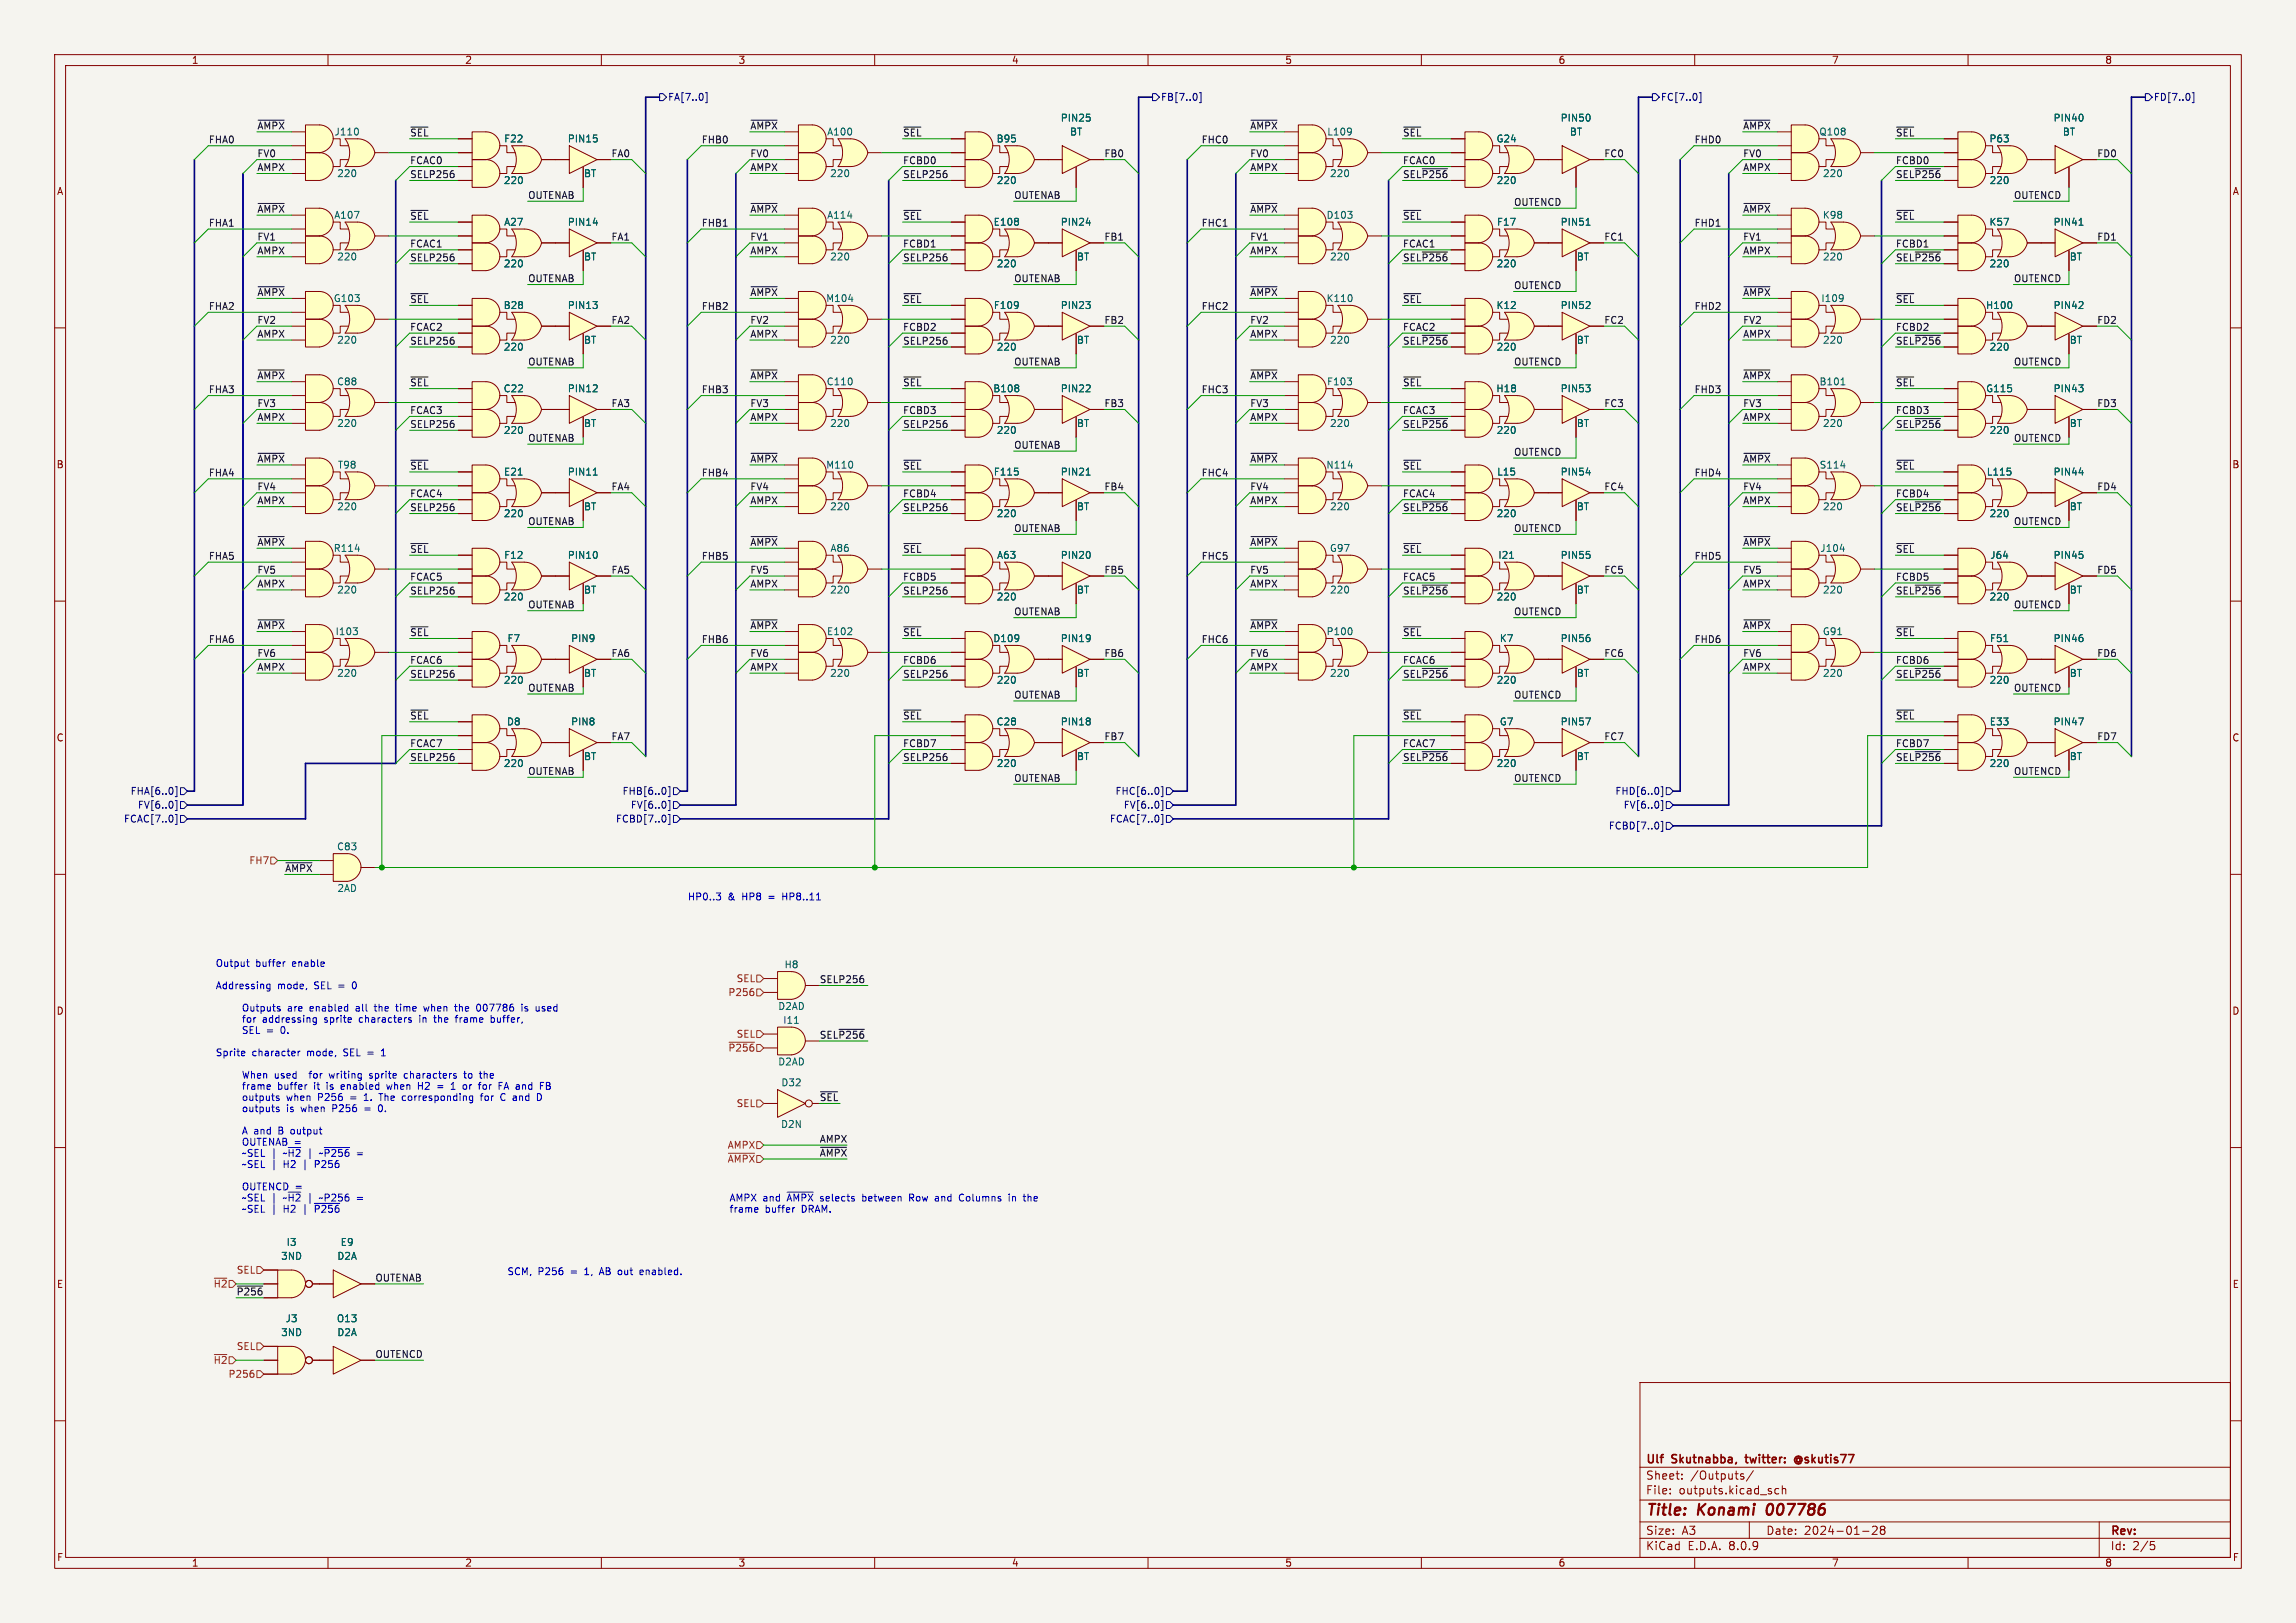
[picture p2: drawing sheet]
<svg xmlns="http://www.w3.org/2000/svg" width="420mm" height="297mm" viewBox="0 0 420 297" stroke-linecap="round" stroke-linejoin="round" font-family="sans-serif">
<defs><g id="words">
<g font-size="2.8" fill="#840000">
<text x="301" y="277.9">Title:</text>
<text x="310.6" y="277.9">Konami</text>
<text x="324" y="277.9">007786</text>
</g>
<g font-size="2.1" fill="#840000">
<text x="301" y="268.2">Ulf</text>
<text x="305.9" y="268.2">Skutnabba,</text>
<text x="320" y="268.2">twitter:</text>
<text x="329.6" y="268.2">@skutis77</text>
<text x="301" y="273.7">File:</text>
<text x="301" y="271">Sheet:</text>
<text x="307.1" y="273.7">outputs.kicad_sch</text>
<text x="309.2" y="271">/Outputs/</text>
<text x="301" y="281.1">Size:</text>
<text x="307.6" y="281.1">A3</text>
<text x="323" y="281.1">Date:</text>
<text x="330" y="281.1">2024-01-28</text>
<text x="386" y="281.3">Rev:</text>
<text x="301" y="283.9">KiCad</text>
<text x="308.7" y="283.9">E.D.A.</text>
<text x="316.3" y="283.9">8.0.9</text>
<text x="386" y="283.9">Id:</text>
<text x="390.1" y="283.9">2/5</text>
</g>
<g font-size="1.8" fill="#840000">
<text x="35" y="11.9">1</text>
<text x="85" y="11.9">2</text>
<text x="135" y="11.9">3</text>
<text x="185" y="11.9">4</text>
<text x="235" y="11.9">5</text>
<text x="285" y="11.9">6</text>
<text x="335" y="11.9">7</text>
<text x="385" y="11.9">8</text>
<text x="10.3" y="35.9">A</text>
<text x="408.3" y="35.9">A</text>
<text x="10.3" y="85.9">B</text>
<text x="408.2" y="85.9">B</text>
<text x="10.3" y="135.9">C</text>
<text x="408.2" y="135.9">C</text>
<text x="10.3" y="185.9">D</text>
<text x="408.2" y="185.9">D</text>
<text x="10.3" y="235.9">E</text>
<text x="408.3" y="235.9">E</text>
<text x="10.3" y="285.9">F</text>
<text x="35" y="286.9">1</text>
<text x="85" y="286.9">2</text>
<text x="135" y="286.9">3</text>
<text x="185" y="286.9">4</text>
<text x="235" y="286.9">5</text>
<text x="285" y="286.9">6</text>
<text x="335" y="286.9">7</text>
<text x="385" y="286.9">8</text>
<text x="408.3" y="285.9">F</text>
</g>
<g font-size="1.8" fill="#0f0f0f">
<text x="47" y="23.8">~{AMPX}</text>
<text x="137.2" y="23.8">~{AMPX}</text>
<text x="228.6" y="23.8">~{AMPX}</text>
<text x="318.8" y="23.8">~{AMPX}</text>
<text x="38.1" y="26.3">FHA0</text>
<text x="47" y="28.9">FV0</text>
<text x="74.9" y="25.1">~{SEL}</text>
<text x="111.8" y="28.9">FA0</text>
<text x="128.3" y="26.3">FHB0</text>
<text x="137.2" y="28.9">FV0</text>
<text x="165.1" y="25.1">~{SEL}</text>
<text x="201.9" y="28.9">FB0</text>
<text x="219.7" y="26.3">FHC0</text>
<text x="228.6" y="28.9">FV0</text>
<text x="256.5" y="25.1">~{SEL}</text>
<text x="293.4" y="28.9">FC0</text>
<text x="309.9" y="26.3">FHD0</text>
<text x="318.8" y="28.9">FV0</text>
<text x="346.7" y="25.1">~{SEL}</text>
<text x="383.5" y="28.9">FD0</text>
<text x="47" y="31.4">AMPX</text>
<text x="74.9" y="30.1">FCAC0</text>
<text x="74.9" y="32.7">SELP256</text>
<text x="137.2" y="31.4">AMPX</text>
<text x="165.1" y="32.7">SELP256</text>
<text x="165.1" y="30.1">FCBD0</text>
<text x="228.6" y="31.4">AMPX</text>
<text x="256.5" y="30.1">FCAC0</text>
<text x="256.5" y="32.7">SEL~{P256}</text>
<text x="318.8" y="31.4">AMPX</text>
<text x="346.7" y="30.1">FCBD0</text>
<text x="346.7" y="32.7">SEL~{P256}</text>
<text x="38.1" y="41.6">FHA1</text>
<text x="47" y="39">~{AMPX}</text>
<text x="74.9" y="40.3">~{SEL}</text>
<text x="96.5" y="36.5">OUTENAB</text>
<text x="128.3" y="41.6">FHB1</text>
<text x="137.2" y="39">~{AMPX}</text>
<text x="165.1" y="40.3">~{SEL}</text>
<text x="185.4" y="36.5">OUTENAB</text>
<text x="219.7" y="41.6">FHC1</text>
<text x="228.6" y="39">~{AMPX}</text>
<text x="256.5" y="40.3">~{SEL}</text>
<text x="276.9" y="37.8">OUTENCD</text>
<text x="309.9" y="41.6">FHD1</text>
<text x="318.8" y="39">~{AMPX}</text>
<text x="346.7" y="40.3">~{SEL}</text>
<text x="368.3" y="36.5">OUTENCD</text>
<text x="47" y="46.6">AMPX</text>
<text x="47" y="44.1">FV1</text>
<text x="74.9" y="47.9">SELP256</text>
<text x="74.9" y="45.4">FCAC1</text>
<text x="111.8" y="44.1">FA1</text>
<text x="137.2" y="44.1">FV1</text>
<text x="137.2" y="46.6">AMPX</text>
<text x="165.1" y="45.4">FCBD1</text>
<text x="165.1" y="47.9">SELP256</text>
<text x="201.9" y="44.1">FB1</text>
<text x="228.6" y="44.1">FV1</text>
<text x="228.6" y="46.6">AMPX</text>
<text x="256.5" y="47.9">SEL~{P256}</text>
<text x="256.5" y="45.4">FCAC1</text>
<text x="293.4" y="44.1">FC1</text>
<text x="318.8" y="44.1">FV1</text>
<text x="318.8" y="46.6">AMPX</text>
<text x="346.7" y="47.9">SEL~{P256}</text>
<text x="346.7" y="45.4">FCBD1</text>
<text x="383.5" y="44.1">FD1</text>
<text x="96.5" y="51.7">OUTENAB</text>
<text x="185.4" y="51.7">OUTENAB</text>
<text x="276.9" y="53">OUTENCD</text>
<text x="368.3" y="51.7">OUTENCD</text>
<text x="38.1" y="56.8">FHA2</text>
<text x="47" y="54.3">~{AMPX}</text>
<text x="47" y="59.3">FV2</text>
<text x="74.9" y="55.5">~{SEL}</text>
<text x="111.8" y="59.3">FA2</text>
<text x="128.3" y="56.8">FHB2</text>
<text x="137.2" y="54.3">~{AMPX}</text>
<text x="137.2" y="59.3">FV2</text>
<text x="165.1" y="55.5">~{SEL}</text>
<text x="201.9" y="59.3">FB2</text>
<text x="219.7" y="56.8">FHC2</text>
<text x="228.6" y="54.3">~{AMPX}</text>
<text x="228.6" y="59.3">FV2</text>
<text x="256.5" y="55.5">~{SEL}</text>
<text x="293.4" y="59.3">FC2</text>
<text x="309.9" y="56.8">FHD2</text>
<text x="318.8" y="59.3">FV2</text>
<text x="318.8" y="54.3">~{AMPX}</text>
<text x="346.7" y="55.5">~{SEL}</text>
<text x="383.5" y="59.3">FD2</text>
<text x="47" y="61.9">AMPX</text>
<text x="74.9" y="60.6">FCAC2</text>
<text x="74.9" y="63.2">SELP256</text>
<text x="137.2" y="61.9">AMPX</text>
<text x="165.1" y="60.6">FCBD2</text>
<text x="165.1" y="63.2">SELP256</text>
<text x="228.6" y="61.9">AMPX</text>
<text x="256.5" y="63.2">SEL~{P256}</text>
<text x="256.5" y="60.6">FCAC2</text>
<text x="318.8" y="61.9">AMPX</text>
<text x="346.7" y="63.2">SEL~{P256}</text>
<text x="346.7" y="60.6">FCBD2</text>
<text x="47" y="69.5">~{AMPX}</text>
<text x="74.9" y="70.8">~{SEL}</text>
<text x="96.5" y="67">OUTENAB</text>
<text x="137.2" y="69.5">~{AMPX}</text>
<text x="165.1" y="70.8">~{SEL}</text>
<text x="185.4" y="67">OUTENAB</text>
<text x="228.6" y="69.5">~{AMPX}</text>
<text x="256.5" y="70.8">~{SEL}</text>
<text x="276.9" y="67">OUTENCD</text>
<text x="318.8" y="69.5">~{AMPX}</text>
<text x="346.7" y="70.8">~{SEL}</text>
<text x="368.3" y="67">OUTENCD</text>
<text x="38.1" y="72">FHA3</text>
<text x="47" y="77.1">AMPX</text>
<text x="47" y="74.6">FV3</text>
<text x="74.9" y="75.9">FCAC3</text>
<text x="111.8" y="74.6">FA3</text>
<text x="128.3" y="72">FHB3</text>
<text x="137.2" y="74.6">FV3</text>
<text x="137.2" y="77.1">AMPX</text>
<text x="165.1" y="75.9">FCBD3</text>
<text x="201.9" y="74.6">FB3</text>
<text x="219.7" y="72">FHC3</text>
<text x="228.6" y="74.6">FV3</text>
<text x="228.6" y="77.1">AMPX</text>
<text x="256.5" y="75.9">FCAC3</text>
<text x="293.4" y="74.6">FC3</text>
<text x="309.9" y="72">FHD3</text>
<text x="318.8" y="77.1">AMPX</text>
<text x="318.8" y="74.6">FV3</text>
<text x="346.7" y="75.9">FCBD3</text>
<text x="383.5" y="74.6">FD3</text>
<text x="74.9" y="78.4">SELP256</text>
<text x="96.5" y="80.9">OUTENAB</text>
<text x="165.1" y="78.4">SELP256</text>
<text x="185.4" y="82.2">OUTENAB</text>
<text x="256.5" y="78.4">SEL~{P256}</text>
<text x="276.9" y="83.5">OUTENCD</text>
<text x="346.7" y="78.4">SEL~{P256}</text>
<text x="368.3" y="80.9">OUTENCD</text>
<text x="38.1" y="87.3">FHA4</text>
<text x="47" y="84.7">~{AMPX}</text>
<text x="47" y="89.8">FV4</text>
<text x="74.9" y="86">~{SEL}</text>
<text x="111.8" y="89.8">FA4</text>
<text x="128.3" y="87.3">FHB4</text>
<text x="137.2" y="89.8">FV4</text>
<text x="137.2" y="84.7">~{AMPX}</text>
<text x="165.1" y="86">~{SEL}</text>
<text x="201.9" y="89.8">FB4</text>
<text x="219.7" y="87.3">FHC4</text>
<text x="228.6" y="84.7">~{AMPX}</text>
<text x="228.6" y="89.8">FV4</text>
<text x="256.5" y="86">~{SEL}</text>
<text x="293.4" y="89.8">FC4</text>
<text x="309.9" y="87.3">FHD4</text>
<text x="318.8" y="84.7">~{AMPX}</text>
<text x="318.8" y="89.8">FV4</text>
<text x="346.7" y="86">~{SEL}</text>
<text x="383.5" y="89.8">FD4</text>
<text x="47" y="92.4">AMPX</text>
<text x="74.9" y="91.1">FCAC4</text>
<text x="74.9" y="93.6">SELP256</text>
<text x="137.2" y="92.4">AMPX</text>
<text x="165.1" y="93.6">SELP256</text>
<text x="165.1" y="91.1">FCBD4</text>
<text x="228.6" y="92.4">AMPX</text>
<text x="256.5" y="93.6">SEL~{P256}</text>
<text x="256.5" y="91.1">FCAC4</text>
<text x="318.8" y="92.4">AMPX</text>
<text x="346.7" y="93.6">SEL~{P256}</text>
<text x="346.7" y="91.1">FCBD4</text>
<text x="47" y="100">~{AMPX}</text>
<text x="74.9" y="101.3">~{SEL}</text>
<text x="96.5" y="96.2">OUTENAB</text>
<text x="137.2" y="100">~{AMPX}</text>
<text x="165.1" y="101.3">~{SEL}</text>
<text x="185.4" y="97.4">OUTENAB</text>
<text x="228.6" y="100">~{AMPX}</text>
<text x="256.5" y="101.3">~{SEL}</text>
<text x="276.9" y="97.4">OUTENCD</text>
<text x="318.8" y="100">~{AMPX}</text>
<text x="346.7" y="101.3">~{SEL}</text>
<text x="368.3" y="96.2">OUTENCD</text>
<text x="38.1" y="102.5">FHA5</text>
<text x="47" y="107.6">AMPX</text>
<text x="47" y="105.1">FV5</text>
<text x="74.9" y="106.3">FCAC5</text>
<text x="111.8" y="105.1">FA5</text>
<text x="128.3" y="102.5">FHB5</text>
<text x="137.2" y="105.1">FV5</text>
<text x="137.2" y="107.6">AMPX</text>
<text x="165.1" y="106.3">FCBD5</text>
<text x="201.9" y="105.1">FB5</text>
<text x="219.7" y="102.5">FHC5</text>
<text x="228.6" y="107.6">AMPX</text>
<text x="228.6" y="105.1">FV5</text>
<text x="256.5" y="106.3">FCAC5</text>
<text x="293.4" y="105.1">FC5</text>
<text x="309.9" y="102.5">FHD5</text>
<text x="318.8" y="105.1">FV5</text>
<text x="318.8" y="107.6">AMPX</text>
<text x="346.7" y="106.3">FCBD5</text>
<text x="383.5" y="105.1">FD5</text>
<text x="74.9" y="108.9">SELP256</text>
<text x="96.5" y="111.4">OUTENAB</text>
<text x="165.1" y="108.9">SELP256</text>
<text x="185.4" y="112.7">OUTENAB</text>
<text x="256.5" y="108.9">SEL~{P256}</text>
<text x="276.9" y="112.7">OUTENCD</text>
<text x="346.7" y="108.9">SEL~{P256}</text>
<text x="368.3" y="111.4">OUTENCD</text>
<text x="38.1" y="117.8">FHA6</text>
<text x="47" y="115.2">~{AMPX}</text>
<text x="74.9" y="116.5">~{SEL}</text>
<text x="128.3" y="117.8">FHB6</text>
<text x="137.2" y="115.2">~{AMPX}</text>
<text x="165.1" y="116.5">~{SEL}</text>
<text x="219.7" y="117.8">FHC6</text>
<text x="228.6" y="115.2">~{AMPX}</text>
<text x="256.5" y="116.5">~{SEL}</text>
<text x="309.9" y="117.8">FHD6</text>
<text x="318.8" y="115.2">~{AMPX}</text>
<text x="346.7" y="116.5">~{SEL}</text>
<text x="47" y="120.3">FV6</text>
<text x="47" y="122.8">AMPX</text>
<text x="74.9" y="121.6">FCAC6</text>
<text x="74.9" y="124.1">SELP256</text>
<text x="111.8" y="120.3">FA6</text>
<text x="137.2" y="120.3">FV6</text>
<text x="137.2" y="122.8">AMPX</text>
<text x="165.1" y="121.6">FCBD6</text>
<text x="165.1" y="124.1">SELP256</text>
<text x="201.9" y="120.3">FB6</text>
<text x="228.6" y="122.8">AMPX</text>
<text x="228.6" y="120.3">FV6</text>
<text x="256.5" y="124.1">SEL~{P256}</text>
<text x="256.5" y="121.6">FCAC6</text>
<text x="293.4" y="120.3">FC6</text>
<text x="318.8" y="122.8">AMPX</text>
<text x="318.8" y="120.3">FV6</text>
<text x="346.7" y="124.1">SEL~{P256}</text>
<text x="346.7" y="121.6">FCBD6</text>
<text x="383.5" y="120.3">FD6</text>
<text x="74.9" y="131.7">~{SEL}</text>
<text x="96.5" y="126.7">OUTENAB</text>
<text x="165.1" y="131.7">~{SEL}</text>
<text x="185.4" y="127.9">OUTENAB</text>
<text x="256.5" y="131.7">~{SEL}</text>
<text x="276.9" y="127.9">OUTENCD</text>
<text x="346.7" y="131.7">~{SEL}</text>
<text x="368.3" y="126.7">OUTENCD</text>
<text x="74.9" y="136.8">FCAC7</text>
<text x="111.8" y="135.5">FA7</text>
<text x="165.1" y="136.8">FCBD7</text>
<text x="201.9" y="135.5">FB7</text>
<text x="256.5" y="136.8">FCAC7</text>
<text x="293.4" y="135.5">FC7</text>
<text x="346.7" y="136.8">FCBD7</text>
<text x="383.5" y="135.5">FD7</text>
<text x="74.9" y="139.4">SELP256</text>
<text x="96.5" y="141.9">OUTENAB</text>
<text x="165.1" y="139.4">SELP256</text>
<text x="185.4" y="143.2">OUTENAB</text>
<text x="256.5" y="139.4">SEL~{P256}</text>
<text x="276.9" y="143.2">OUTENCD</text>
<text x="346.7" y="139.4">SEL~{P256}</text>
<text x="368.3" y="141.9">OUTENCD</text>
<text x="52.1" y="159.7">~{AMPX}</text>
<text x="149.9" y="180">SELP256</text>
<text x="149.9" y="190.2">SEL~{P256}</text>
<text x="149.9" y="201.6">~{SEL}</text>
<text x="149.9" y="209.2">AMPX</text>
<text x="149.9" y="211.7">~{AMPX}</text>
<text x="43.2" y="237.1">~{P256}</text>
<text x="68.6" y="234.6">OUTENAB</text>
<text x="68.6" y="248.6">OUTENCD</text>
</g>
<g font-size="1.8" fill="#000084">
<text x="122.1" y="18.6">FA[7..0]</text>
<text x="212.3" y="18.6">FB[7..0]</text>
<text x="303.7" y="18.6">FC[7..0]</text>
<text x="393.9" y="18.6">FD[7..0]</text>
<text x="23.8" y="145.6">FHA[6..0]</text>
<text x="25.1" y="148.2">FV[6..0]</text>
<text x="113.8" y="145.6">FHB[6..0]</text>
<text x="115.3" y="148.2">FV[6..0]</text>
<text x="204" y="145.6">FHC[6..0]</text>
<text x="205.5" y="148.2">FV[6..0]</text>
<text x="295.4" y="145.6">FHD[6..0]</text>
<text x="296.9" y="148.2">FV[6..0]</text>
<text x="22.6" y="150.7">FCAC[7..0]</text>
<text x="112.6" y="150.7">FCBD[7..0]</text>
<text x="202.9" y="150.7">FCAC[7..0]</text>
<text x="294.2" y="152">FCBD[7..0]</text>
</g>
<g font-size="1.8" fill="#006464">
<text x="193.9" y="22.5">PIN25</text>
<text x="285.4" y="22.5">PIN50</text>
<text x="375.5" y="22.5">PIN40</text>
<text x="61.1" y="25">J110</text>
<text x="92.1" y="26.3">F22</text>
<text x="103.8" y="26.3">PIN15</text>
<text x="151.2" y="25">A100</text>
<text x="182.2" y="26.3">B95</text>
<text x="195.6" y="25">BT</text>
<text x="242.7" y="25">L109</text>
<text x="273.6" y="26.3">G24</text>
<text x="287.1" y="25">BT</text>
<text x="332.7" y="25">Q108</text>
<text x="363.8" y="26.3">P63</text>
<text x="377.2" y="25">BT</text>
<text x="61.6" y="32.6">220</text>
<text x="92.1" y="33.9">220</text>
<text x="106.7" y="32.6">BT</text>
<text x="151.8" y="32.6">220</text>
<text x="182.2" y="33.9">220</text>
<text x="243.2" y="32.6">220</text>
<text x="273.7" y="33.9">220</text>
<text x="333.4" y="32.6">220</text>
<text x="363.8" y="33.9">220</text>
<text x="61" y="40.2">A107</text>
<text x="92.1" y="41.5">A27</text>
<text x="103.8" y="41.5">PIN14</text>
<text x="151.2" y="40.2">A114</text>
<text x="181.7" y="41.5">E108</text>
<text x="193.9" y="41.5">PIN24</text>
<text x="242.6" y="40.2">D103</text>
<text x="273.7" y="41.5">F17</text>
<text x="285.4" y="41.5">PIN51</text>
<text x="333.3" y="40.2">K98</text>
<text x="363.8" y="41.5">K57</text>
<text x="375.5" y="41.5">PIN41</text>
<text x="61.6" y="47.9">220</text>
<text x="106.7" y="47.9">BT</text>
<text x="151.8" y="47.9">220</text>
<text x="196.9" y="47.9">BT</text>
<text x="243.2" y="47.9">220</text>
<text x="288.3" y="47.9">BT</text>
<text x="333.4" y="47.9">220</text>
<text x="378.5" y="47.9">BT</text>
<text x="92.1" y="49.1">220</text>
<text x="182.2" y="49.1">220</text>
<text x="273.7" y="49.1">220</text>
<text x="363.8" y="49.1">220</text>
<text x="60.9" y="55.5">G103</text>
<text x="92" y="56.7">B28</text>
<text x="103.8" y="56.7">PIN13</text>
<text x="151" y="55.5">M104</text>
<text x="181.7" y="56.7">F109</text>
<text x="193.9" y="56.7">PIN23</text>
<text x="242.6" y="55.5">K110</text>
<text x="273.6" y="56.7">K12</text>
<text x="285.4" y="56.7">PIN52</text>
<text x="333.1" y="55.5">I109</text>
<text x="363.2" y="56.7">H100</text>
<text x="375.5" y="56.7">PIN42</text>
<text x="61.6" y="63.1">220</text>
<text x="92.1" y="64.4">220</text>
<text x="106.7" y="63.1">BT</text>
<text x="151.8" y="63.1">220</text>
<text x="182.2" y="64.4">220</text>
<text x="196.9" y="63.1">BT</text>
<text x="243.2" y="63.1">220</text>
<text x="273.7" y="64.4">220</text>
<text x="288.3" y="63.1">BT</text>
<text x="333.4" y="63.1">220</text>
<text x="363.8" y="64.4">220</text>
<text x="378.5" y="63.1">BT</text>
<text x="61.6" y="70.7">C88</text>
<text x="92" y="72">C22</text>
<text x="103.8" y="72">PIN12</text>
<text x="151.1" y="70.7">C110</text>
<text x="181.6" y="72">B108</text>
<text x="193.9" y="72">PIN22</text>
<text x="242.6" y="70.7">F103</text>
<text x="273.6" y="72">H18</text>
<text x="285.4" y="72">PIN53</text>
<text x="332.7" y="70.7">B101</text>
<text x="363.2" y="72">G115</text>
<text x="375.5" y="72">PIN43</text>
<text x="61.6" y="78.3">220</text>
<text x="92.1" y="79.6">220</text>
<text x="106.7" y="78.3">BT</text>
<text x="151.8" y="78.3">220</text>
<text x="182.2" y="79.6">220</text>
<text x="196.9" y="78.3">BT</text>
<text x="243.2" y="78.3">220</text>
<text x="273.7" y="79.6">220</text>
<text x="288.3" y="78.3">BT</text>
<text x="333.4" y="78.3">220</text>
<text x="363.8" y="79.6">220</text>
<text x="378.5" y="78.3">BT</text>
<text x="61.7" y="86">T98</text>
<text x="92.1" y="87.2">E21</text>
<text x="103.8" y="87.2">PIN11</text>
<text x="151" y="86">M110</text>
<text x="181.7" y="87.2">F115</text>
<text x="193.9" y="87.2">PIN21</text>
<text x="242.5" y="86">N114</text>
<text x="273.8" y="87.2">L15</text>
<text x="285.4" y="87.2">PIN54</text>
<text x="332.8" y="86">S114</text>
<text x="363.3" y="87.2">L115</text>
<text x="375.5" y="87.2">PIN44</text>
<text x="61.6" y="93.6">220</text>
<text x="92.1" y="94.8">220</text>
<text x="106.7" y="93.6">BT</text>
<text x="151.8" y="93.6">220</text>
<text x="182.2" y="94.8">220</text>
<text x="196.9" y="93.6">BT</text>
<text x="243.2" y="93.6">220</text>
<text x="273.7" y="94.8">220</text>
<text x="288.3" y="93.6">BT</text>
<text x="333.4" y="93.6">220</text>
<text x="363.8" y="94.8">220</text>
<text x="378.5" y="93.6">BT</text>
<text x="60.9" y="101.2">R114</text>
<text x="151.8" y="101.2">A86</text>
<text x="243.2" y="101.2">G97</text>
<text x="332.9" y="101.2">J104</text>
<text x="92.1" y="102.5">F12</text>
<text x="103.8" y="102.5">PIN10</text>
<text x="182.3" y="102.5">A63</text>
<text x="193.9" y="102.5">PIN20</text>
<text x="274" y="102.5">I21</text>
<text x="285.4" y="102.5">PIN55</text>
<text x="364" y="102.5">J64</text>
<text x="375.5" y="102.5">PIN45</text>
<text x="61.6" y="108.8">220</text>
<text x="92.1" y="110.1">220</text>
<text x="106.7" y="108.8">BT</text>
<text x="151.8" y="108.8">220</text>
<text x="182.2" y="110.1">220</text>
<text x="196.9" y="108.8">BT</text>
<text x="243.2" y="108.8">220</text>
<text x="273.7" y="110.1">220</text>
<text x="288.3" y="108.8">BT</text>
<text x="333.4" y="108.8">220</text>
<text x="363.8" y="110.1">220</text>
<text x="378.5" y="108.8">BT</text>
<text x="61.3" y="116.4">I103</text>
<text x="92.7" y="117.7">F7</text>
<text x="104.4" y="117.7">PIN9</text>
<text x="151.2" y="116.4">E102</text>
<text x="181.6" y="117.7">D109</text>
<text x="193.9" y="117.7">PIN19</text>
<text x="242.6" y="116.4">P100</text>
<text x="274.2" y="117.7">K7</text>
<text x="285.4" y="117.7">PIN56</text>
<text x="333.3" y="116.4">G91</text>
<text x="363.9" y="117.7">F51</text>
<text x="375.5" y="117.7">PIN46</text>
<text x="61.6" y="124.1">220</text>
<text x="92.1" y="125.3">220</text>
<text x="106.7" y="124.1">BT</text>
<text x="151.8" y="124.1">220</text>
<text x="182.2" y="125.3">220</text>
<text x="196.9" y="124.1">BT</text>
<text x="243.2" y="124.1">220</text>
<text x="273.7" y="125.3">220</text>
<text x="288.3" y="124.1">BT</text>
<text x="333.4" y="124.1">220</text>
<text x="363.8" y="125.3">220</text>
<text x="378.5" y="124.1">BT</text>
<text x="92.6" y="132.9">D8</text>
<text x="104.4" y="132.9">PIN8</text>
<text x="182.2" y="132.9">C28</text>
<text x="193.9" y="132.9">PIN18</text>
<text x="274.2" y="132.9">G7</text>
<text x="285.4" y="132.9">PIN57</text>
<text x="363.9" y="132.9">E33</text>
<text x="375.5" y="132.9">PIN47</text>
<text x="92.1" y="140.6">220</text>
<text x="106.7" y="139.3">BT</text>
<text x="182.2" y="140.6">220</text>
<text x="196.9" y="139.3">BT</text>
<text x="273.7" y="140.6">220</text>
<text x="288.3" y="139.3">BT</text>
<text x="363.8" y="140.6">220</text>
<text x="378.5" y="139.3">BT</text>
<text x="61.6" y="155.8">C83</text>
<text x="61.6" y="163.4">2AD</text>
<text x="143.4" y="177.4">H8</text>
<text x="142.3" y="185">D2AD</text>
<text x="143.2" y="187.6">I11</text>
<text x="142.3" y="195.2">D2AD</text>
<text x="142.8" y="199">D32</text>
<text x="142.8" y="206.6">D2N</text>
<text x="51.3" y="230.7">3ND</text>
<text x="52.3" y="228.2">I3</text>
<text x="61.6" y="230.7">D2A</text>
<text x="62.2" y="228.2">E9</text>
<text x="51.3" y="244.7">3ND</text>
<text x="52.1" y="242.2">J3</text>
<text x="61.5" y="242.2">O13</text>
<text x="61.6" y="244.7">D2A</text>
</g>
<g font-size="1.8" fill="#725600">
<text x="45.5" y="158.3">FH7</text>
<text x="134.6" y="179.9">SEL</text>
<text x="133.1" y="182.5">P256</text>
<text x="134.6" y="190.1">SEL</text>
<text x="133.1" y="192.6">~{P256}</text>
<text x="134.6" y="202.8">SEL</text>
<text x="133" y="210.4">AMPX</text>
<text x="133" y="213">~{AMPX}</text>
<text x="43.2" y="233.3">SEL</text>
<text x="39" y="235.8">~{H2}</text>
<text x="39" y="249.8">~{H2}</text>
<text x="43.2" y="247.2">SEL</text>
<text x="41.7" y="252.3">P256</text>
</g>
<g font-size="1.8" fill="#0000c2">
<text x="125.7" y="164.9">HP0..3</text>
<text x="133.1" y="164.9">&amp;</text>
<text x="135.9" y="164.9">HP8</text>
<text x="140.9" y="164.9">=</text>
<text x="143.6" y="164.9">HP8..11</text>
<text x="39.4" y="177">Output</text>
<text x="46.8" y="177">buffer</text>
<text x="53.6" y="177">enable</text>
<text x="39.4" y="181.1">Addressing</text>
<text x="39.4" y="185.2">Outputs</text>
<text x="50.8" y="181.1">mode,</text>
<text x="52.6" y="185.2">are</text>
<text x="56.8" y="185.2">enabled</text>
<text x="57.6" y="181.1">SEL =</text>
<text x="64.9" y="181.1">0</text>
<text x="65.4" y="185.2">all</text>
<text x="69" y="185.2">the</text>
<text x="73.2" y="185.2">time</text>
<text x="78.4" y="185.2">when</text>
<text x="84.3" y="185.2">the</text>
<text x="88.5" y="185.2">007786</text>
<text x="96.9" y="185.2">is</text>
<text x="99.7" y="185.2">used</text>
<text x="48" y="187.2">addressing</text>
<text x="48.7" y="189.3">=</text>
<text x="51.4" y="189.3">0.</text>
<text x="59.4" y="187.2">sprite</text>
<text x="66" y="187.2">characters</text>
<text x="77.2" y="187.2">in</text>
<text x="80.1" y="187.2">the</text>
<text x="84.3" y="187.2">frame</text>
<text x="90.9" y="187.2">buffer,</text>
<text x="39.4" y="193.4">Sprite</text>
<text x="46.1" y="193.4">character</text>
<text x="50.2" y="197.5">used</text>
<text x="56.3" y="193.4">mode,</text>
<text x="56.9" y="197.5">for</text>
<text x="60.7" y="197.5">writing</text>
<text x="63.1" y="193.4">SEL =</text>
<text x="68.3" y="197.5">sprite</text>
<text x="70.4" y="193.4">1</text>
<text x="74.8" y="197.5">characters</text>
<text x="86" y="197.5">to</text>
<text x="89.1" y="197.5">the</text>
<text x="39.4" y="201.6">outputs</text>
<text x="39.4" y="203.6">outputs</text>
<text x="50.8" y="199.5">buffer</text>
<text x="52.4" y="201.6">when</text>
<text x="52.4" y="203.6">is</text>
<text x="55.2" y="203.6">when</text>
<text x="57.6" y="199.5">it</text>
<text x="58.3" y="201.6">P256</text>
<text x="60.1" y="199.5">is</text>
<text x="61.1" y="203.6">P256</text>
<text x="62.9" y="199.5">enabled</text>
<text x="64.4" y="201.6">=</text>
<text x="67.1" y="201.6">1.</text>
<text x="67.2" y="203.6">=</text>
<text x="69.9" y="203.6">0.</text>
<text x="70.1" y="201.6">The</text>
<text x="71.5" y="199.5">when</text>
<text x="74.5" y="201.6">corresponding</text>
<text x="77.4" y="199.5">H2</text>
<text x="81.1" y="199.5">=</text>
<text x="83.8" y="199.5">1</text>
<text x="86.2" y="199.5">or</text>
<text x="89.1" y="201.6">for</text>
<text x="89.3" y="199.5">for</text>
<text x="92.9" y="201.6">C and</text>
<text x="93.1" y="199.5">FA and</text>
<text x="39.4" y="209.7">OUTENAB</text>
<text x="46.4" y="207.7">and</text>
<text x="51" y="207.7">B</text>
<text x="53.5" y="207.7">output</text>
<text x="53.8" y="209.7">=</text>
<text x="49.6" y="211.8">|</text>
<text x="49.6" y="213.8">|</text>
<text x="52" y="211.8">~~{H2}</text>
<text x="52" y="213.8">H2</text>
<text x="55.7" y="213.8">|</text>
<text x="56.6" y="211.8">|</text>
<text x="58.1" y="213.8">P256</text>
<text x="59" y="211.8">~~{P256}=</text>
<text x="39.4" y="217.9">OUTENCD</text>
<text x="49.6" y="220">|</text>
<text x="49.6" y="222">|</text>
<text x="52" y="220">~~{H2}</text>
<text x="52" y="222">H2</text>
<text x="54" y="217.9">=</text>
<text x="55.7" y="222">|</text>
<text x="56.6" y="220">|</text>
<text x="58.1" y="222">~{P256}</text>
<text x="59" y="220">~P256</text>
<text x="133.3" y="220">AMPX and</text>
<text x="133.3" y="222">frame</text>
<text x="140" y="222">buffer</text>
<text x="144.2" y="220">~{AMPX}</text>
<text x="146.8" y="222">DRAM.</text>
<text x="150.3" y="220">selects</text>
<text x="158.2" y="220">between</text>
<text x="167" y="220">Row</text>
<text x="171.9" y="220">and</text>
<text x="176.6" y="220">Columns</text>
<text x="185.8" y="220">in</text>
<text x="188.8" y="220">the</text>
<text x="92.7" y="233.4">SCM,</text>
<text x="98.4" y="233.4">P256</text>
<text x="104.5" y="233.4">=</text>
<text x="107.2" y="233.4">1,</text>
<text x="110.2" y="233.4">AB out</text>
<text x="117.9" y="233.4">enabled.</text>
</g>
</g></defs>
<path d="M0 0h420v297h-420z" fill="#f5f4ef" stroke="#f5f4ef" stroke-width=".18"/>
<g fill="none" stroke="#840000" stroke-width=".18">
<path d="M10 10h400v277h-400zM12 12h396v273h-396zM60 10v2M110 10v2M160 10v2M210 10v2M260 10v2M310 10v2M360 10v2M10 60h2M408 60h2M10 110h2"/>
<path d="M408 110h2M10 160h2M408 160h2M10 210h2M408 210h2M300 253h108v32h-108zM10 260h2M300 278.5h108M300 274.5h108M300 268.5h108M305.5 273.2v.2M305.5 272.5v.1"/>
<path d="M307.7 270.5v.2M307.7 269.8v.1M318.4 270.1l.5 .2 .1 .2-.2 .2-.4-.1M318.4 269.8h.5M320 278.5v3M320.7 269.1l-1.3 1.9M325.4 272.5l-.5-.1-.2 .3v.4l.1 .2h.6M326 272.5l.2-.1 .4 .1 .1 .9M326 271.9v1.5M342.5 279.4l.6-.1 .2 .1 .1 .3-1 1.1h1M344.2 279.9l-.3-.3 .3-.3 .5 .1 .1 .2-.3 .3M344.2 279.9l-.3 .3 .1 .4 .2 .2 .5-.1 .1-.2-.1-.4-.2-.2"/>
<path d="M344.2 279.9h.3M384 278.5v6.5M408 260h2M60 285v2M110 285v2M160 285v2M210 285v2M260 285v2M300 281.5h108M310 285v2M340.7 280.2h1.2M360 285v2"/>
<path d="M393.4 282.1h.7M393.5 282.7h.4l.3 .2-.2 .6-.5 .1"/>
</g>
<path d="M323.3 275.6a1.52 1.52 0 0 0 0 1.5" fill="none" stroke="#840000" stroke-width=".4"/>
<path d="M319.2 266.7h.6M329.2 266.9a.36 .36 0 0 0-.5 0 .36 .36 0 0 0 0 .5 .36 .36 0 0 0 .5 .1M329.3 266.5a.71 .71 0 0 0-1 .7 .71 .71 0 0 0 1 .6" fill="none" stroke="#840000" stroke-width=".3"/>
<path d="M375.9 87.6l5.1 2.6-5.1 2.5z" fill="#ffffc2"/>
<path d="M373.4 90.2h2.5M375.9 87.6l5.1 2.6-5.1 2.5zM378.5 91.6v3.7M381 90.2h2.5" fill="none" stroke="#840000" stroke-width=".18"/>
<path d="M380.3 86.5h.8" fill="none" stroke="#006464" stroke-width=".18"/>
<g fill="#ffffc2" stroke="#ffffc2" stroke-width=".18">
<path d="M270.2 31.5l2.8 .3a2.82 2.82 0 0 1-2.5 2.5z"/>
<path d="M270.2 26.4l2.8 .3a2.82 2.82 0 0 1-2.5 2.5z"/>
<path d="M270.5 29.2a2.54 2.54 0 0 1 2.5 2.6h-2.5z"/>
<path d="M270.5 24.1a2.54 2.54 0 0 1 2.5 2.6h-2.5z"/>
</g>
<g fill="#ffffc2">
<path d="M268 29.2h2.5v5.1h-2.5z"/>
<path d="M268 24.1h2.5v5.1h-2.5z"/>
<path d="M275.2 26.7h2.3v5.1h-2.3a4.3 4.3 0 0 0 0-5.1z"/>
</g>
<g fill="#ffffc2" stroke="#ffffc2" stroke-width=".18">
<path d="M277.5 28.5l3.2 .7a3.3 3.3 0 0 1-3.2 2.6z"/>
<path d="M277.5 26.7a3.2 3.2 0 0 1 3.2 2.5l-3.2 .7z"/>
<path d="M270.2 62l2.8 .2a2.82 2.82 0 0 1-2.5 2.6z"/>
<path d="M270.2 56.9l2.8 .3a2.82 2.82 0 0 1-2.5 2.5z"/>
<path d="M270.5 59.7a2.54 2.54 0 0 1 2.5 2.5h-2.5z"/>
<path d="M270.5 54.6a2.54 2.54 0 0 1 2.5 2.6h-2.5z"/>
</g>
<g fill="none" stroke="#840000" stroke-width=".18">
<path d="M265.4 33h2.6M265.4 30.5h2.6M265.4 27.9h2.6M265.4 25.4h2.6M270.5 29.2h-2.5v5.1h2.5a2.82 2.82 0 0 0 2.5-2.5M270.5 29.2a2.54 2.54 0 0 1 2.5 2.6M273 26.7a2.82 2.82 0 0 1-2.5 2.5M273 26.7a2.54 2.54 0 0 0-2.5-2.6h-2.5v5.1h2.5M273 26.7h1.3v1.2h1.5M275.2 26.7a4.3 4.3 0 0 1 0 5.1M275.8 30.5h-1.5v1.3h-1.3M277.5 26.7a3.2 3.2 0 0 1 3.2 2.5h2.5"/>
<path d="M280.7 29.2a3.3 3.3 0 0 1-3.2 2.6"/>
</g>
<path d="M275.2 31.8h2.3z" fill="#840000" stroke="#840000" stroke-width=".18"/>
<path d="M275.2 57.2h2.3" fill="none" stroke="#ffffc2" stroke-width=".18"/>
<g fill="#ffffc2">
<path d="M268 59.7h2.5v5.1h-2.5z"/>
<path d="M268 54.6h2.5v5.1h-2.5z"/>
<path d="M275.2 57.2h2.3v5h-2.3a4.3 4.3 0 0 0 0-5z"/>
</g>
<g fill="#ffffc2" stroke="#ffffc2" stroke-width=".18">
<path d="M277.5 59l3.2 .7a3.3 3.3 0 0 1-3.2 2.5z"/>
<path d="M277.5 57.2a3.3 3.3 0 0 1 3.2 2.5l-3.2 .7z"/>
<path d="M270.2 107.7l2.8 .3a2.82 2.82 0 0 1-2.5 2.5z"/>
<path d="M270.2 102.6l2.8 .3a2.82 2.82 0 0 1-2.5 2.5z"/>
<path d="M270.5 105.4a2.54 2.54 0 0 1 2.5 2.6h-2.5z"/>
<path d="M270.5 100.3a2.54 2.54 0 0 1 2.5 2.6h-2.5z"/>
</g>
<path d="M265.4 58.4h2.6M265.4 55.9h2.6M270.5 59.7h-2.5v5.1h2.5a2.82 2.82 0 0 0 2.5-2.6M270.5 59.7a2.54 2.54 0 0 1 2.5 2.5M273 57.2a2.82 2.82 0 0 1-2.5 2.5M273 57.2a2.54 2.54 0 0 0-2.5-2.6h-2.5v5.1h2.5M273 57.2h1.3v1.2h1.5M280.7 59.7a3.3 3.3 0 0 1-3.2 2.5M283.2 59.7h-2.5a3.3 3.3 0 0 0-3.2-2.5h-2.3a4.3 4.3 0 0 1 0 5M265.4 63.5h2.6M265.4 61h2.6M275.8 61h-1.5v1.2h-1.3" fill="none" stroke="#840000" stroke-width=".18"/>
<path d="M275.2 62.2h2.3z" fill="#840000" stroke="#840000" stroke-width=".18"/>
<path d="M275.2 102.9h2.3" fill="none" stroke="#ffffc2" stroke-width=".18"/>
<g fill="#ffffc2">
<path d="M268 105.4h2.5v5.1h-2.5z"/>
<path d="M268 100.3h2.5v5.1h-2.5z"/>
<path d="M275.2 102.9h2.3v5.1h-2.3a4.3 4.3 0 0 0 0-5.1z"/>
</g>
<g fill="#ffffc2" stroke="#ffffc2" stroke-width=".18">
<path d="M277.5 104.7l3.2 .7a3.3 3.3 0 0 1-3.2 2.6z"/>
<path d="M277.5 102.9a3.3 3.3 0 0 1 3.2 2.5l-3.2 .7z"/>
<path d="M270.2 122.9l2.8 .3a2.82 2.82 0 0 1-2.5 2.5z"/>
<path d="M270.2 117.8l2.8 .3a2.82 2.82 0 0 1-2.5 2.6z"/>
<path d="M270.5 120.7a2.54 2.54 0 0 1 2.5 2.5h-2.5z"/>
<path d="M270.5 115.6a2.54 2.54 0 0 1 2.5 2.5h-2.5z"/>
</g>
<g fill="none" stroke="#840000" stroke-width=".18">
<path d="M265.4 109.2h2.6M265.4 106.7h2.6M265.4 104.1h2.6M265.4 101.6h2.6M270.5 105.4h-2.5v5.1h2.5a2.82 2.82 0 0 0 2.5-2.5M270.5 105.4a2.54 2.54 0 0 1 2.5 2.6M273 102.9a2.82 2.82 0 0 1-2.5 2.5M273 102.9a2.54 2.54 0 0 0-2.5-2.6h-2.5v5.1h2.5M273 102.9h1.3v1.2h1.5M275.8 106.7h-1.5v1.3h-1.3M277.5 102.9h-2.3a4.3 4.3 0 0 1 0 5M277.5 102.9a3.3 3.3 0 0 1 3.2 2.5h2.5"/>
<path d="M280.7 105.4a3.3 3.3 0 0 1-3.2 2.6"/>
</g>
<path d="M275.2 108h2.3z" fill="#840000" stroke="#840000" stroke-width=".18"/>
<path d="M276.1 102.2h.8" fill="none" stroke="#006464" stroke-width=".18"/>
<path d="M275.2 118.1h2.3" fill="none" stroke="#ffffc2" stroke-width=".18"/>
<g fill="#ffffc2">
<path d="M268 120.7h2.5v5h-2.5z"/>
<path d="M268 115.6h2.5v5.1h-2.5z"/>
<path d="M275.2 118.1h2.3v5.1h-2.3a4.3 4.3 0 0 0 0-5.1z"/>
</g>
<g fill="#ffffc2" stroke="#ffffc2" stroke-width=".18">
<path d="M277.5 119.9l3.2 .8a3.3 3.3 0 0 1-3.2 2.5z"/>
<path d="M277.5 118.1a3.3 3.3 0 0 1 3.2 2.6l-3.2 .7z"/>
</g>
<path d="M265.4 119.4h2.6M265.4 116.8h2.6M273 118.1a2.82 2.82 0 0 1-2.5 2.6M273 118.1a2.54 2.54 0 0 0-2.5-2.5h-2.5v5.1h2.5M273 118.1h1.3v1.3h1.5M265.4 124.5h2.6M265.4 121.9h2.6M270.5 120.7h-2.5v5h2.5a2.82 2.82 0 0 0 2.5-2.5M270.5 120.7a2.54 2.54 0 0 1 2.5 2.5M275.8 121.9h-1.5v1.3h-1.3M280.7 120.7a3.3 3.3 0 0 1-3.2 2.5M283.2 120.7h-2.5a3.3 3.3 0 0 0-3.2-2.6h-2.3a4.3 4.3 0 0 1 0 5.1" fill="none" stroke="#840000" stroke-width=".18"/>
<path d="M275.2 123.2h2.3z" fill="#840000" stroke="#840000" stroke-width=".18"/>
<path d="M375.9 26.7l5.1 2.5-5.1 2.6z" fill="#ffffc2"/>
<path d="M373.4 29.2h2.5M375.9 26.7l5.1 2.5-5.1 2.6zM378.5 30.6v3.7M381 29.2h2.5" fill="none" stroke="#840000" stroke-width=".18"/>
<path d="M381 21.1v.8" fill="none" stroke="#006464" stroke-width=".18"/>
<g fill="#ffffc2" stroke="#ffffc2" stroke-width=".18">
<path d="M270.2 138.2l2.8 .2a2.82 2.82 0 0 1-2.5 2.6z"/>
<path d="M270.2 133.1l2.8 .3a2.82 2.82 0 0 1-2.5 2.5z"/>
<path d="M270.5 135.9a2.54 2.54 0 0 1 2.5 2.5h-2.5z"/>
<path d="M270.5 130.8a2.54 2.54 0 0 1 2.5 2.6h-2.5z"/>
</g>
<path d="M275.2 133.4h2.3" fill="none" stroke="#ffffc2" stroke-width=".18"/>
<g fill="#ffffc2">
<path d="M268 135.9h2.5v5.1h-2.5z"/>
<path d="M268 130.8h2.5v5.1h-2.5z"/>
<path d="M275.2 133.4h2.3v5h-2.3a4.3 4.3 0 0 0 0-5z"/>
</g>
<g fill="#ffffc2" stroke="#ffffc2" stroke-width=".18">
<path d="M277.5 135.2l3.2 .7a3.3 3.3 0 0 1-3.2 2.5z"/>
<path d="M277.5 133.4a3.3 3.3 0 0 1 3.2 2.5l-3.2 .7z"/>
</g>
<path d="M265.4 139.7h2.6M265.4 137.2h2.6M265.4 134.6h2.6M265.4 132.1h2.6M270.5 135.9h-2.5v5.1h2.5a2.82 2.82 0 0 0 2.5-2.6M270.5 135.9a2.54 2.54 0 0 1 2.5 2.5M273 133.4a2.82 2.82 0 0 1-2.5 2.5M273 133.4a2.54 2.54 0 0 0-2.5-2.6h-2.5v5.1h2.5M273 133.4h1.3v1.2h1.5M275.8 137.2h-1.5v1.2h-1.3M280.7 135.9a3.3 3.3 0 0 1-3.2 2.5M283.2 135.9h-2.5a3.3 3.3 0 0 0-3.2-2.5h-2.3a4.3 4.3 0 0 1 0 5" fill="none" stroke="#840000" stroke-width=".18"/>
<path d="M275.2 138.4h2.3z" fill="#840000" stroke="#840000" stroke-width=".18"/>
<path d="M285.7 133.4l5.1 2.5-5.1 2.5z" fill="#ffffc2"/>
<path d="M283.2 135.9h2.5M285.7 133.4l5.1 2.5-5.1 2.5zM288.3 137.3v3.7M290.8 135.9h2.6" fill="none" stroke="#840000" stroke-width=".18"/>
<path d="M290.1 131.4h.8l-.5 1.3" fill="none" stroke="#006464" stroke-width=".18"/>
<g fill="#ffffc2" stroke="#ffffc2" stroke-width=".18">
<path d="M329.9 121.7l2.8 .2a2.82 2.82 0 0 1-2.5 2.6z"/>
<path d="M329.9 116.6l2.8 .2a2.82 2.82 0 0 1-2.5 2.6z"/>
<path d="M330.2 119.4a2.54 2.54 0 0 1 2.5 2.5h-2.5z"/>
<path d="M330.2 114.3a2.54 2.54 0 0 1 2.5 2.5h-2.5z"/>
</g>
<path d="M334.9 116.8h2.3" fill="none" stroke="#ffffc2" stroke-width=".18"/>
<g fill="#ffffc2">
<path d="M327.7 119.4h2.5v5.1h-2.5z"/>
<path d="M327.7 114.3h2.5v5.1h-2.5z"/>
<path d="M334.9 116.8h2.3v5.1h-2.3a4.3 4.3 0 0 0 0-5.1z"/>
</g>
<g fill="#ffffc2" stroke="#ffffc2" stroke-width=".18">
<path d="M337.2 118.7l3.2 .7a3.3 3.3 0 0 1-3.2 2.5z"/>
<path d="M337.2 116.8a3.3 3.3 0 0 1 3.2 2.6l-3.2 .7z"/>
<path d="M329.9 106.4l2.8 .3a2.82 2.82 0 0 1-2.5 2.5z"/>
<path d="M329.9 101.3l2.8 .3a2.82 2.82 0 0 1-2.5 2.5z"/>
<path d="M330.2 104.1a2.54 2.54 0 0 1 2.5 2.6h-2.5z"/>
<path d="M330.2 99.1a2.54 2.54 0 0 1 2.5 2.5h-2.5z"/>
</g>
<g fill="none" stroke="#840000" stroke-width=".18">
<path d="M325.1 118.1h2.6M325.1 115.6h2.6M330.2 119.4h-2.5v5.1h2.5a2.82 2.82 0 0 0 2.5-2.6M330.2 119.4a2.54 2.54 0 0 1 2.5 2.5M332.7 116.8a2.82 2.82 0 0 1-2.5 2.6M332.7 116.8a2.54 2.54 0 0 0-2.5-2.5h-2.5v5.1h2.5M332.7 116.8h1.3v1.3h1.5M340.4 119.4a3.3 3.3 0 0 0-3.2-2.6h-2.3a4.3 4.3 0 0 1 0 5.1M340.4 119.4h2.5M340.4 119.4a3.3 3.3 0 0 1-3.2 2.5M325.1 123.2h2.6M325.1 120.7h2.6"/>
<path d="M335.5 120.7h-1.5v1.2h-1.3"/>
</g>
<path d="M334.9 121.9h2.3z" fill="#840000" stroke="#840000" stroke-width=".18"/>
<g fill="#ffffc2">
<path d="M327.7 104.1h2.5v5.1h-2.5z"/>
<path d="M327.7 99.1h2.5v5h-2.5z"/>
<path d="M334.9 101.6h2.3v5.1h-2.3a4.3 4.3 0 0 0 0-5.1z"/>
</g>
<g fill="#ffffc2" stroke="#ffffc2" stroke-width=".18">
<path d="M337.2 103.4l3.2 .7a3.3 3.3 0 0 1-3.2 2.6z"/>
<path d="M337.2 101.6a3.3 3.3 0 0 1 3.2 2.5l-3.2 .7z"/>
</g>
<g fill="none" stroke="#840000" stroke-width=".18">
<path d="M325.1 108h2.6M325.1 105.4h2.6M325.1 102.9h2.6M325.1 100.3h2.6M330.2 104.1h-2.5v5.1h2.5a2.82 2.82 0 0 0 2.5-2.5M330.2 104.1a2.54 2.54 0 0 1 2.5 2.6M332.7 101.6a2.82 2.82 0 0 1-2.5 2.5M332.7 101.6a2.54 2.54 0 0 0-2.5-2.5h-2.5v5h2.5M332.7 101.6h1.3v1.3h1.5M334.9 101.6a4.3 4.3 0 0 1 0 5.1M335.5 105.4h-1.5v1.3h-1.3M337.2 101.6a3.3 3.3 0 0 1 3.2 2.5"/>
<path d="M340.4 104.1h2.5M340.4 104.1a3.3 3.3 0 0 1-3.2 2.6"/>
</g>
<path d="M334.9 106.7h2.3z" fill="#840000" stroke="#840000" stroke-width=".18"/>
<path d="M336.6 100.5h.8" fill="none" stroke="#006464" stroke-width=".18"/>
<path d="M375.9 102.9l5.1 2.5-5.1 2.6z" fill="#ffffc2"/>
<path d="M373.4 105.4h2.5M375.9 102.9l5.1 2.5-5.1 2.6zM378.5 106.8v3.7M381 105.4h2.5" fill="none" stroke="#840000" stroke-width=".18"/>
<path d="M381 101.5v.6" fill="none" stroke="#006464" stroke-width=".18"/>
<g fill="#ffffc2" stroke="#ffffc2" stroke-width=".18">
<path d="M58.1 121.7l2.9 .2a2.82 2.82 0 0 1-2.6 2.6z"/>
<path d="M58.1 116.6l2.9 .2a2.82 2.82 0 0 1-2.6 2.6z"/>
<path d="M58.4 119.4a2.54 2.54 0 0 1 2.6 2.5h-2.6z"/>
<path d="M58.4 114.3a2.54 2.54 0 0 1 2.6 2.5h-2.6z"/>
</g>
<path d="M63.1 116.8h2.3" fill="none" stroke="#ffffc2" stroke-width=".18"/>
<g fill="#ffffc2">
<path d="M55.9 119.4h2.5v5.1h-2.5z"/>
<path d="M55.9 114.3h2.5v5.1h-2.5z"/>
<path d="M63.1 116.8h2.3v5.1h-2.3a4.3 4.3 0 0 0 0-5.1z"/>
</g>
<g fill="#ffffc2" stroke="#ffffc2" stroke-width=".18">
<path d="M65.4 118.7l3.2 .7a3.3 3.3 0 0 1-3.2 2.5z"/>
<path d="M65.4 116.8a3.2 3.2 0 0 1 3.2 2.6l-3.2 .7z"/>
</g>
<g fill="none" stroke="#840000" stroke-width=".18">
<path d="M53.3 118.1h2.6M53.3 115.6h2.6M58.4 119.4h-2.5v5.1h2.5a2.82 2.82 0 0 0 2.6-2.6M58.4 119.4a2.54 2.54 0 0 1 2.6 2.5M61 116.8a2.82 2.82 0 0 1-2.6 2.6M61 116.8a2.54 2.54 0 0 0-2.6-2.5h-2.5v5.1h2.5M61 116.8h1.2v1.3h1.6M68.6 119.4a3.3 3.3 0 0 0-3.2-2.6h-2.3a4.3 4.3 0 0 1 0 5.1M68.6 119.4h2.5M68.6 119.4a3.3 3.3 0 0 1-3.2 2.5M53.3 123.2h2.6M53.3 120.7h2.6"/>
<path d="M63.8 120.7h-1.6v1.2h-1.2"/>
</g>
<path d="M63.1 121.9h2.3z" fill="#840000" stroke="#840000" stroke-width=".18"/>
<path d="M64.6 114.9h.8l-.4 .5M65.3 115.4l.1 .2-.1 .5" fill="none" stroke="#006464" stroke-width=".18"/>
<path d="M375.9 118.1l5.1 2.6-5.1 2.5z" fill="#ffffc2"/>
<path d="M375.9 118.1l5.1 2.6-5.1 2.5zM373.4 120.7h2.5M378.5 122v3.7M381 120.7h2.5" fill="none" stroke="#840000" stroke-width=".18"/>
<path d="M381 116.8v.5" fill="none" stroke="#006464" stroke-width=".18"/>
<path d="M53.1 248.6l2.8 .3a2.82 2.82 0 0 1-2.6 2.6z" fill="#ffffc2" stroke="#ffffc2" stroke-width=".18"/>
<path d="M50.8 246.4h2.5v5.1h-2.5z" fill="#ffffc2"/>
<g fill="#ffffc2" stroke="#ffffc2" stroke-width=".18">
<path d="M53.3 246.4a2.54 2.54 0 0 1 2.6 2.5h-2.6z"/>
<path d="M270.2 46.7l2.8 .3a2.82 2.82 0 0 1-2.5 2.5z"/>
<path d="M270.2 41.6l2.8 .3a2.82 2.82 0 0 1-2.5 2.6z"/>
<path d="M270.5 44.5a2.54 2.54 0 0 1 2.5 2.5h-2.5z"/>
<path d="M270.5 39.4a2.54 2.54 0 0 1 2.5 2.5h-2.5z"/>
</g>
<g fill="none" stroke="#840000" stroke-width=".18">
<path d="M48.3 251.5h2.5M48.3 248.9h2.5M48.3 246.4h2.5M50.8 246.4h2.5a2.53 2.53 0 0 1 2.6 2.4 2.53 2.53 0 0 1-2.3 2.6l-2.8 .1zM57.1 248.9h1.3"/>
<circle cx="56.5" cy="248.9" r=".63"/>
</g>
<path d="M275.2 41.9h2.3" fill="none" stroke="#ffffc2" stroke-width=".18"/>
<g fill="#ffffc2">
<path d="M268 44.5h2.5v5h-2.5z"/>
<path d="M268 39.4h2.5v5.1h-2.5z"/>
<path d="M275.2 41.9h2.3v5.1h-2.3a4.3 4.3 0 0 0 0-5.1z"/>
</g>
<g fill="#ffffc2" stroke="#ffffc2" stroke-width=".18">
<path d="M277.5 43.7l3.2 .8a3.3 3.3 0 0 1-3.2 2.5z"/>
<path d="M277.5 41.9a3.2 3.2 0 0 1 3.2 2.6l-3.2 .7z"/>
<path d="M58.1 60.7l2.9 .3a2.82 2.82 0 0 1-2.6 2.5z"/>
<path d="M58.1 55.6l2.9 .3a2.82 2.82 0 0 1-2.6 2.5z"/>
<path d="M58.4 58.4a2.54 2.54 0 0 1 2.6 2.6h-2.6z"/>
<path d="M58.4 53.3a2.54 2.54 0 0 1 2.6 2.6h-2.6z"/>
</g>
<g fill="none" stroke="#840000" stroke-width=".18">
<path d="M265.4 48.3h2.6M265.4 45.7h2.6M265.4 43.2h2.6M265.4 40.6h2.6M270.5 44.5h-2.5v5h2.5a2.82 2.82 0 0 0 2.5-2.5M270.5 44.5a2.54 2.54 0 0 1 2.5 2.5M273 41.9a2.82 2.82 0 0 1-2.5 2.6M273 41.9a2.54 2.54 0 0 0-2.5-2.5h-2.5v5.1h2.5M273 41.9h1.3v1.3h1.5M275.8 45.7h-1.5v1.3h-1.3M277.5 41.9h-2.3a4.3 4.3 0 0 1 0 5.1M277.5 41.9a3.2 3.2 0 0 1 3.2 2.6h2.5"/>
<path d="M280.7 44.5a3.3 3.3 0 0 1-3.2 2.5"/>
</g>
<path d="M275.2 47h2.3z" fill="#840000" stroke="#840000" stroke-width=".18"/>
<g fill="#ffffc2">
<path d="M55.9 58.4h2.5v5.1h-2.5z"/>
<path d="M55.9 53.3h2.5v5.1h-2.5z"/>
<path d="M63.1 55.9h2.3v5.1h-2.3a4.3 4.3 0 0 0 0-5.1z"/>
</g>
<g fill="#ffffc2" stroke="#ffffc2" stroke-width=".18">
<path d="M65.4 57.7l3.2 .7a3.3 3.3 0 0 1-3.2 2.6z"/>
<path d="M65.4 55.9a3.2 3.2 0 0 1 3.2 2.5l-3.2 .7z"/>
<path d="M58.1 45.5l2.9 .2a2.82 2.82 0 0 1-2.6 2.6z"/>
<path d="M58.1 40.4l2.9 .2a2.82 2.82 0 0 1-2.6 2.6z"/>
<path d="M58.4 43.2a2.54 2.54 0 0 1 2.6 2.5h-2.6z"/>
<path d="M58.4 38.1a2.54 2.54 0 0 1 2.6 2.5h-2.6z"/>
</g>
<g fill="none" stroke="#840000" stroke-width=".18">
<path d="M53.3 59.7h2.6M53.3 57.2h2.6M53.3 54.6h2.6M58.4 58.4h-2.5v5.1h2.5a2.82 2.82 0 0 0 2.6-2.5M58.4 58.4a2.54 2.54 0 0 1 2.6 2.6M61 55.9a2.82 2.82 0 0 1-2.6 2.5M61 55.9a2.54 2.54 0 0 0-2.6-2.6h-2.5v5.1h2.5M61 55.9h1.2v1.3h1.6M63.1 55.9a4.3 4.3 0 0 1 0 5.1M63.8 59.7h-1.6v1.3h-1.2M65.4 55.9a3.2 3.2 0 0 1 3.2 2.5M68.6 58.4h2.5"/>
<path d="M68.6 58.4a3.3 3.3 0 0 1-3.2 2.6M53.3 62.2h2.6"/>
</g>
<path d="M63.1 61h2.3z" fill="#840000" stroke="#840000" stroke-width=".18"/>
<g fill="#ffffc2">
<path d="M55.9 43.2h2.5v5.1h-2.5z"/>
<path d="M55.9 38.1h2.5v5.1h-2.5z"/>
<path d="M63.1 40.6h2.3v5.1h-2.3a4.3 4.3 0 0 0 0-5.1z"/>
</g>
<g fill="#ffffc2" stroke="#ffffc2" stroke-width=".18">
<path d="M65.4 42.5l3.2 .7a3.3 3.3 0 0 1-3.2 2.5z"/>
<path d="M65.4 40.6a3.2 3.2 0 0 1 3.2 2.6l-3.2 .7z"/>
</g>
<g fill="none" stroke="#840000" stroke-width=".18">
<path d="M53.3 39.4h2.6M53.3 47h2.6M53.3 44.5h2.6M53.3 41.9h2.6M58.4 43.2h-2.5v5.1h2.5a2.82 2.82 0 0 0 2.6-2.6M58.4 43.2a2.54 2.54 0 0 1 2.6 2.5M61 40.6a2.82 2.82 0 0 1-2.6 2.6M61 40.6a2.54 2.54 0 0 0-2.6-2.5h-2.5v5.1h2.5M61 40.6h1.2v1.3h1.6M63.1 40.6a4.3 4.3 0 0 1 0 5.1M63.8 44.5h-1.6v1.2h-1.2M65.4 40.6a3.2 3.2 0 0 1 3.2 2.6"/>
<path d="M68.6 43.2h2.5M68.6 43.2a3.3 3.3 0 0 1-3.2 2.5"/>
</g>
<path d="M63.1 45.7h2.3z" fill="#840000" stroke="#840000" stroke-width=".18"/>
<path d="M61 246.4l5 2.5-5 2.6z" fill="#ffffc2"/>
<path d="M58.4 248.9h2.6M61 246.4l5 2.5-5 2.6zM66 248.9h2.6" fill="none" stroke="#840000" stroke-width=".18"/>
<g fill="#ffffc2" stroke="#ffffc2" stroke-width=".18">
<path d="M360.4 107.7l2.8 .3a2.82 2.82 0 0 1-2.5 2.5z"/>
<path d="M360.4 102.6l2.8 .3a2.82 2.82 0 0 1-2.5 2.5z"/>
<path d="M360.7 105.4a2.54 2.54 0 0 1 2.5 2.6h-2.5z"/>
<path d="M360.7 100.3a2.54 2.54 0 0 1 2.5 2.6h-2.5z"/>
</g>
<path d="M365.4 102.9h2.3" fill="none" stroke="#ffffc2" stroke-width=".18"/>
<g fill="#ffffc2">
<path d="M358.1 105.4h2.6v5.1h-2.6z"/>
<path d="M358.1 100.3h2.6v5.1h-2.6z"/>
<path d="M365.4 102.9h2.3v5.1h-2.3a4.3 4.3 0 0 0 0-5.1z"/>
</g>
<g fill="#ffffc2" stroke="#ffffc2" stroke-width=".18">
<path d="M367.7 104.7l3.1 .7a3.3 3.3 0 0 1-3.1 2.6z"/>
<path d="M367.7 102.9a3.3 3.3 0 0 1 3.1 2.5l-3.1 .7z"/>
</g>
<g fill="none" stroke="#840000" stroke-width=".18">
<path d="M355.6 109.2h2.5M355.6 106.7h2.5M355.6 104.1h2.5M355.6 101.6h2.5M360.7 105.4h-2.6v5.1h2.6a2.82 2.82 0 0 0 2.5-2.5M360.7 105.4a2.54 2.54 0 0 1 2.5 2.6M363.2 102.9a2.82 2.82 0 0 1-2.5 2.5M363.2 102.9a2.54 2.54 0 0 0-2.5-2.6h-2.6v5.1h2.6M363.2 102.9h1.3v1.2h1.5M366 106.7h-1.5v1.3h-1.3M367.7 102.9h-2.3a4.3 4.3 0 0 1 0 5M367.7 102.9a3.3 3.3 0 0 1 3.1 2.5"/>
<path d="M370.8 105.4h2.6M370.8 105.4a3.3 3.3 0 0 1-3.1 2.6"/>
</g>
<path d="M365.4 108h2.3z" fill="#840000" stroke="#840000" stroke-width=".18"/>
<path d="M375.9 41.9l5.1 2.6-5.1 2.5z" fill="#ffffc2"/>
<path d="M373.4 44.5h2.5M375.9 41.9l5.1 2.6-5.1 2.5zM378.5 45.8v3.7M381 44.5h2.5" fill="none" stroke="#840000" stroke-width=".18"/>
<path d="M380.3 41.2h.7" fill="none" stroke="#006464" stroke-width=".18"/>
<g fill="#ffffc2" stroke="#ffffc2" stroke-width=".18">
<path d="M58.1 30.2l2.9 .3a2.82 2.82 0 0 1-2.6 2.5z"/>
<path d="M58.1 25.1l2.9 .3a2.82 2.82 0 0 1-2.6 2.5z"/>
<path d="M58.4 27.9a2.54 2.54 0 0 1 2.6 2.6h-2.6z"/>
<path d="M58.4 22.9a2.54 2.54 0 0 1 2.6 2.5h-2.6z"/>
</g>
<g fill="#ffffc2">
<path d="M55.9 27.9h2.5v5.1h-2.5z"/>
<path d="M55.9 22.9h2.5v5h-2.5z"/>
<path d="M63.1 25.4h2.3v5.1h-2.3a4.3 4.3 0 0 0 0-5.1z"/>
</g>
<g fill="#ffffc2" stroke="#ffffc2" stroke-width=".18">
<path d="M65.4 27.2l3.2 .7a3.2 3.2 0 0 1-3.2 2.6z"/>
<path d="M65.4 25.4a3.2 3.2 0 0 1 3.2 2.5l-3.2 .8z"/>
<path d="M360.4 122.9l2.8 .3a2.82 2.82 0 0 1-2.5 2.5z"/>
<path d="M360.4 117.8l2.8 .3a2.82 2.82 0 0 1-2.5 2.6z"/>
<path d="M360.7 120.7a2.54 2.54 0 0 1 2.5 2.5h-2.5z"/>
<path d="M360.7 115.6a2.54 2.54 0 0 1 2.5 2.5h-2.5z"/>
</g>
<g fill="none" stroke="#840000" stroke-width=".18">
<path d="M53.3 31.8h2.6M53.3 29.2h2.6M53.3 26.7h2.6M53.3 24.1h2.6M58.4 27.9h-2.5v5.1h2.5a2.82 2.82 0 0 0 2.6-2.5M58.4 27.9a2.54 2.54 0 0 1 2.6 2.6M61 25.4a2.82 2.82 0 0 1-2.6 2.5M61 25.4a2.54 2.54 0 0 0-2.6-2.5h-2.5v5h2.5M61 25.4h1.2v1.3h1.6M63.1 25.4a4.3 4.3 0 0 1 0 5.1M63.8 29.2h-1.6v1.3h-1.2M65.4 25.4a3.2 3.2 0 0 1 3.2 2.5"/>
<path d="M68.6 27.9h2.5M68.6 27.9a3.2 3.2 0 0 1-3.2 2.6"/>
</g>
<path d="M63.1 30.5h2.3z" fill="#840000" stroke="#840000" stroke-width=".18"/>
<path d="M65.4 23.6l.2 .3-.2 .7" fill="none" stroke="#006464" stroke-width=".18"/>
<path d="M365.4 118.1h2.3" fill="none" stroke="#ffffc2" stroke-width=".18"/>
<g fill="#ffffc2">
<path d="M358.1 120.7h2.6v5h-2.6z"/>
<path d="M358.1 115.6h2.6v5.1h-2.6z"/>
<path d="M365.4 118.1h2.3v5.1h-2.3a4.3 4.3 0 0 0 0-5.1z"/>
</g>
<g fill="#ffffc2" stroke="#ffffc2" stroke-width=".18">
<path d="M367.7 119.9l3.1 .8a3.3 3.3 0 0 1-3.1 2.5z"/>
<path d="M367.7 118.1a3.3 3.3 0 0 1 3.1 2.6l-3.1 .7z"/>
<path d="M178.8 46.7l2.8 .3a2.82 2.82 0 0 1-2.5 2.5z"/>
<path d="M178.8 41.6l2.8 .3a2.82 2.82 0 0 1-2.5 2.6z"/>
<path d="M179.1 44.5a2.54 2.54 0 0 1 2.5 2.5h-2.5z"/>
<path d="M179.1 39.4a2.54 2.54 0 0 1 2.5 2.5h-2.5z"/>
</g>
<g fill="none" stroke="#840000" stroke-width=".18">
<path d="M355.6 119.4h2.5M355.6 116.8h2.5M363.2 118.1a2.82 2.82 0 0 1-2.5 2.6M363.2 118.1a2.54 2.54 0 0 0-2.5-2.5h-2.6v5.1h2.6M363.2 118.1h1.3v1.3h1.5M355.6 124.5h2.5M355.6 121.9h2.5M360.7 120.7h-2.6v5h2.6a2.82 2.82 0 0 0 2.5-2.5M360.7 120.7a2.54 2.54 0 0 1 2.5 2.5M366 121.9h-1.5v1.3h-1.3M370.8 120.7a3.3 3.3 0 0 0-3.1-2.6h-2.3a4.3 4.3 0 0 1 0 5.1M370.8 120.7h2.6"/>
<path d="M370.8 120.7a3.3 3.3 0 0 1-3.1 2.5"/>
</g>
<path d="M365.4 123.2h2.3z" fill="#840000" stroke="#840000" stroke-width=".18"/>
<path d="M366.5 117.4h.8" fill="none" stroke="#006464" stroke-width=".18"/>
<g fill="#ffffc2">
<path d="M176.5 44.5h2.6v5h-2.6z"/>
<path d="M176.5 39.4h2.6v5.1h-2.6z"/>
<path d="M183.8 41.9h2.3v5.1h-2.3a4.3 4.3 0 0 0 0-5.1z"/>
</g>
<g fill="#ffffc2" stroke="#ffffc2" stroke-width=".18">
<path d="M186.1 43.7l3.1 .8a3.3 3.3 0 0 1-3.1 2.5z"/>
<path d="M186.1 41.9a3.2 3.2 0 0 1 3.1 2.6l-3.1 .7z"/>
</g>
<g fill="none" stroke="#840000" stroke-width=".18">
<path d="M174 48.3h2.5M174 45.7h2.5M174 43.2h2.5M174 40.6h2.5M179.1 44.5h-2.6v5h2.6a2.82 2.82 0 0 0 2.5-2.5M179.1 44.5a2.54 2.54 0 0 1 2.5 2.5M181.6 41.9a2.82 2.82 0 0 1-2.5 2.6M181.6 41.9a2.54 2.54 0 0 0-2.5-2.5h-2.6v5.1h2.6M181.6 41.9h1.3v1.3h1.5M183.8 41.9a4.3 4.3 0 0 1 0 5.1M184.4 45.7h-1.5v1.3h-1.3M186.1 41.9a3.2 3.2 0 0 1 3.1 2.6"/>
<path d="M189.2 44.5h2.6M189.2 44.5a3.3 3.3 0 0 1-3.1 2.5"/>
</g>
<path d="M183.8 47h2.3z" fill="#840000" stroke="#840000" stroke-width=".18"/>
<path d="M194.3 41.9l5.1 2.6-5.1 2.5z" fill="#ffffc2"/>
<path d="M191.8 44.5h2.5M194.3 41.9l5.1 2.6-5.1 2.5zM196.8 45.8v3.7M199.4 44.5h2.5" fill="none" stroke="#840000" stroke-width=".18"/>
<path d="M198.7 40.8h.8" fill="none" stroke="#006464" stroke-width=".18"/>
<g fill="#ffffc2" stroke="#ffffc2" stroke-width=".18">
<path d="M178.8 31.5l2.8 .3a2.82 2.82 0 0 1-2.5 2.5z"/>
<path d="M178.8 26.4l2.8 .3a2.82 2.82 0 0 1-2.5 2.5z"/>
<path d="M179.1 29.2a2.54 2.54 0 0 1 2.5 2.6h-2.5z"/>
<path d="M179.1 24.1a2.54 2.54 0 0 1 2.5 2.6h-2.5z"/>
</g>
<path d="M183.8 26.7h2.3" fill="none" stroke="#ffffc2" stroke-width=".18"/>
<g fill="#ffffc2">
<path d="M176.5 29.2h2.6v5.1h-2.6z"/>
<path d="M176.5 24.1h2.6v5.1h-2.6z"/>
<path d="M183.8 26.7h2.3v5.1h-2.3a4.3 4.3 0 0 0 0-5.1z"/>
</g>
<g fill="#ffffc2" stroke="#ffffc2" stroke-width=".18">
<path d="M186.1 28.5l3.1 .7a3.2 3.2 0 0 1-3.1 2.6z"/>
<path d="M186.1 26.7a3.2 3.2 0 0 1 3.1 2.5l-3.1 .7z"/>
</g>
<g fill="none" stroke="#840000" stroke-width=".18">
<path d="M174 33h2.5M174 30.5h2.5M174 27.9h2.5M174 25.4h2.5M179.1 29.2h-2.6v5.1h2.6a2.82 2.82 0 0 0 2.5-2.5M179.1 29.2a2.54 2.54 0 0 1 2.5 2.6M181.6 26.7a2.82 2.82 0 0 1-2.5 2.5M181.6 26.7a2.54 2.54 0 0 0-2.5-2.6h-2.6v5.1h2.6M181.6 26.7h1.3v1.2h1.5M184.4 30.5h-1.5v1.3h-1.3M189.2 29.2a3.3 3.3 0 0 0-3.1-2.5h-2.3a4.3 4.3 0 0 1 0 5.1M189.2 29.2h2.6"/>
<path d="M189.2 29.2a3.2 3.2 0 0 1-3.1 2.6"/>
</g>
<path d="M183.8 31.8h2.3z" fill="#840000" stroke="#840000" stroke-width=".18"/>
<path d="M61 232.4l5 2.5-5 2.6z" fill="#ffffc2"/>
<path d="M58.4 234.9h2.6M61 232.4l5 2.5-5 2.6zM66 234.9h2.6" fill="none" stroke="#840000" stroke-width=".18"/>
<path d="M53.1 234.7l2.8 .2a2.82 2.82 0 0 1-2.6 2.6z" fill="#ffffc2" stroke="#ffffc2" stroke-width=".18"/>
<path d="M50.8 232.4h2.5v5.1h-2.5z" fill="#ffffc2"/>
<g fill="#ffffc2" stroke="#ffffc2" stroke-width=".18">
<path d="M53.3 232.4a2.54 2.54 0 0 1 2.6 2.5h-2.6z"/>
<path d="M178.8 77.2l2.8 .3a2.82 2.82 0 0 1-2.5 2.5z"/>
<path d="M178.8 72.1l2.8 .3a2.82 2.82 0 0 1-2.5 2.5z"/>
<path d="M179.1 74.9a2.54 2.54 0 0 1 2.5 2.6h-2.5z"/>
<path d="M179.1 69.9a2.54 2.54 0 0 1 2.5 2.5h-2.5z"/>
</g>
<g fill="none" stroke="#840000" stroke-width=".18">
<path d="M48.3 237.5h2.5M48.3 234.9h2.5M48.3 232.4h2.5M50.8 232.4h2.5a2.53 2.53 0 0 1 2.6 2.4 2.53 2.53 0 0 1-2.3 2.7h-2.8zM57.1 234.9h1.3"/>
<circle cx="56.5" cy="234.9" r=".63"/>
</g>
<g fill="#ffffc2">
<path d="M176.5 74.9h2.6v5.1h-2.6z"/>
<path d="M176.5 69.9h2.6v5h-2.6z"/>
<path d="M183.8 72.4h2.3v5.1h-2.3a4.3 4.3 0 0 0 0-5.1z"/>
</g>
<g fill="#ffffc2" stroke="#ffffc2" stroke-width=".18">
<path d="M186.1 74.2l3.1 .7a3.3 3.3 0 0 1-3.1 2.6z"/>
<path d="M186.1 72.4a3.2 3.2 0 0 1 3.1 2.5l-3.1 .7z"/>
<path d="M148.3 60.7l2.8 .3a2.82 2.82 0 0 1-2.5 2.5z"/>
<path d="M148.3 55.6l2.8 .3a2.82 2.82 0 0 1-2.5 2.5z"/>
<path d="M148.6 58.4a2.54 2.54 0 0 1 2.5 2.6h-2.5z"/>
<path d="M148.6 53.3a2.54 2.54 0 0 1 2.5 2.6h-2.5z"/>
</g>
<g fill="none" stroke="#840000" stroke-width=".18">
<path d="M174 78.7h2.5M174 76.2h2.5M174 73.7h2.5M174 71.1h2.5M179.1 74.9h-2.6v5.1h2.6a2.82 2.82 0 0 0 2.5-2.5M179.1 74.9a2.54 2.54 0 0 1 2.5 2.6M181.6 72.4a2.82 2.82 0 0 1-2.5 2.5M181.6 72.4a2.54 2.54 0 0 0-2.5-2.5h-2.6v5h2.6M181.6 72.4h1.3v1.3h1.5M183.8 72.4a4.3 4.3 0 0 1 0 5.1M184.4 76.2h-1.5v1.3h-1.3M186.1 72.4a3.2 3.2 0 0 1 3.1 2.5"/>
<path d="M189.2 74.9h2.6M189.2 74.9a3.3 3.3 0 0 1-3.1 2.6"/>
</g>
<path d="M183.8 77.5h2.3z" fill="#840000" stroke="#840000" stroke-width=".18"/>
<path d="M186.2 70.5l.2 .2-.2 .2M186.2 71l.2 .2-.2 .4" fill="none" stroke="#006464" stroke-width=".18"/>
<g fill="#ffffc2">
<path d="M146 58.4h2.6v5.1h-2.6z"/>
<path d="M146 53.3h2.6v5.1h-2.6z"/>
<path d="M153.3 55.9h2.3v5.1h-2.3a4.3 4.3 0 0 0 0-5.1z"/>
</g>
<g fill="#ffffc2" stroke="#ffffc2" stroke-width=".18">
<path d="M155.6 57.7l3.2 .7a3.3 3.3 0 0 1-3.2 2.6z"/>
<path d="M155.6 55.9a3.2 3.2 0 0 1 3.1 2.5l-3.1 .7z"/>
<path d="M88.6 31.5l2.8 .3a2.82 2.82 0 0 1-2.5 2.5z"/>
<path d="M88.6 26.4l2.8 .3a2.82 2.82 0 0 1-2.5 2.5z"/>
<path d="M88.9 29.2a2.54 2.54 0 0 1 2.5 2.6h-2.5z"/>
<path d="M88.9 24.1a2.54 2.54 0 0 1 2.5 2.6h-2.5z"/>
</g>
<g fill="none" stroke="#840000" stroke-width=".18">
<path d="M143.5 59.7h2.5M143.5 57.2h2.5M143.5 54.6h2.5M148.6 58.4h-2.6v5.1h2.6a2.82 2.82 0 0 0 2.5-2.5M148.6 58.4a2.54 2.54 0 0 1 2.5 2.6M151.1 55.9a2.82 2.82 0 0 1-2.5 2.5M151.1 55.9a2.54 2.54 0 0 0-2.5-2.6h-2.6v5.1h2.6M151.1 55.9h1.3v1.3h1.5M153.3 55.9a4.3 4.3 0 0 1 0 5.1M153.9 59.7h-1.5v1.3h-1.3M155.6 55.9a3.2 3.2 0 0 1 3.1 2.5M158.7 58.4h2.6"/>
<path d="M158.8 58.4a3.3 3.3 0 0 1-3.2 2.6M143.5 62.2h2.5"/>
</g>
<path d="M153.3 61h2.3z" fill="#840000" stroke="#840000" stroke-width=".18"/>
<path d="M155.2 54.8h.8" fill="none" stroke="#006464" stroke-width=".18"/>
<path d="M93.6 26.7h2.3" fill="none" stroke="#ffffc2" stroke-width=".18"/>
<g fill="#ffffc2">
<path d="M86.4 29.2h2.5v5.1h-2.5z"/>
<path d="M86.4 24.1h2.5v5.1h-2.5z"/>
<path d="M93.6 26.7h2.3v5.1h-2.3a4.3 4.3 0 0 0 0-5.1z"/>
</g>
<g fill="#ffffc2" stroke="#ffffc2" stroke-width=".18">
<path d="M95.9 28.5l3.2 .7a3.2 3.2 0 0 1-3.2 2.6z"/>
<path d="M95.9 26.7a3.2 3.2 0 0 1 3.2 2.5l-3.2 .7z"/>
</g>
<g fill="none" stroke="#840000" stroke-width=".18">
<path d="M83.8 33h2.6M83.8 30.5h2.6M83.8 27.9h2.6M83.8 25.4h2.6M88.9 29.2h-2.5v5.1h2.5a2.82 2.82 0 0 0 2.5-2.5M88.9 29.2a2.54 2.54 0 0 1 2.5 2.6M91.4 26.7a2.82 2.82 0 0 1-2.5 2.5M91.4 26.7a2.54 2.54 0 0 0-2.5-2.6h-2.5v5.1h2.5M91.4 26.7h1.3v1.2h1.5M94.2 30.5h-1.5v1.3h-1.3M99.1 29.2a3.3 3.3 0 0 0-3.2-2.5h-2.3a4.3 4.3 0 0 1 0 5.1M99.1 29.2h2.5"/>
<path d="M99.1 29.2a3.2 3.2 0 0 1-3.2 2.6"/>
</g>
<path d="M93.6 31.8h2.3z" fill="#840000" stroke="#840000" stroke-width=".18"/>
<path d="M104.1 26.7l5.1 2.5-5.1 2.6z" fill="#ffffc2"/>
<path d="M101.6 29.2h2.5M104.1 26.7l5.1 2.5-5.1 2.6zM106.7 30.6v3.7M109.2 29.2h2.6" fill="none" stroke="#840000" stroke-width=".18"/>
<path d="M109.2 25.3v.6" fill="none" stroke="#006464" stroke-width=".18"/>
<path d="M375.9 57.2l5.1 2.5-5.1 2.5z" fill="#ffffc2"/>
<path d="M373.4 59.7h2.5M375.9 57.2l5.1 2.5-5.1 2.5zM381 59.7h2.5M378.5 61.1v3.7" fill="none" stroke="#840000" stroke-width=".18"/>
<path d="M380.2 56.5h.8M381 55.3v.4" fill="none" stroke="#006464" stroke-width=".18"/>
<g fill="#ffffc2" stroke="#ffffc2" stroke-width=".18">
<path d="M360.4 62l2.8 .2a2.82 2.82 0 0 1-2.5 2.6z"/>
<path d="M360.4 56.9l2.8 .3a2.82 2.82 0 0 1-2.5 2.5z"/>
<path d="M360.7 59.7a2.54 2.54 0 0 1 2.5 2.5h-2.5z"/>
<path d="M360.7 54.6a2.54 2.54 0 0 1 2.5 2.6h-2.5z"/>
</g>
<g fill="#ffffc2">
<path d="M358.1 59.7h2.6v5.1h-2.6z"/>
<path d="M358.1 54.6h2.6v5.1h-2.6z"/>
<path d="M365.4 57.2h2.3v5h-2.3a4.3 4.3 0 0 0 0-5z"/>
</g>
<g fill="#ffffc2" stroke="#ffffc2" stroke-width=".18">
<path d="M367.7 59l3.1 .7a3.3 3.3 0 0 1-3.1 2.5z"/>
<path d="M367.7 57.2a3.3 3.3 0 0 1 3.1 2.5l-3.1 .7z"/>
</g>
<g fill="none" stroke="#840000" stroke-width=".18">
<path d="M355.6 58.4h2.5M355.6 55.9h2.5M360.7 59.7h-2.6v5.1h2.6a2.82 2.82 0 0 0 2.5-2.6M360.7 59.7a2.54 2.54 0 0 1 2.5 2.5M363.2 57.2a2.82 2.82 0 0 1-2.5 2.5M363.2 57.2a2.54 2.54 0 0 0-2.5-2.6h-2.6v5.1h2.6M363.2 57.2h1.3v1.2h1.5M365.4 57.2a4.3 4.3 0 0 1 0 5M367.7 57.2a3.3 3.3 0 0 1 3.1 2.5M370.8 59.7h2.6M370.8 59.7a3.3 3.3 0 0 1-3.1 2.5M355.6 63.5h2.5"/>
<path d="M355.6 61h2.5M366 61h-1.5v1.2h-1.3"/>
</g>
<path d="M365.4 62.2h2.3z" fill="#840000" stroke="#840000" stroke-width=".18"/>
<path d="M367.9 55.4v.8" fill="none" stroke="#006464" stroke-width=".18"/>
<path d="M375.9 72.4l5.1 2.5-5.1 2.6z" fill="#ffffc2"/>
<path d="M373.4 74.9h2.5M375.9 72.4l5.1 2.5-5.1 2.6zM378.5 76.3v3.7M381 74.9h2.5" fill="none" stroke="#840000" stroke-width=".18"/>
<path d="M380.2 70.4h.8l-.4 .5M381 71v.6" fill="none" stroke="#006464" stroke-width=".18"/>
<g fill="#ffffc2" stroke="#ffffc2" stroke-width=".18">
<path d="M148.3 30.2l2.8 .3a2.82 2.82 0 0 1-2.5 2.5z"/>
<path d="M148.3 25.1l2.8 .3a2.82 2.82 0 0 1-2.5 2.5z"/>
<path d="M148.6 27.9a2.54 2.54 0 0 1 2.5 2.6h-2.5z"/>
<path d="M148.6 22.9a2.54 2.54 0 0 1 2.5 2.5h-2.5z"/>
</g>
<g fill="#ffffc2">
<path d="M146 27.9h2.6v5.1h-2.6z"/>
<path d="M146 22.9h2.6v5h-2.6z"/>
<path d="M153.3 25.4h2.3v5.1h-2.3a4.3 4.3 0 0 0 0-5.1z"/>
</g>
<g fill="#ffffc2" stroke="#ffffc2" stroke-width=".18">
<path d="M155.6 27.2l3.2 .7a3.2 3.2 0 0 1-3.2 2.6z"/>
<path d="M155.6 25.4a3.2 3.2 0 0 1 3.1 2.5l-3.1 .8z"/>
<path d="M360.4 77.2l2.8 .3a2.82 2.82 0 0 1-2.5 2.5z"/>
<path d="M360.4 72.1l2.8 .3a2.82 2.82 0 0 1-2.5 2.5z"/>
<path d="M360.7 74.9a2.54 2.54 0 0 1 2.5 2.6h-2.5z"/>
<path d="M360.7 69.9a2.54 2.54 0 0 1 2.5 2.5h-2.5z"/>
</g>
<g fill="none" stroke="#840000" stroke-width=".18">
<path d="M143.5 31.8h2.5M143.5 29.2h2.5M143.5 26.7h2.5M143.5 24.1h2.5M148.6 27.9h-2.6v5.1h2.6a2.82 2.82 0 0 0 2.5-2.5M148.6 27.9a2.54 2.54 0 0 1 2.5 2.6M151.1 25.4a2.82 2.82 0 0 1-2.5 2.5M151.1 25.4a2.54 2.54 0 0 0-2.5-2.5h-2.6v5h2.6M151.1 25.4h1.3v1.3h1.5M153.3 25.4a4.3 4.3 0 0 1 0 5.1M153.9 29.2h-1.5v1.3h-1.3M155.6 25.4a3.2 3.2 0 0 1 3.1 2.5"/>
<path d="M158.7 27.9h2.6M158.8 27.9a3.2 3.2 0 0 1-3.2 2.6"/>
</g>
<path d="M153.3 30.5h2.3z" fill="#840000" stroke="#840000" stroke-width=".18"/>
<g fill="#ffffc2">
<path d="M358.1 74.9h2.6v5.1h-2.6z"/>
<path d="M358.1 69.9h2.6v5h-2.6z"/>
<path d="M365.4 72.4h2.3v5.1h-2.3a4.3 4.3 0 0 0 0-5.1z"/>
</g>
<g fill="#ffffc2" stroke="#ffffc2" stroke-width=".18">
<path d="M367.7 74.2l3.1 .7a3.3 3.3 0 0 1-3.1 2.6z"/>
<path d="M367.7 72.4a3.3 3.3 0 0 1 3.1 2.5l-3.1 .7z"/>
<path d="M360.4 92.4l2.8 .3a2.82 2.82 0 0 1-2.5 2.6z"/>
<path d="M360.4 87.4l2.8 .2a2.82 2.82 0 0 1-2.5 2.6z"/>
<path d="M360.7 90.2a2.54 2.54 0 0 1 2.5 2.5h-2.5z"/>
<path d="M360.7 85.1a2.54 2.54 0 0 1 2.5 2.5h-2.5z"/>
</g>
<g fill="none" stroke="#840000" stroke-width=".18">
<path d="M355.6 78.7h2.5M355.6 76.2h2.5M355.6 73.7h2.5M355.6 71.1h2.5M360.7 74.9h-2.6v5.1h2.6a2.82 2.82 0 0 0 2.5-2.5M360.7 74.9a2.54 2.54 0 0 1 2.5 2.6M363.2 72.4a2.82 2.82 0 0 1-2.5 2.5M363.2 72.4a2.54 2.54 0 0 0-2.5-2.5h-2.6v5h2.6M363.2 72.4h1.3v1.3h1.5M365.4 72.4a4.3 4.3 0 0 1 0 5.1M366 76.2h-1.5v1.3h-1.3M367.7 72.4a3.3 3.3 0 0 1 3.1 2.5"/>
<path d="M370.8 74.9h2.6M370.8 74.9a3.3 3.3 0 0 1-3.1 2.6"/>
</g>
<path d="M365.4 77.5h2.3z" fill="#840000" stroke="#840000" stroke-width=".18"/>
<g fill="#ffffc2">
<path d="M358.1 90.2h2.6v5.1h-2.6z"/>
<path d="M358.1 85.1h2.6v5.1h-2.6z"/>
<path d="M365.4 87.6h2.3v5.1h-2.3a4.3 4.3 0 0 0 0-5.1z"/>
</g>
<g fill="#ffffc2" stroke="#ffffc2" stroke-width=".18">
<path d="M367.7 89.5l3.1 .7a3.3 3.3 0 0 1-3.1 2.5z"/>
<path d="M367.7 87.6a3.3 3.3 0 0 1 3.1 2.6l-3.1 .7z"/>
</g>
<g fill="none" stroke="#840000" stroke-width=".18">
<path d="M355.6 94h2.5M355.6 91.4h2.5M355.6 88.9h2.5M355.6 86.4h2.5M360.7 90.2h-2.6v5.1h2.6a2.82 2.82 0 0 0 2.5-2.6M360.7 90.2a2.54 2.54 0 0 1 2.5 2.5M363.2 87.6a2.82 2.82 0 0 1-2.5 2.6M363.2 87.6a2.54 2.54 0 0 0-2.5-2.5h-2.6v5.1h2.6M363.2 87.6h1.3v1.3h1.5M365.4 87.6a4.3 4.3 0 0 1 0 5.1M366 91.4h-1.5v1.3h-1.3M367.7 87.6a3.3 3.3 0 0 1 3.1 2.6"/>
<path d="M370.8 90.2h2.6M370.8 90.2a3.3 3.3 0 0 1-3.1 2.5"/>
</g>
<path d="M365.4 92.7h2.3z" fill="#840000" stroke="#840000" stroke-width=".18"/>
<path d="M367.8 86.3v.5" fill="none" stroke="#006464" stroke-width=".18"/>
<path d="M285.7 72.4l5.1 2.5-5.1 2.6z" fill="#ffffc2"/>
<path d="M283.2 74.9h2.5M285.7 72.4l5.1 2.5-5.1 2.6zM288.3 76.3v3.7M290.8 74.9h2.6" fill="none" stroke="#840000" stroke-width=".18"/>
<path d="M290.1 70.4h.8l-.5 .5M290.8 71v.6" fill="none" stroke="#006464" stroke-width=".18"/>
<path d="M104.1 41.9l5.1 2.6-5.1 2.5z" fill="#ffffc2"/>
<path d="M101.6 44.5h2.5M104.1 41.9l5.1 2.6-5.1 2.5zM106.7 45.8v3.7M109.2 44.5h2.6" fill="none" stroke="#840000" stroke-width=".18"/>
<path d="M108.5 40.8h.8" fill="none" stroke="#006464" stroke-width=".18"/>
<g fill="#ffffc2" stroke="#ffffc2" stroke-width=".18">
<path d="M88.6 46.7l2.8 .3a2.82 2.82 0 0 1-2.5 2.5z"/>
<path d="M88.6 41.6l2.8 .3a2.82 2.82 0 0 1-2.5 2.6z"/>
<path d="M88.9 44.5a2.54 2.54 0 0 1 2.5 2.5h-2.5z"/>
<path d="M88.9 39.4a2.54 2.54 0 0 1 2.5 2.5h-2.5z"/>
</g>
<path d="M93.6 41.9h2.3" fill="none" stroke="#ffffc2" stroke-width=".18"/>
<g fill="#ffffc2">
<path d="M86.4 44.5h2.5v5h-2.5z"/>
<path d="M86.4 39.4h2.5v5.1h-2.5z"/>
<path d="M93.6 41.9h2.3v5.1h-2.3a4.3 4.3 0 0 0 0-5.1z"/>
</g>
<g fill="#ffffc2" stroke="#ffffc2" stroke-width=".18">
<path d="M95.9 43.7l3.2 .8a3.3 3.3 0 0 1-3.2 2.5z"/>
<path d="M95.9 41.9a3.2 3.2 0 0 1 3.2 2.6l-3.2 .7z"/>
</g>
<g fill="none" stroke="#840000" stroke-width=".18">
<path d="M83.8 48.3h2.6M83.8 45.7h2.6M83.8 43.2h2.6M83.8 40.6h2.6M88.9 44.5h-2.5v5h2.5a2.82 2.82 0 0 0 2.5-2.5M88.9 44.5a2.54 2.54 0 0 1 2.5 2.5M91.4 41.9a2.82 2.82 0 0 1-2.5 2.6M91.4 41.9a2.54 2.54 0 0 0-2.5-2.5h-2.5v5.1h2.5M91.4 41.9h1.3v1.3h1.5M94.2 45.7h-1.5v1.3h-1.3M95.9 41.9h-2.3a4.3 4.3 0 0 1 0 5.1M95.9 41.9a3.2 3.2 0 0 1 3.2 2.6"/>
<path d="M99.1 44.5h2.5M99.1 44.5a3.3 3.3 0 0 1-3.2 2.5"/>
</g>
<path d="M93.6 47h2.3z" fill="#840000" stroke="#840000" stroke-width=".18"/>
<path d="M104.1 57.2l5.1 2.5-5.1 2.5z" fill="#ffffc2"/>
<path d="M101.6 59.7h2.5M104.1 57.2l5.1 2.5-5.1 2.5zM109.2 59.7h2.6M106.7 61.1v3.7" fill="none" stroke="#840000" stroke-width=".18"/>
<path d="M108.5 55.2h.8l-.5 .5M109.2 55.8v.5" fill="none" stroke="#006464" stroke-width=".18"/>
<g fill="#ffffc2" stroke="#ffffc2" stroke-width=".18">
<path d="M148.3 45.5l2.8 .2a2.82 2.82 0 0 1-2.5 2.6z"/>
<path d="M148.3 40.4l2.8 .2a2.82 2.82 0 0 1-2.5 2.6z"/>
<path d="M148.6 43.2a2.54 2.54 0 0 1 2.5 2.5h-2.5z"/>
<path d="M148.6 38.1a2.54 2.54 0 0 1 2.5 2.5h-2.5z"/>
</g>
<g fill="#ffffc2">
<path d="M146 43.2h2.6v5.1h-2.6z"/>
<path d="M146 38.1h2.6v5.1h-2.6z"/>
<path d="M153.3 40.6h2.3v5.1h-2.3a4.3 4.3 0 0 0 0-5.1z"/>
</g>
<g fill="#ffffc2" stroke="#ffffc2" stroke-width=".18">
<path d="M155.6 42.5l3.2 .7a3.3 3.3 0 0 1-3.2 2.5z"/>
<path d="M155.6 40.6a3.2 3.2 0 0 1 3.1 2.6l-3.1 .7z"/>
</g>
<g fill="none" stroke="#840000" stroke-width=".18">
<path d="M143.5 39.4h2.5M143.5 47h2.5M143.5 44.5h2.5M143.5 41.9h2.5M148.6 43.2h-2.6v5.1h2.6a2.82 2.82 0 0 0 2.5-2.6M148.6 43.2a2.54 2.54 0 0 1 2.5 2.5M151.1 40.6a2.82 2.82 0 0 1-2.5 2.6M151.1 40.6a2.54 2.54 0 0 0-2.5-2.5h-2.6v5.1h2.6M151.1 40.6h1.3v1.3h1.5M153.3 40.6a4.3 4.3 0 0 1 0 5.1M153.9 44.5h-1.5v1.2h-1.3M155.6 40.6a3.2 3.2 0 0 1 3.1 2.6"/>
<path d="M158.7 43.2h2.6M158.8 43.2a3.3 3.3 0 0 1-3.2 2.5"/>
</g>
<path d="M153.3 45.7h2.3z" fill="#840000" stroke="#840000" stroke-width=".18"/>
<path d="M194.3 26.7l5.1 2.5-5.1 2.6z" fill="#ffffc2"/>
<path d="M191.8 29.2h2.5M194.3 26.7l5.1 2.5-5.1 2.6zM196.8 30.6v3.7M199.4 29.2h2.5" fill="none" stroke="#840000" stroke-width=".18"/>
<path d="M199.4 21.5v.5" fill="none" stroke="#006464" stroke-width=".18"/>
<g fill="#ffffc2" stroke="#ffffc2" stroke-width=".18">
<path d="M88.6 62l2.8 .2a2.82 2.82 0 0 1-2.5 2.6z"/>
<path d="M88.6 56.9l2.8 .3a2.82 2.82 0 0 1-2.5 2.5z"/>
<path d="M88.9 59.7a2.54 2.54 0 0 1 2.5 2.5h-2.5z"/>
<path d="M88.9 54.6a2.54 2.54 0 0 1 2.5 2.6h-2.5z"/>
</g>
<path d="M93.6 57.2h2.3" fill="none" stroke="#ffffc2" stroke-width=".18"/>
<g fill="#ffffc2">
<path d="M86.4 59.7h2.5v5.1h-2.5z"/>
<path d="M86.4 54.6h2.5v5.1h-2.5z"/>
<path d="M93.6 57.2h2.3v5h-2.3a4.3 4.3 0 0 0 0-5z"/>
</g>
<g fill="#ffffc2" stroke="#ffffc2" stroke-width=".18">
<path d="M95.9 59l3.2 .7a3.3 3.3 0 0 1-3.2 2.5z"/>
<path d="M95.9 57.2a3.2 3.2 0 0 1 3.2 2.5l-3.2 .7z"/>
</g>
<g fill="none" stroke="#840000" stroke-width=".18">
<path d="M83.8 58.4h2.6M83.8 55.9h2.6M88.9 59.7h-2.5v5.1h2.5a2.82 2.82 0 0 0 2.5-2.6M88.9 59.7a2.54 2.54 0 0 1 2.5 2.5M91.4 57.2a2.82 2.82 0 0 1-2.5 2.5M91.4 57.2a2.54 2.54 0 0 0-2.5-2.6h-2.5v5.1h2.5M91.4 57.2h1.3v1.2h1.5M99.1 59.7a3.3 3.3 0 0 0-3.2-2.5h-2.3a4.3 4.3 0 0 1 0 5M99.1 59.7h2.5M99.1 59.7a3.3 3.3 0 0 1-3.2 2.5M83.8 63.5h2.6M83.8 61h2.6"/>
<path d="M94.2 61h-1.5v1.2h-1.3"/>
</g>
<path d="M93.6 62.2h2.3z" fill="#840000" stroke="#840000" stroke-width=".18"/>
<path d="M285.7 41.9l5.1 2.6-5.1 2.5z" fill="#ffffc2"/>
<path d="M283.2 44.5h2.5M285.7 41.9l5.1 2.6-5.1 2.5zM288.3 45.8v3.7M290.8 44.5h2.6" fill="none" stroke="#840000" stroke-width=".18"/>
<path d="M290.1 41.2h.8" fill="none" stroke="#006464" stroke-width=".18"/>
<path d="M375.9 133.4l5.1 2.5-5.1 2.5z" fill="#ffffc2"/>
<path d="M373.4 135.9h2.5M375.9 133.4l5.1 2.5-5.1 2.5zM378.5 137.3v3.7M381 135.9h2.5" fill="none" stroke="#840000" stroke-width=".18"/>
<path d="M380.2 131.4h.9l-.6 1.3" fill="none" stroke="#006464" stroke-width=".18"/>
<g fill="#ffffc2" stroke="#ffffc2" stroke-width=".18">
<path d="M360.4 138.2l2.8 .2a2.82 2.82 0 0 1-2.5 2.6z"/>
<path d="M360.4 133.1l2.8 .3a2.82 2.82 0 0 1-2.5 2.5z"/>
<path d="M360.7 135.9a2.54 2.54 0 0 1 2.5 2.5h-2.5z"/>
<path d="M360.7 130.8a2.54 2.54 0 0 1 2.5 2.6h-2.5z"/>
</g>
<path d="M365.4 133.4h2.3" fill="none" stroke="#ffffc2" stroke-width=".18"/>
<g fill="#ffffc2">
<path d="M358.1 135.9h2.6v5.1h-2.6z"/>
<path d="M358.1 130.8h2.6v5.1h-2.6z"/>
<path d="M365.4 133.4h2.3v5h-2.3a4.3 4.3 0 0 0 0-5z"/>
</g>
<g fill="#ffffc2" stroke="#ffffc2" stroke-width=".18">
<path d="M367.7 135.2l3.1 .7a3.3 3.3 0 0 1-3.1 2.5z"/>
<path d="M367.7 133.4a3.3 3.3 0 0 1 3.1 2.5l-3.1 .7z"/>
<path d="M329.9 30.2l2.8 .3a2.82 2.82 0 0 1-2.5 2.5z"/>
<path d="M329.9 25.1l2.8 .3a2.82 2.82 0 0 1-2.5 2.5z"/>
<path d="M330.2 27.9a2.54 2.54 0 0 1 2.5 2.6h-2.5z"/>
<path d="M330.2 22.9a2.54 2.54 0 0 1 2.5 2.5h-2.5z"/>
</g>
<g fill="none" stroke="#840000" stroke-width=".18">
<path d="M355.6 139.7h2.5M355.6 137.2h2.5M355.6 134.6h2.5M355.6 132.1h2.5M360.7 135.9h-2.6v5.1h2.6a2.82 2.82 0 0 0 2.5-2.6M360.7 135.9a2.54 2.54 0 0 1 2.5 2.5M363.2 133.4a2.82 2.82 0 0 1-2.5 2.5M363.2 133.4a2.54 2.54 0 0 0-2.5-2.6h-2.6v5.1h2.6M363.2 133.4h1.3v1.2h1.5M366 137.2h-1.5v1.2h-1.3M370.8 135.9a3.3 3.3 0 0 0-3.1-2.5h-2.3a4.3 4.3 0 0 1 0 5M370.8 135.9h2.6"/>
<path d="M370.8 135.9a3.3 3.3 0 0 1-3.1 2.5"/>
</g>
<path d="M365.4 138.4h2.3z" fill="#840000" stroke="#840000" stroke-width=".18"/>
<g fill="#ffffc2">
<path d="M327.7 27.9h2.5v5.1h-2.5z"/>
<path d="M327.7 22.9h2.5v5h-2.5z"/>
<path d="M334.9 25.4h2.3v5.1h-2.3a4.3 4.3 0 0 0 0-5.1z"/>
</g>
<g fill="#ffffc2" stroke="#ffffc2" stroke-width=".18">
<path d="M337.2 27.2l3.2 .7a3.3 3.3 0 0 1-3.2 2.6z"/>
<path d="M337.2 25.4a3.2 3.2 0 0 1 3.2 2.5l-3.2 .8z"/>
<path d="M329.9 45.5l2.8 .2a2.82 2.82 0 0 1-2.5 2.6z"/>
<path d="M329.9 40.4l2.8 .2a2.82 2.82 0 0 1-2.5 2.6z"/>
<path d="M330.2 43.2a2.54 2.54 0 0 1 2.5 2.5h-2.5z"/>
<path d="M330.2 38.1a2.54 2.54 0 0 1 2.5 2.5h-2.5z"/>
</g>
<g fill="none" stroke="#840000" stroke-width=".18">
<path d="M325.1 31.8h2.6M325.1 29.2h2.6M325.1 26.7h2.6M325.1 24.1h2.6M330.2 27.9h-2.5v5.1h2.5a2.82 2.82 0 0 0 2.5-2.5M330.2 27.9a2.54 2.54 0 0 1 2.5 2.6M332.7 25.4a2.82 2.82 0 0 1-2.5 2.5M332.7 25.4a2.54 2.54 0 0 0-2.5-2.5h-2.5v5h2.5M332.7 25.4h1.3v1.3h1.5M334.9 25.4a4.3 4.3 0 0 1 0 5.1M335.5 29.2h-1.5v1.3h-1.3M337.2 25.4a3.2 3.2 0 0 1 3.2 2.5"/>
<path d="M340.4 27.9h2.5M340.4 27.9a3.3 3.3 0 0 1-3.2 2.6"/>
</g>
<path d="M334.9 30.5h2.3z" fill="#840000" stroke="#840000" stroke-width=".18"/>
<path d="M334.9 40.6h2.3" fill="none" stroke="#ffffc2" stroke-width=".18"/>
<g fill="#ffffc2">
<path d="M327.7 43.2h2.5v5.1h-2.5z"/>
<path d="M327.7 38.1h2.5v5.1h-2.5z"/>
<path d="M334.9 40.6h2.3v5.1h-2.3a4.3 4.3 0 0 0 0-5.1z"/>
</g>
<g fill="#ffffc2" stroke="#ffffc2" stroke-width=".18">
<path d="M337.2 42.5l3.2 .7a3.3 3.3 0 0 1-3.2 2.5z"/>
<path d="M337.2 40.6a3.2 3.2 0 0 1 3.2 2.6l-3.2 .7z"/>
</g>
<g fill="none" stroke="#840000" stroke-width=".18">
<path d="M325.1 39.4h2.6M325.1 47h2.6M325.1 44.5h2.6M325.1 41.9h2.6M330.2 43.2h-2.5v5.1h2.5a2.82 2.82 0 0 0 2.5-2.6M330.2 43.2a2.54 2.54 0 0 1 2.5 2.5M332.7 40.6a2.82 2.82 0 0 1-2.5 2.6M332.7 40.6a2.54 2.54 0 0 0-2.5-2.5h-2.5v5.1h2.5M332.7 40.6h1.3v1.3h1.5M335.5 44.5h-1.5v1.2h-1.3M340.4 43.2a3.3 3.3 0 0 0-3.2-2.6h-2.3a4.3 4.3 0 0 1 0 5.1M340.4 43.2h2.5"/>
<path d="M340.4 43.2a3.3 3.3 0 0 1-3.2 2.5"/>
</g>
<path d="M334.9 45.7h2.3z" fill="#840000" stroke="#840000" stroke-width=".18"/>
<path d="M285.7 102.9l5.1 2.5-5.1 2.6z" fill="#ffffc2"/>
<path d="M283.2 105.4h2.5M285.7 102.9l5.1 2.5-5.1 2.6zM288.3 106.8v3.7M290.8 105.4h2.6" fill="none" stroke="#840000" stroke-width=".18"/>
<path d="M290.8 101.5v.6" fill="none" stroke="#006464" stroke-width=".18"/>
<path d="M285.7 87.6l5.1 2.6-5.1 2.5z" fill="#ffffc2"/>
<path d="M283.2 90.2h2.5M285.7 87.6l5.1 2.6-5.1 2.5zM288.3 91.6v3.7M290.8 90.2h2.6" fill="none" stroke="#840000" stroke-width=".18"/>
<path d="M290.1 86.5h.8" fill="none" stroke="#006464" stroke-width=".18"/>
<g fill="#ffffc2" stroke="#ffffc2" stroke-width=".18">
<path d="M270.2 92.4l2.8 .3a2.82 2.82 0 0 1-2.5 2.6z"/>
<path d="M270.2 87.4l2.8 .2a2.82 2.82 0 0 1-2.5 2.6z"/>
<path d="M270.5 90.2a2.54 2.54 0 0 1 2.5 2.5h-2.5z"/>
<path d="M270.5 85.1a2.54 2.54 0 0 1 2.5 2.5h-2.5z"/>
</g>
<path d="M275.2 87.6h2.3" fill="none" stroke="#ffffc2" stroke-width=".18"/>
<g fill="#ffffc2">
<path d="M268 90.2h2.5v5.1h-2.5z"/>
<path d="M268 85.1h2.5v5.1h-2.5z"/>
<path d="M275.2 87.6h2.3v5.1h-2.3a4.3 4.3 0 0 0 0-5.1z"/>
</g>
<g fill="#ffffc2" stroke="#ffffc2" stroke-width=".18">
<path d="M277.5 89.5l3.2 .7a3.3 3.3 0 0 1-3.2 2.5z"/>
<path d="M277.5 87.6a3.3 3.3 0 0 1 3.2 2.6l-3.2 .7z"/>
<path d="M270.2 77.2l2.8 .3a2.82 2.82 0 0 1-2.5 2.5z"/>
<path d="M270.2 72.1l2.8 .3a2.82 2.82 0 0 1-2.5 2.5z"/>
<path d="M270.5 74.9a2.54 2.54 0 0 1 2.5 2.6h-2.5z"/>
<path d="M270.5 69.9a2.54 2.54 0 0 1 2.5 2.5h-2.5z"/>
</g>
<path d="M265.4 94h2.6M265.4 91.4h2.6M265.4 88.9h2.6M265.4 86.4h2.6M270.5 90.2h-2.5v5.1h2.5a2.82 2.82 0 0 0 2.5-2.6M270.5 90.2a2.54 2.54 0 0 1 2.5 2.5M273 87.6a2.82 2.82 0 0 1-2.5 2.6M273 87.6a2.54 2.54 0 0 0-2.5-2.5h-2.5v5.1h2.5M273 87.6h1.3v1.3h1.5M275.8 91.4h-1.5v1.3h-1.3M280.7 90.2a3.3 3.3 0 0 1-3.2 2.5M283.2 90.2h-2.5a3.3 3.3 0 0 0-3.2-2.6h-2.3a4.3 4.3 0 0 1 0 5.1" fill="none" stroke="#840000" stroke-width=".18"/>
<path d="M275.2 92.7h2.3z" fill="#840000" stroke="#840000" stroke-width=".18"/>
<path d="M275.2 72.4h2.3" fill="none" stroke="#ffffc2" stroke-width=".18"/>
<g fill="#ffffc2">
<path d="M268 74.9h2.5v5.1h-2.5z"/>
<path d="M268 69.9h2.5v5h-2.5z"/>
<path d="M275.2 72.4h2.3v5.1h-2.3a4.3 4.3 0 0 0 0-5.1z"/>
</g>
<g fill="#ffffc2" stroke="#ffffc2" stroke-width=".18">
<path d="M277.5 74.2l3.2 .7a3.3 3.3 0 0 1-3.2 2.6z"/>
<path d="M277.5 72.4a3.3 3.3 0 0 1 3.2 2.5l-3.2 .7z"/>
</g>
<path d="M265.4 78.7h2.6M265.4 76.2h2.6M265.4 73.7h2.6M265.4 71.1h2.6M270.5 74.9h-2.5v5.1h2.5a2.82 2.82 0 0 0 2.5-2.5M270.5 74.9a2.54 2.54 0 0 1 2.5 2.6M273 72.4a2.82 2.82 0 0 1-2.5 2.5M273 72.4a2.54 2.54 0 0 0-2.5-2.5h-2.5v5h2.5M273 72.4h1.3v1.3h1.5M275.8 76.2h-1.5v1.3h-1.3M280.7 74.9a3.3 3.3 0 0 1-3.2 2.6M283.2 74.9h-2.5a3.3 3.3 0 0 0-3.2-2.5h-2.3a4.3 4.3 0 0 1 0 5.1" fill="none" stroke="#840000" stroke-width=".18"/>
<path d="M275.2 77.5h2.3z" fill="#840000" stroke="#840000" stroke-width=".18"/>
<path d="M285.7 26.7l5.1 2.5-5.1 2.6z" fill="#ffffc2"/>
<path d="M283.2 29.2h2.5M285.7 26.7l5.1 2.5-5.1 2.6zM288.3 30.6v3.7M290.8 29.2h2.6" fill="none" stroke="#840000" stroke-width=".18"/>
<path d="M290.8 21.1v.8" fill="none" stroke="#006464" stroke-width=".18"/>
<path d="M285.7 118.1l5.1 2.6-5.1 2.5z" fill="#ffffc2"/>
<path d="M285.7 118.1l5.1 2.6-5.1 2.5zM283.2 120.7h2.5M288.3 122v3.7M290.8 120.7h2.6" fill="none" stroke="#840000" stroke-width=".18"/>
<path d="M290.8 116.8v.5" fill="none" stroke="#006464" stroke-width=".18"/>
<path d="M285.7 57.2l5.1 2.5-5.1 2.5z" fill="#ffffc2"/>
<path d="M283.2 59.7h2.5M285.7 57.2l5.1 2.5-5.1 2.5zM290.8 59.7h2.6M288.3 61.1v3.7" fill="none" stroke="#840000" stroke-width=".18"/>
<path d="M290.1 56.5h.8M290.8 55.3v.4" fill="none" stroke="#006464" stroke-width=".18"/>
<g fill="#ffffc2" stroke="#ffffc2" stroke-width=".18">
<path d="M148.3 75.9l2.8 .3a2.82 2.82 0 0 1-2.5 2.5z"/>
<path d="M148.3 70.9l2.8 .2a2.82 2.82 0 0 1-2.5 2.6z"/>
<path d="M148.6 73.7a2.54 2.54 0 0 1 2.5 2.5h-2.5z"/>
<path d="M148.6 68.6a2.54 2.54 0 0 1 2.5 2.5h-2.5z"/>
</g>
<g fill="#ffffc2">
<path d="M146 73.7h2.6v5h-2.6z"/>
<path d="M146 68.6h2.6v5.1h-2.6z"/>
<path d="M153.3 71.1h2.3v5.1h-2.3a4.3 4.3 0 0 0 0-5.1z"/>
</g>
<g fill="#ffffc2" stroke="#ffffc2" stroke-width=".18">
<path d="M155.6 73l3.2 .7a3.3 3.3 0 0 1-3.2 2.5z"/>
<path d="M155.6 71.1a3.2 3.2 0 0 1 3.1 2.6l-3.1 .7z"/>
<path d="M239.8 106.4l2.8 .3a2.82 2.82 0 0 1-2.6 2.5z"/>
<path d="M239.8 101.3l2.8 .3a2.82 2.82 0 0 1-2.6 2.5z"/>
<path d="M240 104.1a2.54 2.54 0 0 1 2.6 2.6h-2.6z"/>
<path d="M240 99.1a2.54 2.54 0 0 1 2.6 2.5h-2.6z"/>
</g>
<g fill="none" stroke="#840000" stroke-width=".18">
<path d="M143.5 77.5h2.5M143.5 74.9h2.5M143.5 72.4h2.5M143.5 69.9h2.5M148.6 73.7h-2.6v5h2.6a2.82 2.82 0 0 0 2.5-2.5M148.6 73.7a2.54 2.54 0 0 1 2.5 2.5M151.1 71.1a2.82 2.82 0 0 1-2.5 2.6M151.1 71.1a2.54 2.54 0 0 0-2.5-2.5h-2.6v5.1h2.6M151.1 71.1h1.3v1.3h1.5M153.3 71.1a4.3 4.3 0 0 1 0 5.1M153.9 74.9h-1.5v1.3h-1.3M155.6 71.1a3.2 3.2 0 0 1 3.1 2.6"/>
<path d="M158.7 73.7h2.6M158.8 73.7a3.3 3.3 0 0 1-3.2 2.5"/>
</g>
<path d="M153.3 76.2h2.3z" fill="#840000" stroke="#840000" stroke-width=".18"/>
<g fill="#ffffc2">
<path d="M237.5 104.1h2.5v5.1h-2.5z"/>
<path d="M237.5 99.1h2.5v5h-2.5z"/>
<path d="M244.7 101.6h2.3v5.1h-2.3a4.3 4.3 0 0 0 0-5.1z"/>
</g>
<g fill="#ffffc2" stroke="#ffffc2" stroke-width=".18">
<path d="M247 103.4l3.2 .7a3.3 3.3 0 0 1-3.2 2.6z"/>
<path d="M247 101.6a3.2 3.2 0 0 1 3.2 2.5l-3.2 .7z"/>
<path d="M148.3 121.7l2.8 .2a2.82 2.82 0 0 1-2.5 2.6z"/>
<path d="M148.3 116.6l2.8 .2a2.82 2.82 0 0 1-2.5 2.6z"/>
<path d="M148.6 119.4a2.54 2.54 0 0 1 2.5 2.5h-2.5z"/>
<path d="M148.6 114.3a2.54 2.54 0 0 1 2.5 2.5h-2.5z"/>
</g>
<g fill="none" stroke="#840000" stroke-width=".18">
<path d="M234.9 108h2.6M234.9 105.4h2.6M234.9 102.9h2.6M234.9 100.3h2.6M240 104.1h-2.5v5.1h2.5a2.82 2.82 0 0 0 2.6-2.5M240 104.1a2.54 2.54 0 0 1 2.6 2.6M242.6 101.6a2.82 2.82 0 0 1-2.6 2.5M242.6 101.6a2.54 2.54 0 0 0-2.6-2.5h-2.5v5h2.5M242.6 101.6h1.2v1.3h1.6M244.7 101.6a4.3 4.3 0 0 1 0 5.1M245.4 105.4h-1.6v1.3h-1.2M247 101.6a3.2 3.2 0 0 1 3.2 2.5"/>
<path d="M250.2 104.1h2.5M250.2 104.1a3.3 3.3 0 0 1-3.2 2.6"/>
</g>
<path d="M244.7 106.7h2.3z" fill="#840000" stroke="#840000" stroke-width=".18"/>
<g fill="#ffffc2">
<path d="M146 119.4h2.6v5.1h-2.6z"/>
<path d="M146 114.3h2.6v5.1h-2.6z"/>
<path d="M153.3 116.8h2.3v5.1h-2.3a4.3 4.3 0 0 0 0-5.1z"/>
</g>
<g fill="#ffffc2" stroke="#ffffc2" stroke-width=".18">
<path d="M155.6 118.7l3.2 .7a3.3 3.3 0 0 1-3.2 2.5z"/>
<path d="M155.6 116.8a3.2 3.2 0 0 1 3.1 2.6l-3.1 .7z"/>
<path d="M148.3 106.4l2.8 .3a2.82 2.82 0 0 1-2.5 2.5z"/>
<path d="M148.3 101.3l2.8 .3a2.82 2.82 0 0 1-2.5 2.5z"/>
<path d="M148.6 104.1a2.54 2.54 0 0 1 2.5 2.6h-2.5z"/>
<path d="M148.6 99.1a2.54 2.54 0 0 1 2.5 2.5h-2.5z"/>
</g>
<g fill="none" stroke="#840000" stroke-width=".18">
<path d="M143.5 118.1h2.5M143.5 115.6h2.5M148.6 119.4h-2.6v5.1h2.6a2.82 2.82 0 0 0 2.5-2.6M148.6 119.4a2.54 2.54 0 0 1 2.5 2.5M151.1 116.8a2.82 2.82 0 0 1-2.5 2.6M151.1 116.8a2.54 2.54 0 0 0-2.5-2.5h-2.6v5.1h2.6M151.1 116.8h1.3v1.3h1.5M153.3 116.8a4.3 4.3 0 0 1 0 5.1M155.6 116.8a3.2 3.2 0 0 1 3.1 2.6M158.7 119.4h2.6M158.8 119.4a3.3 3.3 0 0 1-3.2 2.5M143.5 123.2h2.5"/>
<path d="M143.5 120.7h2.5M153.9 120.7h-1.5v1.2h-1.3"/>
</g>
<path d="M153.3 121.9h2.3z" fill="#840000" stroke="#840000" stroke-width=".18"/>
<path d="M153.3 101.6h2.3" fill="none" stroke="#ffffc2" stroke-width=".18"/>
<g fill="#ffffc2">
<path d="M146 104.1h2.6v5.1h-2.6z"/>
<path d="M146 99.1h2.6v5h-2.6z"/>
<path d="M153.3 101.6h2.3v5.1h-2.3a4.3 4.3 0 0 0 0-5.1z"/>
</g>
<g fill="#ffffc2" stroke="#ffffc2" stroke-width=".18">
<path d="M155.6 103.4l3.2 .7a3.3 3.3 0 0 1-3.2 2.6z"/>
<path d="M155.6 101.6a3.2 3.2 0 0 1 3.1 2.5l-3.1 .7z"/>
</g>
<g fill="none" stroke="#840000" stroke-width=".18">
<path d="M143.5 108h2.5M143.5 105.4h2.5M143.5 102.9h2.5M143.5 100.3h2.5M148.6 104.1h-2.6v5.1h2.6a2.82 2.82 0 0 0 2.5-2.5M148.6 104.1a2.54 2.54 0 0 1 2.5 2.6M151.1 101.6a2.82 2.82 0 0 1-2.5 2.5M151.1 101.6a2.54 2.54 0 0 0-2.5-2.5h-2.6v5h2.6M151.1 101.6h1.3v1.3h1.5M153.9 105.4h-1.5v1.3h-1.3M158.7 104.1a3.3 3.3 0 0 0-3.1-2.5h-2.3a4.3 4.3 0 0 1 0 5.1M158.7 104.1h2.6"/>
<path d="M158.8 104.1a3.3 3.3 0 0 1-3.2 2.6"/>
</g>
<path d="M153.3 106.7h2.3z" fill="#840000" stroke="#840000" stroke-width=".18"/>
<path d="M194.3 133.4l5.1 2.5-5.1 2.5z" fill="#ffffc2"/>
<path d="M191.8 135.9h2.5M194.3 133.4l5.1 2.5-5.1 2.5zM196.8 137.3v3.7M199.4 135.9h2.5" fill="none" stroke="#840000" stroke-width=".18"/>
<path d="M199.4 131.5v.3M199.4 132.1v.4" fill="none" stroke="#006464" stroke-width=".18"/>
<path d="M194.3 118.1l5.1 2.6-5.1 2.5z" fill="#ffffc2"/>
<path d="M194.3 118.1l5.1 2.6-5.1 2.5zM191.8 120.7h2.5M196.8 122v3.7M199.4 120.7h2.5" fill="none" stroke="#840000" stroke-width=".18"/>
<path d="M199.4 116.3v.8M199.4 116.7v.1" fill="none" stroke="#006464" stroke-width=".18"/>
<path d="M194.3 87.6l5.1 2.6-5.1 2.5z" fill="#ffffc2"/>
<path d="M191.8 90.2h2.5M194.3 87.6l5.1 2.6-5.1 2.5zM196.8 91.6v3.7M199.4 90.2h2.5" fill="none" stroke="#840000" stroke-width=".18"/>
<path d="M198.7 86.9h.7" fill="none" stroke="#006464" stroke-width=".18"/>
<g fill="#ffffc2" stroke="#ffffc2" stroke-width=".18">
<path d="M178.8 92.4l2.8 .3a2.82 2.82 0 0 1-2.5 2.6z"/>
<path d="M178.8 87.4l2.8 .2a2.82 2.82 0 0 1-2.5 2.6z"/>
<path d="M179.1 90.2a2.54 2.54 0 0 1 2.5 2.5h-2.5z"/>
<path d="M179.1 85.1a2.54 2.54 0 0 1 2.5 2.5h-2.5z"/>
</g>
<g fill="#ffffc2">
<path d="M176.5 90.2h2.6v5.1h-2.6z"/>
<path d="M176.5 85.1h2.6v5.1h-2.6z"/>
<path d="M183.8 87.6h2.3v5.1h-2.3a4.3 4.3 0 0 0 0-5.1z"/>
</g>
<g fill="#ffffc2" stroke="#ffffc2" stroke-width=".18">
<path d="M186.1 89.5l3.1 .7a3.3 3.3 0 0 1-3.1 2.5z"/>
<path d="M186.1 87.6a3.2 3.2 0 0 1 3.1 2.6l-3.1 .7z"/>
<path d="M178.8 138.2l2.8 .2a2.82 2.82 0 0 1-2.5 2.6z"/>
<path d="M178.8 133.1l2.8 .3a2.82 2.82 0 0 1-2.5 2.5z"/>
<path d="M179.1 135.9a2.54 2.54 0 0 1 2.5 2.5h-2.5z"/>
<path d="M179.1 130.8a2.54 2.54 0 0 1 2.5 2.6h-2.5z"/>
</g>
<g fill="none" stroke="#840000" stroke-width=".18">
<path d="M174 94h2.5M174 91.4h2.5M174 88.9h2.5M174 86.4h2.5M179.1 90.2h-2.6v5.1h2.6a2.82 2.82 0 0 0 2.5-2.6M179.1 90.2a2.54 2.54 0 0 1 2.5 2.5M181.6 87.6a2.82 2.82 0 0 1-2.5 2.6M181.6 87.6a2.54 2.54 0 0 0-2.5-2.5h-2.6v5.1h2.6M181.6 87.6h1.3v1.3h1.5M183.8 87.6a4.3 4.3 0 0 1 0 5.1M184.4 91.4h-1.5v1.3h-1.3M186.1 87.6a3.2 3.2 0 0 1 3.1 2.6"/>
<path d="M189.2 90.2h2.6M189.2 90.2a3.3 3.3 0 0 1-3.1 2.5"/>
</g>
<path d="M183.8 92.7h2.3z" fill="#840000" stroke="#840000" stroke-width=".18"/>
<path d="M186.2 86.3v.5" fill="none" stroke="#006464" stroke-width=".18"/>
<path d="M183.8 133.4h2.3" fill="none" stroke="#ffffc2" stroke-width=".18"/>
<g fill="#ffffc2">
<path d="M176.5 135.9h2.6v5.1h-2.6z"/>
<path d="M176.5 130.8h2.6v5.1h-2.6z"/>
<path d="M183.8 133.4h2.3v5h-2.3a4.3 4.3 0 0 0 0-5z"/>
</g>
<g fill="#ffffc2" stroke="#ffffc2" stroke-width=".18">
<path d="M186.1 135.2l3.1 .7a3.3 3.3 0 0 1-3.1 2.5z"/>
<path d="M186.1 133.4a3.2 3.2 0 0 1 3.1 2.5l-3.1 .7z"/>
<path d="M178.8 107.7l2.8 .3a2.82 2.82 0 0 1-2.5 2.5z"/>
<path d="M178.8 102.6l2.8 .3a2.82 2.82 0 0 1-2.5 2.5z"/>
<path d="M179.1 105.4a2.54 2.54 0 0 1 2.5 2.6h-2.5z"/>
<path d="M179.1 100.3a2.54 2.54 0 0 1 2.5 2.6h-2.5z"/>
</g>
<g fill="none" stroke="#840000" stroke-width=".18">
<path d="M174 139.7h2.5M174 137.2h2.5M174 134.6h2.5M174 132.1h2.5M179.1 135.9h-2.6v5.1h2.6a2.82 2.82 0 0 0 2.5-2.6M179.1 135.9a2.54 2.54 0 0 1 2.5 2.5M181.6 133.4a2.82 2.82 0 0 1-2.5 2.5M181.6 133.4a2.54 2.54 0 0 0-2.5-2.6h-2.6v5.1h2.6M181.6 133.4h1.3v1.2h1.5M184.4 137.2h-1.5v1.2h-1.3M189.2 135.9a3.3 3.3 0 0 0-3.1-2.5h-2.3a4.3 4.3 0 0 1 0 5M189.2 135.9h2.6"/>
<path d="M189.2 135.9a3.3 3.3 0 0 1-3.1 2.5"/>
</g>
<path d="M183.8 138.4h2.3z" fill="#840000" stroke="#840000" stroke-width=".18"/>
<path d="M183.8 102.9h2.3" fill="none" stroke="#ffffc2" stroke-width=".18"/>
<g fill="#ffffc2">
<path d="M176.5 105.4h2.6v5.1h-2.6z"/>
<path d="M176.5 100.3h2.6v5.1h-2.6z"/>
<path d="M183.8 102.9h2.3v5.1h-2.3a4.3 4.3 0 0 0 0-5.1z"/>
</g>
<g fill="#ffffc2" stroke="#ffffc2" stroke-width=".18">
<path d="M186.1 104.7l3.1 .7a3.3 3.3 0 0 1-3.1 2.6z"/>
<path d="M186.1 102.9a3.2 3.2 0 0 1 3.1 2.5l-3.1 .7z"/>
<path d="M178.8 122.9l2.8 .3a2.82 2.82 0 0 1-2.5 2.5z"/>
<path d="M178.8 117.8l2.8 .3a2.82 2.82 0 0 1-2.5 2.6z"/>
<path d="M179.1 120.7a2.54 2.54 0 0 1 2.5 2.5h-2.5z"/>
<path d="M179.1 115.6a2.54 2.54 0 0 1 2.5 2.5h-2.5z"/>
</g>
<g fill="none" stroke="#840000" stroke-width=".18">
<path d="M174 109.2h2.5M174 106.7h2.5M174 104.1h2.5M174 101.6h2.5M179.1 105.4h-2.6v5.1h2.6a2.82 2.82 0 0 0 2.5-2.5M179.1 105.4a2.54 2.54 0 0 1 2.5 2.6M181.6 102.9a2.82 2.82 0 0 1-2.5 2.5M181.6 102.9a2.54 2.54 0 0 0-2.5-2.6h-2.6v5.1h2.6M181.6 102.9h1.3v1.2h1.5M184.4 106.7h-1.5v1.3h-1.3M186.1 102.9h-2.3a4.3 4.3 0 0 1 0 5M186.1 102.9a3.2 3.2 0 0 1 3.1 2.5"/>
<path d="M189.2 105.4h2.6M189.2 105.4a3.3 3.3 0 0 1-3.1 2.6"/>
</g>
<path d="M183.8 108h2.3z" fill="#840000" stroke="#840000" stroke-width=".18"/>
<g fill="#ffffc2">
<path d="M176.5 120.7h2.6v5h-2.6z"/>
<path d="M176.5 115.6h2.6v5.1h-2.6z"/>
<path d="M183.8 118.1h2.3v5.1h-2.3a4.3 4.3 0 0 0 0-5.1z"/>
</g>
<g fill="#ffffc2" stroke="#ffffc2" stroke-width=".18">
<path d="M186.1 119.9l3.1 .8a3.3 3.3 0 0 1-3.1 2.5z"/>
<path d="M186.1 118.1a3.2 3.2 0 0 1 3.1 2.6l-3.1 .7z"/>
<path d="M88.6 92.4l2.8 .3a2.82 2.82 0 0 1-2.5 2.6z"/>
<path d="M88.6 87.4l2.8 .2a2.82 2.82 0 0 1-2.5 2.6z"/>
<path d="M88.9 90.2a2.54 2.54 0 0 1 2.5 2.5h-2.5z"/>
<path d="M88.9 85.1a2.54 2.54 0 0 1 2.5 2.5h-2.5z"/>
</g>
<g fill="none" stroke="#840000" stroke-width=".18">
<path d="M174 119.4h2.5M174 116.8h2.5M181.6 118.1a2.82 2.82 0 0 1-2.5 2.6M181.6 118.1a2.54 2.54 0 0 0-2.5-2.5h-2.6v5.1h2.6M181.6 118.1h1.3v1.3h1.5M183.8 118.1a4.3 4.3 0 0 1 0 5.1M186.1 118.1a3.2 3.2 0 0 1 3.1 2.6M174 124.5h2.5M174 121.9h2.5M179.1 120.7h-2.6v5h2.6a2.82 2.82 0 0 0 2.5-2.5M179.1 120.7a2.54 2.54 0 0 1 2.5 2.5M184.4 121.9h-1.5v1.3h-1.3"/>
<path d="M189.2 120.7h2.6M189.2 120.7a3.3 3.3 0 0 1-3.1 2.5"/>
</g>
<path d="M183.8 123.2h2.3z" fill="#840000" stroke="#840000" stroke-width=".18"/>
<path d="M93.6 87.6h2.3" fill="none" stroke="#ffffc2" stroke-width=".18"/>
<g fill="#ffffc2">
<path d="M86.4 90.2h2.5v5.1h-2.5z"/>
<path d="M86.4 85.1h2.5v5.1h-2.5z"/>
<path d="M93.6 87.6h2.3v5.1h-2.3a4.3 4.3 0 0 0 0-5.1z"/>
</g>
<g fill="#ffffc2" stroke="#ffffc2" stroke-width=".18">
<path d="M95.9 89.5l3.2 .7a3.3 3.3 0 0 1-3.2 2.5z"/>
<path d="M95.9 87.6a3.2 3.2 0 0 1 3.2 2.6l-3.2 .7z"/>
<path d="M88.6 77.2l2.8 .3a2.82 2.82 0 0 1-2.5 2.5z"/>
<path d="M88.6 72.1l2.8 .3a2.82 2.82 0 0 1-2.5 2.5z"/>
<path d="M88.9 74.9a2.54 2.54 0 0 1 2.5 2.6h-2.5z"/>
<path d="M88.9 69.9a2.54 2.54 0 0 1 2.5 2.5h-2.5z"/>
</g>
<g fill="none" stroke="#840000" stroke-width=".18">
<path d="M83.8 94h2.6M83.8 91.4h2.6M83.8 88.9h2.6M83.8 86.4h2.6M88.9 90.2h-2.5v5.1h2.5a2.82 2.82 0 0 0 2.5-2.6M88.9 90.2a2.54 2.54 0 0 1 2.5 2.5M91.4 87.6a2.82 2.82 0 0 1-2.5 2.6M91.4 87.6a2.54 2.54 0 0 0-2.5-2.5h-2.5v5.1h2.5M91.4 87.6h1.3v1.3h1.5M94.2 91.4h-1.5v1.3h-1.3M99.1 90.2a3.3 3.3 0 0 0-3.2-2.6h-2.3a4.3 4.3 0 0 1 0 5.1M99.1 90.2h2.5"/>
<path d="M99.1 90.2a3.3 3.3 0 0 1-3.2 2.5"/>
</g>
<path d="M93.6 92.7h2.3z" fill="#840000" stroke="#840000" stroke-width=".18"/>
<path d="M94.8 86.9h.7" fill="none" stroke="#006464" stroke-width=".18"/>
<path d="M93.6 72.4h2.3" fill="none" stroke="#ffffc2" stroke-width=".18"/>
<g fill="#ffffc2">
<path d="M86.4 74.9h2.5v5.1h-2.5z"/>
<path d="M86.4 69.9h2.5v5h-2.5z"/>
<path d="M93.6 72.4h2.3v5.1h-2.3a4.3 4.3 0 0 0 0-5.1z"/>
</g>
<g fill="#ffffc2" stroke="#ffffc2" stroke-width=".18">
<path d="M95.9 74.2l3.2 .7a3.3 3.3 0 0 1-3.2 2.6z"/>
<path d="M95.9 72.4a3.2 3.2 0 0 1 3.2 2.5l-3.2 .7z"/>
<path d="M239.8 60.7l2.8 .3a2.82 2.82 0 0 1-2.6 2.5z"/>
<path d="M239.8 55.6l2.8 .3a2.82 2.82 0 0 1-2.6 2.5z"/>
<path d="M240 58.4a2.54 2.54 0 0 1 2.6 2.6h-2.6z"/>
<path d="M240 53.3a2.54 2.54 0 0 1 2.6 2.6h-2.6z"/>
</g>
<g fill="none" stroke="#840000" stroke-width=".18">
<path d="M83.8 78.7h2.6M83.8 76.2h2.6M83.8 73.7h2.6M83.8 71.1h2.6M88.9 74.9h-2.5v5.1h2.5a2.82 2.82 0 0 0 2.5-2.5M88.9 74.9a2.54 2.54 0 0 1 2.5 2.6M91.4 72.4a2.82 2.82 0 0 1-2.5 2.5M91.4 72.4a2.54 2.54 0 0 0-2.5-2.5h-2.5v5h2.5M91.4 72.4h1.3v1.3h1.5M94.2 76.2h-1.5v1.3h-1.3M99.1 74.9a3.3 3.3 0 0 0-3.2-2.5h-2.3a4.3 4.3 0 0 1 0 5.1M99.1 74.9h2.5"/>
<path d="M99.1 74.9a3.3 3.3 0 0 1-3.2 2.6"/>
</g>
<path d="M93.6 77.5h2.3z" fill="#840000" stroke="#840000" stroke-width=".18"/>
<g fill="#ffffc2">
<path d="M237.5 58.4h2.5v5.1h-2.5z"/>
<path d="M237.5 53.3h2.5v5.1h-2.5z"/>
<path d="M244.7 55.9h2.3v5.1h-2.3a4.3 4.3 0 0 0 0-5.1z"/>
</g>
<g fill="#ffffc2" stroke="#ffffc2" stroke-width=".18">
<path d="M247 57.7l3.2 .7a3.3 3.3 0 0 1-3.2 2.6z"/>
<path d="M247 55.9a3.2 3.2 0 0 1 3.2 2.5l-3.2 .7z"/>
<path d="M239.8 75.9l2.8 .3a2.82 2.82 0 0 1-2.6 2.5z"/>
<path d="M239.8 70.9l2.8 .2a2.82 2.82 0 0 1-2.6 2.6z"/>
<path d="M240 73.7a2.54 2.54 0 0 1 2.6 2.5h-2.6z"/>
<path d="M240 68.6a2.54 2.54 0 0 1 2.6 2.5h-2.6z"/>
</g>
<g fill="none" stroke="#840000" stroke-width=".18">
<path d="M234.9 59.7h2.6M234.9 57.2h2.6M234.9 54.6h2.6M240 58.4h-2.5v5.1h2.5a2.82 2.82 0 0 0 2.6-2.5M240 58.4a2.54 2.54 0 0 1 2.6 2.6M242.6 55.9a2.82 2.82 0 0 1-2.6 2.5M242.6 55.9a2.54 2.54 0 0 0-2.6-2.6h-2.5v5.1h2.5M242.6 55.9h1.2v1.3h1.6M244.7 55.9a4.3 4.3 0 0 1 0 5.1M245.4 59.7h-1.6v1.3h-1.2M247 55.9a3.2 3.2 0 0 1 3.2 2.5M250.2 58.4h2.5"/>
<path d="M250.2 58.4a3.3 3.3 0 0 1-3.2 2.6M234.9 62.2h2.6"/>
</g>
<path d="M244.7 61h2.3z" fill="#840000" stroke="#840000" stroke-width=".18"/>
<path d="M247.2 54l.1 .4-.1 .7" fill="none" stroke="#006464" stroke-width=".18"/>
<g fill="#ffffc2">
<path d="M237.5 73.7h2.5v5h-2.5z"/>
<path d="M237.5 68.6h2.5v5.1h-2.5z"/>
<path d="M244.7 71.1h2.3v5.1h-2.3a4.3 4.3 0 0 0 0-5.1z"/>
</g>
<g fill="#ffffc2" stroke="#ffffc2" stroke-width=".18">
<path d="M247 73l3.2 .7a3.3 3.3 0 0 1-3.2 2.5z"/>
<path d="M247 71.1a3.2 3.2 0 0 1 3.2 2.6l-3.2 .7z"/>
<path d="M58.1 75.9l2.9 .3a2.82 2.82 0 0 1-2.6 2.5z"/>
<path d="M58.1 70.9l2.9 .2a2.82 2.82 0 0 1-2.6 2.6z"/>
<path d="M58.4 73.7a2.54 2.54 0 0 1 2.6 2.5h-2.6z"/>
<path d="M58.4 68.6a2.54 2.54 0 0 1 2.6 2.5h-2.6z"/>
</g>
<g fill="none" stroke="#840000" stroke-width=".18">
<path d="M234.9 77.5h2.6M234.9 74.9h2.6M234.9 72.4h2.6M234.9 69.9h2.6M240 73.7h-2.5v5h2.5a2.82 2.82 0 0 0 2.6-2.5M240 73.7a2.54 2.54 0 0 1 2.6 2.5M242.6 71.1a2.82 2.82 0 0 1-2.6 2.6M242.6 71.1a2.54 2.54 0 0 0-2.6-2.5h-2.5v5.1h2.5M242.6 71.1h1.2v1.3h1.6M244.7 71.1a4.3 4.3 0 0 1 0 5.1M245.4 74.9h-1.6v1.3h-1.2M247 71.1a3.2 3.2 0 0 1 3.2 2.6"/>
<path d="M250.2 73.7h2.5M250.2 73.7a3.3 3.3 0 0 1-3.2 2.5"/>
</g>
<path d="M244.7 76.2h2.3z" fill="#840000" stroke="#840000" stroke-width=".18"/>
<path d="M63.1 71.1h2.3" fill="none" stroke="#ffffc2" stroke-width=".18"/>
<g fill="#ffffc2">
<path d="M55.9 73.7h2.5v5h-2.5z"/>
<path d="M55.9 68.6h2.5v5.1h-2.5z"/>
<path d="M63.1 71.1h2.3v5.1h-2.3a4.3 4.3 0 0 0 0-5.1z"/>
</g>
<g fill="#ffffc2" stroke="#ffffc2" stroke-width=".18">
<path d="M65.4 73l3.2 .7a3.3 3.3 0 0 1-3.2 2.5z"/>
<path d="M65.4 71.1a3.2 3.2 0 0 1 3.2 2.6l-3.2 .7z"/>
</g>
<g fill="none" stroke="#840000" stroke-width=".18">
<path d="M53.3 77.5h2.6M53.3 74.9h2.6M53.3 72.4h2.6M53.3 69.9h2.6M58.4 73.7h-2.5v5h2.5a2.82 2.82 0 0 0 2.6-2.5M58.4 73.7a2.54 2.54 0 0 1 2.6 2.5M61 71.1a2.82 2.82 0 0 1-2.6 2.6M61 71.1a2.54 2.54 0 0 0-2.6-2.5h-2.5v5.1h2.5M61 71.1h1.2v1.3h1.6M63.8 74.9h-1.6v1.3h-1.2M68.6 73.7a3.3 3.3 0 0 0-3.2-2.6h-2.3a4.3 4.3 0 0 1 0 5.1M68.6 73.7h2.5"/>
<path d="M68.6 73.7a3.3 3.3 0 0 1-3.2 2.5"/>
</g>
<path d="M63.1 76.2h2.3z" fill="#840000" stroke="#840000" stroke-width=".18"/>
<path d="M194.3 72.4l5.1 2.5-5.1 2.6z" fill="#ffffc2"/>
<path d="M191.8 74.9h2.5M194.3 72.4l5.1 2.5-5.1 2.6zM196.8 76.3v3.7M199.4 74.9h2.5" fill="none" stroke="#840000" stroke-width=".18"/>
<path d="M198.6 71.7h.8M199.4 70.6v.4" fill="none" stroke="#006464" stroke-width=".18"/>
<g fill="#ffffc2" stroke="#ffffc2" stroke-width=".18">
<path d="M148.3 91.2l2.8 .2a2.82 2.82 0 0 1-2.5 2.6z"/>
<path d="M148.3 86.1l2.8 .3a2.82 2.82 0 0 1-2.5 2.5z"/>
<path d="M148.6 88.9a2.54 2.54 0 0 1 2.5 2.5h-2.5z"/>
<path d="M148.6 83.8a2.54 2.54 0 0 1 2.5 2.6h-2.5z"/>
</g>
<g fill="#ffffc2">
<path d="M146 88.9h2.6v5.1h-2.6z"/>
<path d="M146 83.8h2.6v5.1h-2.6z"/>
<path d="M153.3 86.4h2.3v5h-2.3a4.3 4.3 0 0 0 0-5z"/>
</g>
<g fill="#ffffc2" stroke="#ffffc2" stroke-width=".18">
<path d="M155.6 88.2l3.2 .7a3.3 3.3 0 0 1-3.2 2.5z"/>
<path d="M155.6 86.4a3.2 3.2 0 0 1 3.1 2.5l-3.1 .7z"/>
</g>
<g fill="none" stroke="#840000" stroke-width=".18">
<path d="M143.5 92.7h2.5M143.5 90.2h2.5M143.5 87.6h2.5M143.5 85.1h2.5M148.6 88.9h-2.6v5.1h2.6a2.82 2.82 0 0 0 2.5-2.6M148.6 88.9a2.54 2.54 0 0 1 2.5 2.5M151.1 86.4a2.82 2.82 0 0 1-2.5 2.5M151.1 86.4a2.54 2.54 0 0 0-2.5-2.6h-2.6v5.1h2.6M151.1 86.4h1.3v1.2h1.5M153.3 86.4a4.3 4.3 0 0 1 0 5M153.9 90.2h-1.5v1.2h-1.3M155.6 86.4a3.2 3.2 0 0 1 3.1 2.5"/>
<path d="M158.7 88.9h2.6M158.8 88.9a3.3 3.3 0 0 1-3.2 2.5"/>
</g>
<path d="M153.3 91.4h2.3z" fill="#840000" stroke="#840000" stroke-width=".18"/>
<path d="M104.1 87.6l5.1 2.6-5.1 2.5z" fill="#ffffc2"/>
<path d="M101.6 90.2h2.5M104.1 87.6l5.1 2.6-5.1 2.5zM106.7 91.6v3.7M109.2 90.2h2.6" fill="none" stroke="#840000" stroke-width=".18"/>
<path d="M108.5 86.9h.8" fill="none" stroke="#006464" stroke-width=".18"/>
<g fill="#ffffc2" stroke="#ffffc2" stroke-width=".18">
<path d="M329.9 91.2l2.8 .2a2.82 2.82 0 0 1-2.5 2.6z"/>
<path d="M329.9 86.1l2.8 .3a2.82 2.82 0 0 1-2.5 2.5z"/>
<path d="M330.2 88.9a2.54 2.54 0 0 1 2.5 2.5h-2.5z"/>
<path d="M330.2 83.8a2.54 2.54 0 0 1 2.5 2.6h-2.5z"/>
</g>
<g fill="#ffffc2">
<path d="M327.7 88.9h2.5v5.1h-2.5z"/>
<path d="M327.7 83.8h2.5v5.1h-2.5z"/>
<path d="M334.9 86.4h2.3v5h-2.3a4.3 4.3 0 0 0 0-5z"/>
</g>
<g fill="#ffffc2" stroke="#ffffc2" stroke-width=".18">
<path d="M337.2 88.2l3.2 .7a3.3 3.3 0 0 1-3.2 2.5z"/>
<path d="M337.2 86.4a3.3 3.3 0 0 1 3.2 2.5l-3.2 .7z"/>
<path d="M58.1 91.2l2.9 .2a2.82 2.82 0 0 1-2.6 2.6z"/>
<path d="M58.1 86.1l2.9 .3a2.82 2.82 0 0 1-2.6 2.5z"/>
<path d="M58.4 88.9a2.54 2.54 0 0 1 2.6 2.5h-2.6z"/>
<path d="M58.4 83.8a2.54 2.54 0 0 1 2.6 2.6h-2.6z"/>
</g>
<g fill="none" stroke="#840000" stroke-width=".18">
<path d="M325.1 92.7h2.6M325.1 90.2h2.6M325.1 87.6h2.6M325.1 85.1h2.6M330.2 88.9h-2.5v5.1h2.5a2.82 2.82 0 0 0 2.5-2.6M330.2 88.9a2.54 2.54 0 0 1 2.5 2.5M332.7 86.4a2.82 2.82 0 0 1-2.5 2.5M332.7 86.4a2.54 2.54 0 0 0-2.5-2.6h-2.5v5.1h2.5M332.7 86.4h1.3v1.2h1.5M334.9 86.4a4.3 4.3 0 0 1 0 5M335.5 90.2h-1.5v1.2h-1.3M337.2 86.4a3.3 3.3 0 0 1 3.2 2.5"/>
<path d="M340.4 88.9h2.5M340.4 88.9a3.3 3.3 0 0 1-3.2 2.5"/>
</g>
<path d="M334.9 91.4h2.3z" fill="#840000" stroke="#840000" stroke-width=".18"/>
<path d="M336.7 85.2h.8" fill="none" stroke="#006464" stroke-width=".18"/>
<path d="M63.1 86.4h2.3" fill="none" stroke="#ffffc2" stroke-width=".18"/>
<g fill="#ffffc2">
<path d="M55.9 88.9h2.5v5.1h-2.5z"/>
<path d="M55.9 83.8h2.5v5.1h-2.5z"/>
<path d="M63.1 86.4h2.3v5h-2.3a4.3 4.3 0 0 0 0-5z"/>
</g>
<g fill="#ffffc2" stroke="#ffffc2" stroke-width=".18">
<path d="M65.4 88.2l3.2 .7a3.3 3.3 0 0 1-3.2 2.5z"/>
<path d="M65.4 86.4a3.2 3.2 0 0 1 3.2 2.5l-3.2 .7z"/>
<path d="M58.1 106.4l2.9 .3a2.82 2.82 0 0 1-2.6 2.5z"/>
<path d="M58.1 101.3l2.9 .3a2.82 2.82 0 0 1-2.6 2.5z"/>
<path d="M58.4 104.1a2.54 2.54 0 0 1 2.6 2.6h-2.6z"/>
<path d="M58.4 99.1a2.54 2.54 0 0 1 2.6 2.5h-2.6z"/>
</g>
<g fill="none" stroke="#840000" stroke-width=".18">
<path d="M53.3 92.7h2.6M53.3 90.2h2.6M53.3 87.6h2.6M53.3 85.1h2.6M58.4 88.9h-2.5v5.1h2.5a2.82 2.82 0 0 0 2.6-2.6M58.4 88.9a2.54 2.54 0 0 1 2.6 2.5M61 86.4a2.82 2.82 0 0 1-2.6 2.5M61 86.4a2.54 2.54 0 0 0-2.6-2.6h-2.5v5.1h2.5M61 86.4h1.2v1.2h1.6M63.8 90.2h-1.6v1.2h-1.2M68.6 88.9a3.3 3.3 0 0 0-3.2-2.5h-2.3a4.3 4.3 0 0 1 0 5M68.6 88.9h2.5"/>
<path d="M68.6 88.9a3.3 3.3 0 0 1-3.2 2.5"/>
</g>
<path d="M63.1 91.4h2.3z" fill="#840000" stroke="#840000" stroke-width=".18"/>
<g fill="#ffffc2">
<path d="M55.9 104.1h2.5v5.1h-2.5z"/>
<path d="M55.9 99.1h2.5v5h-2.5z"/>
<path d="M63.1 101.6h2.3v5.1h-2.3a4.3 4.3 0 0 0 0-5.1z"/>
</g>
<g fill="#ffffc2" stroke="#ffffc2" stroke-width=".18">
<path d="M65.4 103.4l3.2 .7a3.3 3.3 0 0 1-3.2 2.6z"/>
<path d="M65.4 101.6a3.2 3.2 0 0 1 3.2 2.5l-3.2 .7z"/>
</g>
<g fill="none" stroke="#840000" stroke-width=".18">
<path d="M53.3 108h2.6M53.3 105.4h2.6M53.3 102.9h2.6M53.3 100.3h2.6M58.4 104.1h-2.5v5.1h2.5a2.82 2.82 0 0 0 2.6-2.5M58.4 104.1a2.54 2.54 0 0 1 2.6 2.6M61 101.6a2.82 2.82 0 0 1-2.6 2.5M61 101.6a2.54 2.54 0 0 0-2.6-2.5h-2.5v5h2.5M61 101.6h1.2v1.3h1.6M63.1 101.6a4.3 4.3 0 0 1 0 5.1M63.8 105.4h-1.6v1.3h-1.2M65.4 101.6a3.2 3.2 0 0 1 3.2 2.5"/>
<path d="M68.6 104.1h2.5M68.6 104.1a3.3 3.3 0 0 1-3.2 2.6"/>
</g>
<path d="M63.1 106.7h2.3z" fill="#840000" stroke="#840000" stroke-width=".18"/>
<path d="M65 100.5h.8" fill="none" stroke="#006464" stroke-width=".18"/>
<path d="M104.1 72.4l5.1 2.5-5.1 2.6z" fill="#ffffc2"/>
<path d="M101.6 74.9h2.5M104.1 72.4l5.1 2.5-5.1 2.6zM106.7 76.3v3.7M109.2 74.9h2.6" fill="none" stroke="#840000" stroke-width=".18"/>
<path d="M108.5 71.7h.8M109.2 70.6v.4" fill="none" stroke="#006464" stroke-width=".18"/>
<path d="M104.1 102.9l5.1 2.5-5.1 2.6z" fill="#ffffc2"/>
<path d="M101.6 105.4h2.5M104.1 102.9l5.1 2.5-5.1 2.6zM106.7 106.8v3.7M109.2 105.4h2.6" fill="none" stroke="#840000" stroke-width=".18"/>
<path d="M109.2 101.2v.7" fill="none" stroke="#006464" stroke-width=".18"/>
<g fill="#ffffc2" stroke="#ffffc2" stroke-width=".18">
<path d="M88.6 107.7l2.8 .3a2.82 2.82 0 0 1-2.5 2.5z"/>
<path d="M88.6 102.6l2.8 .3a2.82 2.82 0 0 1-2.5 2.5z"/>
<path d="M88.9 105.4a2.54 2.54 0 0 1 2.5 2.6h-2.5z"/>
<path d="M88.9 100.3a2.54 2.54 0 0 1 2.5 2.6h-2.5z"/>
</g>
<path d="M93.6 102.9h2.3" fill="none" stroke="#ffffc2" stroke-width=".18"/>
<g fill="#ffffc2">
<path d="M86.4 105.4h2.5v5.1h-2.5z"/>
<path d="M86.4 100.3h2.5v5.1h-2.5z"/>
<path d="M93.6 102.9h2.3v5.1h-2.3a4.3 4.3 0 0 0 0-5.1z"/>
</g>
<g fill="#ffffc2" stroke="#ffffc2" stroke-width=".18">
<path d="M95.9 104.7l3.2 .7a3.3 3.3 0 0 1-3.2 2.6z"/>
<path d="M95.9 102.9a3.2 3.2 0 0 1 3.2 2.5l-3.2 .7z"/>
</g>
<g fill="none" stroke="#840000" stroke-width=".18">
<path d="M83.8 109.2h2.6M83.8 106.7h2.6M83.8 104.1h2.6M83.8 101.6h2.6M88.9 105.4h-2.5v5.1h2.5a2.82 2.82 0 0 0 2.5-2.5M88.9 105.4a2.54 2.54 0 0 1 2.5 2.6M91.4 102.9a2.82 2.82 0 0 1-2.5 2.5M91.4 102.9a2.54 2.54 0 0 0-2.5-2.6h-2.5v5.1h2.5M91.4 102.9h1.3v1.2h1.5M94.2 106.7h-1.5v1.3h-1.3M95.9 102.9h-2.3a4.3 4.3 0 0 1 0 5M95.9 102.9a3.2 3.2 0 0 1 3.2 2.5"/>
<path d="M99.1 105.4h2.5M99.1 105.4a3.3 3.3 0 0 1-3.2 2.6"/>
</g>
<path d="M93.6 108h2.3z" fill="#840000" stroke="#840000" stroke-width=".18"/>
<path d="M104.1 118.1l5.1 2.6-5.1 2.5z" fill="#ffffc2"/>
<path d="M104.1 118.1l5.1 2.6-5.1 2.5zM101.6 120.7h2.5M106.7 122v3.7M109.2 120.7h2.6" fill="none" stroke="#840000" stroke-width=".18"/>
<path d="M104.1 133.4l5.1 2.5-5.1 2.5z" fill="#ffffc2"/>
<path d="M101.6 135.9h2.5M104.1 133.4l5.1 2.5-5.1 2.5zM106.7 137.3v3.7M109.2 135.9h2.6" fill="none" stroke="#840000" stroke-width=".18"/>
<g fill="#ffffc2" stroke="#ffffc2" stroke-width=".18">
<path d="M329.9 60.7l2.8 .3a2.82 2.82 0 0 1-2.5 2.5z"/>
<path d="M329.9 55.6l2.8 .3a2.82 2.82 0 0 1-2.5 2.5z"/>
<path d="M330.2 58.4a2.54 2.54 0 0 1 2.5 2.6h-2.5z"/>
<path d="M330.2 53.3a2.54 2.54 0 0 1 2.5 2.6h-2.5z"/>
</g>
<path d="M334.9 55.9h2.3" fill="none" stroke="#ffffc2" stroke-width=".18"/>
<g fill="#ffffc2">
<path d="M327.7 58.4h2.5v5.1h-2.5z"/>
<path d="M327.7 53.3h2.5v5.1h-2.5z"/>
<path d="M334.9 55.9h2.3v5.1h-2.3a4.3 4.3 0 0 0 0-5.1z"/>
</g>
<g fill="#ffffc2" stroke="#ffffc2" stroke-width=".18">
<path d="M337.2 57.7l3.2 .7a3.3 3.3 0 0 1-3.2 2.6z"/>
<path d="M337.2 55.9a3.3 3.3 0 0 1 3.2 2.5l-3.2 .7z"/>
<path d="M88.6 122.9l2.8 .3a2.82 2.82 0 0 1-2.5 2.5z"/>
<path d="M88.6 117.8l2.8 .3a2.82 2.82 0 0 1-2.5 2.6z"/>
<path d="M88.9 120.7a2.54 2.54 0 0 1 2.5 2.5h-2.5z"/>
<path d="M88.9 115.6a2.54 2.54 0 0 1 2.5 2.5h-2.5z"/>
</g>
<g fill="none" stroke="#840000" stroke-width=".18">
<path d="M325.1 59.7h2.6M325.1 57.2h2.6M325.1 54.6h2.6M330.2 58.4h-2.5v5.1h2.5a2.82 2.82 0 0 0 2.5-2.5M330.2 58.4a2.54 2.54 0 0 1 2.5 2.6M332.7 55.9a2.82 2.82 0 0 1-2.5 2.5M332.7 55.9a2.54 2.54 0 0 0-2.5-2.6h-2.5v5.1h2.5M332.7 55.9h1.3v1.3h1.5M335.5 59.7h-1.5v1.3h-1.3M340.4 58.4a3.3 3.3 0 0 0-3.2-2.5h-2.3a4.3 4.3 0 0 1 0 5.1M340.4 58.4h2.5M340.4 58.4a3.3 3.3 0 0 1-3.2 2.6"/>
<path d="M325.1 62.2h2.6"/>
</g>
<path d="M334.9 61h2.3z" fill="#840000" stroke="#840000" stroke-width=".18"/>
<path d="M337 54l.2 .6-.2 .5M337.2 54.5l-.2 .1" fill="none" stroke="#006464" stroke-width=".18"/>
<path d="M93.6 118.1h2.3" fill="none" stroke="#ffffc2" stroke-width=".18"/>
<g fill="#ffffc2">
<path d="M86.4 120.7h2.5v5h-2.5z"/>
<path d="M86.4 115.6h2.5v5.1h-2.5z"/>
<path d="M93.6 118.1h2.3v5.1h-2.3a4.3 4.3 0 0 0 0-5.1z"/>
</g>
<g fill="#ffffc2" stroke="#ffffc2" stroke-width=".18">
<path d="M95.9 119.9l3.2 .8a3.3 3.3 0 0 1-3.2 2.5z"/>
<path d="M95.9 118.1a3.2 3.2 0 0 1 3.2 2.6l-3.2 .7z"/>
<path d="M88.6 138.2l2.8 .2a2.82 2.82 0 0 1-2.5 2.6z"/>
<path d="M88.6 133.1l2.8 .3a2.82 2.82 0 0 1-2.5 2.5z"/>
<path d="M88.9 135.9a2.54 2.54 0 0 1 2.5 2.5h-2.5z"/>
<path d="M88.9 130.8a2.54 2.54 0 0 1 2.5 2.6h-2.5z"/>
</g>
<g fill="none" stroke="#840000" stroke-width=".18">
<path d="M83.8 119.4h2.6M83.8 116.8h2.6M91.4 118.1a2.82 2.82 0 0 1-2.5 2.6M91.4 118.1a2.54 2.54 0 0 0-2.5-2.5h-2.5v5.1h2.5M91.4 118.1h1.3v1.3h1.5M83.8 124.5h2.6M83.8 121.9h2.6M88.9 120.7h-2.5v5h2.5a2.82 2.82 0 0 0 2.5-2.5M88.9 120.7a2.54 2.54 0 0 1 2.5 2.5M94.2 121.9h-1.5v1.3h-1.3M99.1 120.7a3.3 3.3 0 0 0-3.2-2.6h-2.3a4.3 4.3 0 0 1 0 5.1M99.1 120.7h2.5"/>
<path d="M99.1 120.7a3.3 3.3 0 0 1-3.2 2.5"/>
</g>
<path d="M93.6 123.2h2.3z" fill="#840000" stroke="#840000" stroke-width=".18"/>
<path d="M93.6 133.4h2.3" fill="none" stroke="#ffffc2" stroke-width=".18"/>
<g fill="#ffffc2">
<path d="M86.4 135.9h2.5v5.1h-2.5z"/>
<path d="M86.4 130.8h2.5v5.1h-2.5z"/>
<path d="M93.6 133.4h2.3v5h-2.3a4.3 4.3 0 0 0 0-5z"/>
</g>
<g fill="#ffffc2" stroke="#ffffc2" stroke-width=".18">
<path d="M95.9 135.2l3.2 .7a3.3 3.3 0 0 1-3.2 2.5z"/>
<path d="M95.9 133.4a3.2 3.2 0 0 1 3.2 2.5l-3.2 .7z"/>
<path d="M329.9 75.9l2.8 .3a2.82 2.82 0 0 1-2.5 2.5z"/>
<path d="M329.9 70.9l2.8 .2a2.82 2.82 0 0 1-2.5 2.6z"/>
<path d="M330.2 73.7a2.54 2.54 0 0 1 2.5 2.5h-2.5z"/>
<path d="M330.2 68.6a2.54 2.54 0 0 1 2.5 2.5h-2.5z"/>
</g>
<g fill="none" stroke="#840000" stroke-width=".18">
<path d="M83.8 139.7h2.6M83.8 137.2h2.6M83.8 134.6h2.6M83.8 132.1h2.6M88.9 135.9h-2.5v5.1h2.5a2.82 2.82 0 0 0 2.5-2.6M88.9 135.9a2.54 2.54 0 0 1 2.5 2.5M91.4 133.4a2.82 2.82 0 0 1-2.5 2.5M91.4 133.4a2.54 2.54 0 0 0-2.5-2.6h-2.5v5.1h2.5M91.4 133.4h1.3v1.2h1.5M94.2 137.2h-1.5v1.2h-1.3M99.1 135.9a3.3 3.3 0 0 0-3.2-2.5h-2.3a4.3 4.3 0 0 1 0 5M99.1 135.9h2.5"/>
<path d="M99.1 135.9a3.3 3.3 0 0 1-3.2 2.5"/>
</g>
<path d="M93.6 138.4h2.3z" fill="#840000" stroke="#840000" stroke-width=".18"/>
<path d="M334.9 71.1h2.3" fill="none" stroke="#ffffc2" stroke-width=".18"/>
<g fill="#ffffc2">
<path d="M327.7 73.7h2.5v5h-2.5z"/>
<path d="M327.7 68.6h2.5v5.1h-2.5z"/>
<path d="M334.9 71.1h2.3v5.1h-2.3a4.3 4.3 0 0 0 0-5.1z"/>
</g>
<g fill="#ffffc2" stroke="#ffffc2" stroke-width=".18">
<path d="M337.2 73l3.2 .7a3.3 3.3 0 0 1-3.2 2.5z"/>
<path d="M337.2 71.1a3.3 3.3 0 0 1 3.2 2.6l-3.2 .7z"/>
<path d="M360.4 46.7l2.8 .3a2.82 2.82 0 0 1-2.5 2.5z"/>
<path d="M360.4 41.6l2.8 .3a2.82 2.82 0 0 1-2.5 2.6z"/>
<path d="M360.7 44.5a2.54 2.54 0 0 1 2.5 2.5h-2.5z"/>
<path d="M360.7 39.4a2.54 2.54 0 0 1 2.5 2.5h-2.5z"/>
</g>
<g fill="none" stroke="#840000" stroke-width=".18">
<path d="M325.1 77.5h2.6M325.1 74.9h2.6M325.1 72.4h2.6M325.1 69.9h2.6M330.2 73.7h-2.5v5h2.5a2.82 2.82 0 0 0 2.5-2.5M330.2 73.7a2.54 2.54 0 0 1 2.5 2.5M332.7 71.1a2.82 2.82 0 0 1-2.5 2.6M332.7 71.1a2.54 2.54 0 0 0-2.5-2.5h-2.5v5.1h2.5M332.7 71.1h1.3v1.3h1.5M335.5 74.9h-1.5v1.3h-1.3M340.4 73.7a3.3 3.3 0 0 0-3.2-2.6h-2.3a4.3 4.3 0 0 1 0 5.1M340.4 73.7h2.5"/>
<path d="M340.4 73.7a3.3 3.3 0 0 1-3.2 2.5"/>
</g>
<path d="M334.9 76.2h2.3z" fill="#840000" stroke="#840000" stroke-width=".18"/>
<path d="M336.8 70.4h.7" fill="none" stroke="#006464" stroke-width=".18"/>
<path d="M365.4 41.9h2.3" fill="none" stroke="#ffffc2" stroke-width=".18"/>
<g fill="#ffffc2">
<path d="M358.1 44.5h2.6v5h-2.6z"/>
<path d="M358.1 39.4h2.6v5.1h-2.6z"/>
<path d="M365.4 41.9h2.3v5.1h-2.3a4.3 4.3 0 0 0 0-5.1z"/>
</g>
<g fill="#ffffc2" stroke="#ffffc2" stroke-width=".18">
<path d="M367.7 43.7l3.1 .8a3.3 3.3 0 0 1-3.1 2.5z"/>
<path d="M367.7 41.9a3.2 3.2 0 0 1 3.1 2.6l-3.1 .7z"/>
<path d="M178.8 62l2.8 .2a2.82 2.82 0 0 1-2.5 2.6z"/>
<path d="M178.8 56.9l2.8 .3a2.82 2.82 0 0 1-2.5 2.5z"/>
<path d="M179.1 59.7a2.54 2.54 0 0 1 2.5 2.5h-2.5z"/>
<path d="M179.1 54.6a2.54 2.54 0 0 1 2.5 2.6h-2.5z"/>
</g>
<g fill="none" stroke="#840000" stroke-width=".18">
<path d="M355.6 48.3h2.5M355.6 45.7h2.5M355.6 43.2h2.5M355.6 40.6h2.5M360.7 44.5h-2.6v5h2.6a2.82 2.82 0 0 0 2.5-2.5M360.7 44.5a2.54 2.54 0 0 1 2.5 2.5M363.2 41.9a2.82 2.82 0 0 1-2.5 2.6M363.2 41.9a2.54 2.54 0 0 0-2.5-2.5h-2.6v5.1h2.6M363.2 41.9h1.3v1.3h1.5M366 45.7h-1.5v1.3h-1.3M367.7 41.9h-2.3a4.3 4.3 0 0 1 0 5.1M367.7 41.9a3.2 3.2 0 0 1 3.1 2.6"/>
<path d="M370.8 44.5h2.6M370.8 44.5a3.3 3.3 0 0 1-3.1 2.5"/>
</g>
<path d="M365.4 47h2.3z" fill="#840000" stroke="#840000" stroke-width=".18"/>
<g fill="#ffffc2">
<path d="M176.5 59.7h2.6v5.1h-2.6z"/>
<path d="M176.5 54.6h2.6v5.1h-2.6z"/>
<path d="M183.8 57.2h2.3v5h-2.3a4.3 4.3 0 0 0 0-5z"/>
</g>
<g fill="#ffffc2" stroke="#ffffc2" stroke-width=".18">
<path d="M186.1 59l3.1 .7a3.3 3.3 0 0 1-3.1 2.5z"/>
<path d="M186.1 57.2a3.2 3.2 0 0 1 3.1 2.5l-3.1 .7z"/>
</g>
<g fill="none" stroke="#840000" stroke-width=".18">
<path d="M174 58.4h2.5M174 55.9h2.5M179.1 59.7h-2.6v5.1h2.6a2.82 2.82 0 0 0 2.5-2.6M179.1 59.7a2.54 2.54 0 0 1 2.5 2.5M181.6 57.2a2.82 2.82 0 0 1-2.5 2.5M181.6 57.2a2.54 2.54 0 0 0-2.5-2.6h-2.6v5.1h2.6M181.6 57.2h1.3v1.2h1.5M183.8 57.2a4.3 4.3 0 0 1 0 5M186.1 57.2a3.2 3.2 0 0 1 3.1 2.5M189.2 59.7h2.6M189.2 59.7a3.3 3.3 0 0 1-3.1 2.5M174 63.5h2.5"/>
<path d="M174 61h2.5M184.4 61h-1.5v1.2h-1.3"/>
</g>
<path d="M183.8 62.2h2.3z" fill="#840000" stroke="#840000" stroke-width=".18"/>
<path d="M186.2 55.3v.9M186.3 55.7l-.1 .2" fill="none" stroke="#006464" stroke-width=".18"/>
<path d="M194.3 57.2l5.1 2.5-5.1 2.5z" fill="#ffffc2"/>
<path d="M191.8 59.7h2.5M194.3 57.2l5.1 2.5-5.1 2.5zM199.4 59.7h2.5M196.8 61.1v3.7" fill="none" stroke="#840000" stroke-width=".18"/>
<path d="M198.6 55.2h.8l-.4 .5M199.4 55.8v.5" fill="none" stroke="#006464" stroke-width=".18"/>
<path d="M63.2 158.5l2.8 .3a2.82 2.82 0 0 1-2.5 2.5z" fill="#ffffc2" stroke="#ffffc2" stroke-width=".18"/>
<path d="M61 156.2h2.5v5.1h-2.5z" fill="#ffffc2"/>
<g fill="#ffffc2" stroke="#ffffc2" stroke-width=".18">
<path d="M63.5 156.2a2.54 2.54 0 0 1 2.5 2.6h-2.5z"/>
<path d="M144.5 190.2l2.8 .3a2.82 2.82 0 0 1-2.5 2.5z"/>
</g>
<path d="M58.4 157.5h2.6M61 156.2h2.5a2.53 2.53 0 0 1 2.5 2.4 2.53 2.53 0 0 1-2.3 2.7h-2.7zM66 158.8h2.6M58.4 160h2.6" fill="none" stroke="#840000" stroke-width=".18"/>
<path d="M142.2 188h2.6v5h-2.6z" fill="#ffffc2"/>
<g fill="#ffffc2" stroke="#ffffc2" stroke-width=".18">
<path d="M144.8 188a2.54 2.54 0 0 1 2.5 2.5h-2.5z"/>
<path d="M144.5 180.1l2.8 .2a2.82 2.82 0 0 1-2.5 2.6z"/>
</g>
<path d="M139.7 191.8h2.5M139.7 189.2h2.5M142.2 188h2.6a2.53 2.53 0 0 1 2.5 2.4 2.53 2.53 0 0 1-2.3 2.6h-2.8zM147.3 190.5h2.6" fill="none" stroke="#840000" stroke-width=".18"/>
<path d="M145.3 187.3h.7" fill="none" stroke="#006464" stroke-width=".18"/>
<path d="M142.2 177.8h2.6v5.1h-2.6z" fill="#ffffc2"/>
<g fill="#ffffc2" stroke="#ffffc2" stroke-width=".18">
<path d="M144.8 177.8a2.54 2.54 0 0 1 2.5 2.5h-2.5z"/>
<path d="M360.4 31.5l2.8 .3a2.82 2.82 0 0 1-2.5 2.5z"/>
<path d="M360.4 26.4l2.8 .3a2.82 2.82 0 0 1-2.5 2.5z"/>
<path d="M360.7 29.2a2.54 2.54 0 0 1 2.5 2.6h-2.5z"/>
<path d="M360.7 24.1a2.54 2.54 0 0 1 2.5 2.6h-2.5z"/>
</g>
<path d="M139.7 179.1h2.5M142.2 177.8h2.6a2.53 2.53 0 0 1 2.5 2.4 2.53 2.53 0 0 1-2.3 2.6l-2.8 .1zM139.7 181.6h2.5M147.3 180.3h2.6" fill="none" stroke="#840000" stroke-width=".18"/>
<path d="M365.4 26.7h2.3" fill="none" stroke="#ffffc2" stroke-width=".18"/>
<g fill="#ffffc2">
<path d="M358.1 29.2h2.6v5.1h-2.6z"/>
<path d="M358.1 24.1h2.6v5.1h-2.6z"/>
<path d="M365.4 26.7h2.3v5.1h-2.3a4.3 4.3 0 0 0 0-5.1z"/>
</g>
<g fill="#ffffc2" stroke="#ffffc2" stroke-width=".18">
<path d="M367.7 28.5l3.1 .7a3.3 3.3 0 0 1-3.1 2.6z"/>
<path d="M367.7 26.7a3.2 3.2 0 0 1 3.1 2.5l-3.1 .7z"/>
<path d="M239.8 91.2l2.8 .2a2.82 2.82 0 0 1-2.6 2.6z"/>
<path d="M239.8 86.1l2.8 .3a2.82 2.82 0 0 1-2.6 2.5z"/>
<path d="M240 88.9a2.54 2.54 0 0 1 2.6 2.5h-2.6z"/>
<path d="M240 83.8a2.54 2.54 0 0 1 2.6 2.6h-2.6z"/>
</g>
<g fill="none" stroke="#840000" stroke-width=".18">
<path d="M355.6 33h2.5M355.6 30.5h2.5M355.6 27.9h2.5M355.6 25.4h2.5M360.7 29.2h-2.6v5.1h2.6a2.82 2.82 0 0 0 2.5-2.5M360.7 29.2a2.54 2.54 0 0 1 2.5 2.6M363.2 26.7a2.82 2.82 0 0 1-2.5 2.5M363.2 26.7a2.54 2.54 0 0 0-2.5-2.6h-2.6v5.1h2.6M363.2 26.7h1.3v1.2h1.5M366 30.5h-1.5v1.3h-1.3M370.8 29.2a3.3 3.3 0 0 0-3.1-2.5h-2.3a4.3 4.3 0 0 1 0 5.1M370.8 29.2h2.6"/>
<path d="M370.8 29.2a3.3 3.3 0 0 1-3.1 2.6"/>
</g>
<path d="M365.4 31.8h2.3z" fill="#840000" stroke="#840000" stroke-width=".18"/>
<g fill="#ffffc2">
<path d="M237.5 88.9h2.5v5.1h-2.5z"/>
<path d="M237.5 83.8h2.5v5.1h-2.5z"/>
<path d="M244.7 86.4h2.3v5h-2.3a4.3 4.3 0 0 0 0-5z"/>
</g>
<g fill="#ffffc2" stroke="#ffffc2" stroke-width=".18">
<path d="M247 88.2l3.2 .7a3.3 3.3 0 0 1-3.2 2.5z"/>
<path d="M247 86.4a3.2 3.2 0 0 1 3.2 2.5l-3.2 .7z"/>
</g>
<g fill="none" stroke="#840000" stroke-width=".18">
<path d="M234.9 92.7h2.6M234.9 90.2h2.6M234.9 87.6h2.6M234.9 85.1h2.6M240 88.9h-2.5v5.1h2.5a2.82 2.82 0 0 0 2.6-2.6M240 88.9a2.54 2.54 0 0 1 2.6 2.5M242.6 86.4a2.82 2.82 0 0 1-2.6 2.5M242.6 86.4a2.54 2.54 0 0 0-2.6-2.6h-2.5v5.1h2.5M242.6 86.4h1.2v1.2h1.6M244.7 86.4a4.3 4.3 0 0 1 0 5M245.4 90.2h-1.6v1.2h-1.2M247 86.4a3.2 3.2 0 0 1 3.2 2.5"/>
<path d="M250.2 88.9h2.5M250.2 88.9a3.3 3.3 0 0 1-3.2 2.5"/>
</g>
<path d="M244.7 91.4h2.3z" fill="#840000" stroke="#840000" stroke-width=".18"/>
<path d="M246.6 85.2h.8" fill="none" stroke="#006464" stroke-width=".18"/>
<path d="M142.2 199.4l5.1 2.5-5.1 2.6z" fill="#ffffc2"/>
<g fill="none" stroke="#840000" stroke-width=".18">
<path d="M142.2 199.4l5.1 2.5-5.1 2.6zM139.7 201.9h2.5M148.6 201.9h1.3"/>
<circle cx="148" cy="201.9" r=".63"/>
</g>
<g fill="#ffffc2" stroke="#ffffc2" stroke-width=".18">
<path d="M239.8 45.5l2.8 .2a2.82 2.82 0 0 1-2.6 2.6z"/>
<path d="M239.8 40.4l2.8 .2a2.82 2.82 0 0 1-2.6 2.6z"/>
<path d="M240 43.2a2.54 2.54 0 0 1 2.6 2.5h-2.6z"/>
<path d="M240 38.1a2.54 2.54 0 0 1 2.6 2.5h-2.6z"/>
</g>
<g fill="#ffffc2">
<path d="M237.5 43.2h2.5v5.1h-2.5z"/>
<path d="M237.5 38.1h2.5v5.1h-2.5z"/>
<path d="M244.7 40.6h2.3v5.1h-2.3a4.3 4.3 0 0 0 0-5.1z"/>
</g>
<g fill="#ffffc2" stroke="#ffffc2" stroke-width=".18">
<path d="M247 42.5l3.2 .7a3.3 3.3 0 0 1-3.2 2.5z"/>
<path d="M247 40.6a3.2 3.2 0 0 1 3.2 2.6l-3.2 .7z"/>
</g>
<g fill="none" stroke="#840000" stroke-width=".18">
<path d="M234.9 39.4h2.6M234.9 47h2.6M234.9 44.5h2.6M234.9 41.9h2.6M240 43.2h-2.5v5.1h2.5a2.82 2.82 0 0 0 2.6-2.6M240 43.2a2.54 2.54 0 0 1 2.6 2.5M242.6 40.6a2.82 2.82 0 0 1-2.6 2.6M242.6 40.6a2.54 2.54 0 0 0-2.6-2.5h-2.5v5.1h2.5M242.6 40.6h1.2v1.3h1.6M244.7 40.6a4.3 4.3 0 0 1 0 5.1M245.4 44.5h-1.6v1.2h-1.2M247 40.6a3.2 3.2 0 0 1 3.2 2.6"/>
<path d="M250.2 43.2h2.5M250.2 43.2a3.3 3.3 0 0 1-3.2 2.5"/>
</g>
<path d="M244.7 45.7h2.3z" fill="#840000" stroke="#840000" stroke-width=".18"/>
<path d="M194.3 102.9l5.1 2.5-5.1 2.6z" fill="#ffffc2"/>
<path d="M191.8 105.4h2.5M194.3 102.9l5.1 2.5-5.1 2.6zM196.8 106.8v3.7M199.4 105.4h2.5" fill="none" stroke="#840000" stroke-width=".18"/>
<path d="M199.4 101.2v.7" fill="none" stroke="#006464" stroke-width=".18"/>
<g fill="#ffffc2" stroke="#ffffc2" stroke-width=".18">
<path d="M239.8 121.7l2.8 .2a2.82 2.82 0 0 1-2.6 2.6z"/>
<path d="M239.8 116.6l2.8 .2a2.82 2.82 0 0 1-2.6 2.6z"/>
<path d="M240 119.4a2.54 2.54 0 0 1 2.6 2.5h-2.6z"/>
<path d="M240 114.3a2.54 2.54 0 0 1 2.6 2.5h-2.6z"/>
</g>
<g fill="#ffffc2">
<path d="M237.5 119.4h2.5v5.1h-2.5z"/>
<path d="M237.5 114.3h2.5v5.1h-2.5z"/>
<path d="M244.7 116.8h2.3v5.1h-2.3a4.3 4.3 0 0 0 0-5.1z"/>
</g>
<g fill="#ffffc2" stroke="#ffffc2" stroke-width=".18">
<path d="M247 118.7l3.2 .7a3.3 3.3 0 0 1-3.2 2.5z"/>
<path d="M247 116.8a3.2 3.2 0 0 1 3.2 2.6l-3.2 .7z"/>
<path d="M239.8 30.2l2.8 .3a2.82 2.82 0 0 1-2.6 2.5z"/>
<path d="M239.8 25.1l2.8 .3a2.82 2.82 0 0 1-2.6 2.5z"/>
<path d="M240 27.9a2.54 2.54 0 0 1 2.6 2.6h-2.6z"/>
<path d="M240 22.9a2.54 2.54 0 0 1 2.6 2.5h-2.6z"/>
</g>
<g fill="none" stroke="#840000" stroke-width=".18">
<path d="M234.9 118.1h2.6M234.9 115.6h2.6M240 119.4h-2.5v5.1h2.5a2.82 2.82 0 0 0 2.6-2.6M240 119.4a2.54 2.54 0 0 1 2.6 2.5M242.6 116.8a2.82 2.82 0 0 1-2.6 2.6M242.6 116.8a2.54 2.54 0 0 0-2.6-2.5h-2.5v5.1h2.5M242.6 116.8h1.2v1.3h1.6M244.7 116.8a4.3 4.3 0 0 1 0 5.1M247 116.8a3.2 3.2 0 0 1 3.2 2.6M250.2 119.4h2.5M250.2 119.4a3.3 3.3 0 0 1-3.2 2.5M234.9 123.2h2.6"/>
<path d="M234.9 120.7h2.6M245.4 120.7h-1.6v1.2h-1.2"/>
</g>
<path d="M244.7 121.9h2.3z" fill="#840000" stroke="#840000" stroke-width=".18"/>
<path d="M247.2 115l.1 .4-.1 .6" fill="none" stroke="#006464" stroke-width=".18"/>
<g fill="#ffffc2">
<path d="M237.5 27.9h2.5v5.1h-2.5z"/>
<path d="M237.5 22.9h2.5v5h-2.5z"/>
<path d="M244.7 25.4h2.3v5.1h-2.3a4.3 4.3 0 0 0 0-5.1z"/>
</g>
<g fill="#ffffc2" stroke="#ffffc2" stroke-width=".18">
<path d="M247 27.2l3.2 .7a3.2 3.2 0 0 1-3.2 2.6z"/>
<path d="M247 25.4a3.2 3.2 0 0 1 3.2 2.5l-3.2 .8z"/>
</g>
<g fill="none" stroke="#840000" stroke-width=".18">
<path d="M83.8 27.9h2.6M83.8 33h2.6M83.8 30.5h2.6M83.8 25.4h2.6M99.1 29.2h5M106.7 30.6v3.7M109.2 29.2h2.6M174 27.9h2.5M174 33h2.5M174 30.5h2.5M174 25.4h2.5M189.2 29.2h5.1"/>
<path d="M196.8 30.6v3.7M199.4 29.2h2.5M234.9 31.8h2.6M234.9 29.2h2.6M234.9 26.7h2.6M234.9 24.1h2.6M240 27.9h-2.5v5.1h2.5a2.82 2.82 0 0 0 2.6-2.5M240 27.9a2.54 2.54 0 0 1 2.6 2.6M242.6 25.4a2.82 2.82 0 0 1-2.6 2.5M242.6 25.4a2.54 2.54 0 0 0-2.6-2.5h-2.5v5h2.5M242.6 25.4h1.2v1.3h1.6M244.7 25.4a4.3 4.3 0 0 1 0 5.1"/>
<path d="M245.4 29.2h-1.6v1.3h-1.2M247 25.4a3.2 3.2 0 0 1 3.2 2.5M250.2 27.9h2.5M250.2 27.9a3.2 3.2 0 0 1-3.2 2.6M265.4 27.9h2.6M265.4 33h2.6M265.4 30.5h2.6M265.4 25.4h2.6M280.7 29.2h5M288.3 30.6v3.7M290.8 29.2h2.6M355.6 27.9h2.5"/>
<path d="M355.6 33h2.5M355.6 30.5h2.5M355.6 25.4h2.5M370.8 29.2h5.1M378.5 30.6v3.7M381 29.2h2.5M83.8 58.4h2.6M83.8 55.9h2.6M83.8 48.3h2.6M83.8 45.7h2.6M83.8 43.2h2.6M83.8 40.6h2.6"/>
<path d="M99.1 59.7h5M99.1 44.5h5M106.7 45.8v3.7M109.2 59.7h2.6M109.2 44.5h2.6M174 58.4h2.5M174 55.9h2.5M174 48.3h2.5M174 45.7h2.5M174 43.2h2.5M174 40.6h2.5M189.2 59.7h5.1"/>
<path d="M189.2 44.5h5.1M196.8 45.8v3.7M199.4 59.7h2.5M199.4 44.5h2.5M265.4 58.4h2.6M265.4 55.9h2.6M265.4 48.3h2.6M265.4 45.7h2.6M265.4 43.2h2.6M265.4 40.6h2.6M280.7 59.7h5M280.7 44.5h5"/>
<path d="M288.3 45.8v3.7M290.8 59.7h2.6M290.8 44.5h2.6M355.6 58.4h2.5M355.6 55.9h2.5M355.6 48.3h2.5M355.6 45.7h2.5M355.6 43.2h2.5M355.6 40.6h2.5M370.8 59.7h5.1M370.8 44.5h5.1M378.5 45.8v3.7"/>
<path d="M381 59.7h2.5M381 44.5h2.5M83.8 63.5h2.6M83.8 61h2.6M83.8 78.7h2.6M83.8 76.2h2.6M83.8 73.7h2.6M83.8 71.1h2.6M99.1 74.9h5M106.7 61.1v3.7M106.7 76.3v3.7M109.2 74.9h2.6"/>
<path d="M174 63.5h2.5M174 61h2.5M174 78.7h2.5M174 76.2h2.5M174 73.7h2.5M174 71.1h2.5M189.2 74.9h5.1M196.8 61.1v3.7M196.8 76.3v3.7M199.4 74.9h2.5M265.4 63.5h2.6M265.4 61h2.6"/>
<path d="M265.4 78.7h2.6M265.4 76.2h2.6M265.4 73.7h2.6M265.4 71.1h2.6M280.7 74.9h5M288.3 61.1v3.7M288.3 76.3v3.7M290.8 74.9h2.6M355.6 63.5h2.5M355.6 61h2.5M355.6 78.7h2.5M355.6 76.2h2.5"/>
<path d="M355.6 73.7h2.5M355.6 71.1h2.5M370.8 74.9h5.1M378.5 61.1v3.7M378.5 76.3v3.7M381 74.9h2.5M83.8 94h2.6M83.8 91.4h2.6M83.8 88.9h2.6M83.8 86.4h2.6M99.1 90.2h5M106.7 91.6v3.7"/>
<path d="M109.2 90.2h2.6M174 94h2.5M174 91.4h2.5M174 88.9h2.5M174 86.4h2.5M189.2 90.2h5.1M196.8 91.6v3.7M199.4 90.2h2.5M265.4 94h2.6M265.4 91.4h2.6M265.4 88.9h2.6M265.4 86.4h2.6"/>
<path d="M280.7 90.2h5M288.3 91.6v3.7M290.8 90.2h2.6M355.6 94h2.5M355.6 91.4h2.5M355.6 88.9h2.5M355.6 86.4h2.5M370.8 90.2h5.1M378.5 91.6v3.7M381 90.2h2.5M83.8 109.2h2.6M83.8 106.7h2.6"/>
<path d="M83.8 104.1h2.6M83.8 101.6h2.6M83.8 119.4h2.6M83.8 116.8h2.6M99.1 105.4h5M106.7 106.8v3.7M109.2 105.4h2.6M174 109.2h2.5M174 106.7h2.5M174 104.1h2.5M174 101.6h2.5M174 119.4h2.5"/>
<path d="M174 116.8h2.5M189.2 105.4h5.1M196.8 106.8v3.7M199.4 105.4h2.5M265.4 109.2h2.6M265.4 106.7h2.6M265.4 104.1h2.6M265.4 101.6h2.6M265.4 119.4h2.6M265.4 116.8h2.6M280.7 105.4h5M288.3 106.8v3.7"/>
<path d="M290.8 105.4h2.6M355.6 109.2h2.5M355.6 106.7h2.5M355.6 104.1h2.5M355.6 101.6h2.5M355.6 119.4h2.5M355.6 116.8h2.5M370.8 105.4h5.1M378.5 106.8v3.7M381 105.4h2.5M83.8 139.7h2.6M83.8 137.2h2.6"/>
<path d="M83.8 134.6h2.6M83.8 132.1h2.6M83.8 124.5h2.6M83.8 121.9h2.6M99.1 135.9h5M99.1 120.7h5M106.7 122v3.7M106.7 137.3v3.7M109.2 135.9h2.6M109.2 120.7h2.6M174 139.7h2.5M174 137.2h2.5"/>
<path d="M174 134.6h2.5M174 132.1h2.5M174 124.5h2.5M174 121.9h2.5M189.2 135.9h5.1M189.2 120.7h5.1M196.8 122v3.7M196.8 137.3v3.7M199.4 135.9h2.5M199.4 120.7h2.5M265.4 139.7h2.6M265.4 137.2h2.6"/>
<path d="M265.4 134.6h2.6M265.4 132.1h2.6M265.4 124.5h2.6M265.4 121.9h2.6M280.7 135.9h5M280.7 120.7h5M288.3 122v3.7M288.3 137.3v3.7M290.8 135.9h2.6M290.8 120.7h2.6M355.6 139.7h2.5M355.6 137.2h2.5"/>
<path d="M355.6 134.6h2.5M355.6 132.1h2.5M355.6 124.5h2.5M355.6 121.9h2.5M370.8 135.9h5.1M370.8 120.7h5.1M378.5 122v3.7M378.5 137.3v3.7M381 135.9h2.5M381 120.7h2.5M48.3 237.5h2.5M48.3 234.9h2.5"/>
<path d="M48.3 232.4h2.5M57.1 234.9h3.9M66 234.9h2.6M48.3 248.9h2.5M48.3 251.5h2.5M48.3 246.4h2.5M57.1 248.9h3.9M66 248.9h2.6"/>
<circle cx="56.5" cy="234.9" r=".63"/>
<circle cx="56.5" cy="248.9" r=".63"/>
</g>
<path d="M244.7 30.5h2.3z" fill="#840000" stroke="#840000" stroke-width=".18"/>
<g fill="none" stroke="#006464" stroke-width=".18">
<path d="M109.2 25.3v.6M199.4 21.5v.5M247.1 23.6v.8M247.2 24l-.1 .1M290.8 21.1v.8M381 21.1v.8M108.5 55.2h.8l-.5 .5M108.5 40.8h.8M109.2 55.8v.5M186.2 55.3v.9M186.3 55.7l-.1 .2M198.6 55.2h.8l-.4 .5"/>
<path d="M198.7 40.8h.8M199.4 55.8v.5M290.1 56.5h.8M290.1 41.2h.8M290.8 55.3v.4M367.9 55.4v.8M380.2 56.5h.8M380.3 41.2h.7M381 55.3v.4M108.5 71.7h.8M109.2 70.6v.4M186.2 70.5l.2 .2-.2 .2"/>
<path d="M186.2 71l.2 .2-.2 .4M198.6 71.7h.8M199.4 70.6v.4M290.1 70.4h.8l-.5 .5M290.8 71v.6M380.2 70.4h.8l-.4 .5M381 71v.6M94.8 86.9h.7M108.5 86.9h.8M186.2 86.3v.5M198.7 86.9h.7M290.1 86.5h.8"/>
<path d="M367.8 86.3v.5M380.3 86.5h.8M109.2 101.2v.7M199.4 101.2v.7M199.4 116.3v.8M199.4 116.7v.1M276.1 102.2h.8M290.8 101.5v.6M290.8 116.8v.5M366.5 117.4h.8M381 101.5v.6M381 116.8v.5"/>
<path d="M199.4 131.5v.3M199.4 132.1v.4M290.1 131.4h.8l-.5 1.3M380.2 131.4h.9l-.6 1.3"/>
</g>
<g fill="none" stroke="#000084" stroke-width=".18">
<path d="M120.6 17.1h.7l.6 .7-.6 .6h-.7zM129 17h.3v1.8h-.3M210.8 17.1h.7l.6 .7-.6 .6h-.7zM219.4 17h.3v1.8h-.3M302.3 17.1h.6l.6 .7-.6 .6h-.6zM310.8 17h.3v1.8h-.3M392.4 17.1h.7l.6 .7-.6 .6h-.7zM401 17h.3v1.8h-.3M32.1 149h.3v1.9h-.3M32.1 144h.3v1.8h-.3M32.1 146.5h.3v1.8h-.3M33 149.2h.7l.6 .7-.6 .6h-.7z"/>
<path d="M33 144.1h.7l.6 .7-.6 .6h-.7zM33 146.7h.7l.6 .6-.6 .7h-.7zM121.8 144.3v.8M122.2 149h.3v1.9h-.3M122.2 146.5h.3v1.8h-.3M122.2 144h.3v1.8h-.3M123.2 144.1h.6l.7 .7-.7 .6h-.6zM123.2 146.7h.6l.7 .6-.7 .7h-.6zM123.2 149.2h.6l.7 .7-.7 .6h-.6zM212.4 149h.3v1.9h-.3M212.4 146.5h.3v1.8h-.3M212.4 144h.3v1.8h-.3"/>
<path d="M213.4 144.1h.6l.6 .7-.6 .6h-.6zM213.4 149.2h.6l.6 .7-.6 .6h-.6zM213.4 146.7h.6l.6 .6-.6 .7h-.6zM303.8 150.3h.3v1.8h-.3M303.8 144h.3v1.8h-.3M303.8 146.5h.3v1.8h-.3M304.8 150.5h.6l.7 .6-.7 .7h-.6zM304.8 146.7h.6l.7 .6-.7 .7h-.6zM304.8 144.1h.6l.7 .7-.7 .6h-.6z"/>
</g>
<g fill="none" stroke="#725600" stroke-width=".18">
<path d="M49.5 156.8h.7l.6 .7-.6 .6h-.7zM138.4 178.4h.7l.6 .7-.6 .6h-.7zM133.4 190.7h4.6M137.8 181.5l.1 .1-.1 .5M138.4 188.6h.7l.6 .6-.6 .7h-.7zM138.4 181h.7l.6 .6-.6 .6h-.7zM133.2 211h4.8M138.4 201.3h.7l.6 .6-.6 .7h-.7zM138.4 208.9h.7l.6 .7-.6 .6h-.7zM39.2 233.9h2.3M47 231.8h.6l.7 .6-.7 .6h-.6zM39.2 247.9h2.3"/>
<path d="M46.3 251.3l.2 .2-.2 .5M47 250.8h.6l.7 .7-.7 .6h-.6zM47 245.7h.6l.7 .7-.7 .6h-.6z"/>
</g>
<g fill="none" stroke="#0f0f0f" stroke-width=".18">
<path d="M47.2 22h4.8M47.2 37.2h4.8M75.2 23.3h3.1M75.2 38.5h3.1M83 31.8l.1 .2-.1 .4M137.4 22h4.8M137.4 37.2h4.8M165.3 23.3h3.2M165.3 38.5h3.2M173.1 31.8l.1 .2-.1 .4M228.8 22h4.8M228.8 37.2h4.8"/>
<path d="M256.8 23.3h3.1M256.8 38.5h3.1M260.2 30.9h4.6M319 22h4.8M319 37.2h4.8M346.9 23.3h3.2M346.9 38.5h3.2M350.3 30.9h4.7M47.2 52.5h4.8M75.2 53.7h3.1M83 47l.1 .2-.1 .5M137.4 52.5h4.8"/>
<path d="M165.3 53.7h3.2M173.1 47l.1 .2-.1 .5M228.8 52.5h4.8M256.8 53.7h3.1M260.2 46.1h4.6M319 52.5h4.8M346.9 53.7h3.2M350.3 46.1h4.7M47.2 67.7h4.8M75.2 69h3.1M83 62.3l.1 .1-.1 .5M83 77.5l.1 .2-.1 .5"/>
<path d="M137.4 67.7h4.8M165.3 69h3.2M173.1 62.3l.1 .1-.1 .5M173.1 77.5l.1 .2-.1 .5M228.8 67.7h4.8M256.8 69h3.1M260.2 61.4h4.6M260.2 76.6h4.6M319 67.7h4.8M346.9 69h3.2M350.3 61.4h4.7M350.3 76.6h4.7"/>
<path d="M47.2 83h4.8M47.2 98.2h4.8M75.2 84.2h3.1M75.2 99.5h3.1M83 92.7l.1 .2-.1 .5M137.4 83h4.8M137.4 98.2h4.8M165.3 84.2h3.2M165.3 99.5h3.2M173.1 92.7l.1 .2-.1 .5M228.8 83h4.8M228.8 98.2h4.8"/>
<path d="M256.8 84.2h3.1M256.8 99.5h3.1M260.2 91.8h4.6M319 83h4.8M319 98.2h4.8M346.9 84.2h3.2M346.9 99.5h3.2M350.3 91.8h4.7M47.2 113.4h4.8M75.2 114.7h3.1M83 108l.1 .2-.1 .4M137.4 113.4h4.8"/>
<path d="M165.3 114.7h3.2M173.1 108l.1 .2-.1 .4M228.8 113.4h4.8M256.8 114.7h3.1M260.2 107.1h4.6M319 113.4h4.8M346.9 114.7h3.2M350.3 107.1h4.7M75.2 129.9h3.1M83 123.2l.1 .2-.1 .5M83 138.5l.1 .1-.1 .5M165.3 129.9h3.2"/>
<path d="M173.1 138.5l.1 .1-.1 .5M173.1 123.2l.1 .2-.1 .5M256.8 129.9h3.1M260.2 122.3h4.6M260.2 137.6h4.6M346.9 129.9h3.2M350.3 122.3h4.7M350.3 137.6h4.7M52.3 157.9h4.8M157.9 179.1l.1 .2-.1 .5M150.1 199.8h3.1M153.5 188.4h4.6"/>
<path d="M150.1 210h4.8M43.4 235.4h4.7"/>
</g>
<g fill="none" stroke="#0000c2" stroke-width=".18">
<path d="M45.1 176h.5M45.3 175.6v1.1l.3 .2M52.2 176l-.3 .1M131 163.4h.8l-.4 .5M131.6 163.9l.2 .2v.3l-.2 .3M44.4 186.2h.5M44.4 192.4h.3l.1 .3-.6 .1M44.4 198.5h.5M44.4 196l.3 1.3 .3-.9 .2 .9 .3-1.3M44.6 186v1.1M44.7 193.2h-.3M44.9 198.1l-.3 .2v1"/>
<path d="M45.2 187.9h-.5l-.1 .1v.3l.5 .3 .1 .3-.2 .2h-.5M45.3 198.5v.8M45.3 186.4l.2-.2 .3 .2 .1 .4-.1 .2-.3 .1-.2-.1zM45.6 198.5l-.3 .2M45.8 188.5h.4M46 196v1.3M46 196.6l.2-.1h.3v.8M46.1 198.6h.4l.1 .7M46.4 187.9h-.6v1.2h.6M46.4 186.2v.9M46.4 184.2v.8M46.4 184.9l-.3 .1"/>
<path d="M46.6 198.8l-.4 .1-.2 .1 .2 .3h.4M46.8 186.2l-.4 .3M46.8 184.2h.5M46.9 187.9v1.2h.6M47 183.8v1.1l.3 .1M47.1 196.9l.6-.1-.1-.3h-.3l-.2 .1 .1 .6h.4M47.2 198.6l.4-.1 .2 .2M47.2 198.5v.8M47.8 184.2h.3l.3 .2-.2 .6h-.4M47.8 184.2v1.3M47.8 198.7v.6M47.8 198.7l.1-.2 .3 .1 .1 .7"/>
<path d="M48.2 196.6l.2-.1h.3l.1 .8M48.2 196.5v.8M48.8 198.9l.6-.1v-.2l-.4-.1-.2 .2 .1 .6h.5M48.9 184.2l.1 .8h.3l.1-.1M49.4 180.1v1l-.3 .3-.3-.1M49.4 180.2l-.4-.1-.2 .2 .1 .6h.5M49.4 184.2v.8M49.9 184.2h.5M50.1 183.8v1.1l.3 .1M51.2 184.2h-.3l-.2 .2 .1 .1 .4 .2v.3h-.5M54.5 192.4v.8M54.9 192.4l-.4 .2"/>
<path d="M56.2 198.5l-.3 .1M57.9 186.3l-.4-.1-.3 .3 .2 .5h.5M57.9 186.2v1.1l-.3 .2-.3-.1M63.5 184.2h.1M63.6 183.8v1.2M63.6 185h-.1M67.6 197.2l.1 .1M67.8 196.5l-.2 .1 .2 .3M69.8 193.2h.7M70 192.1l-.2 .2M70.7 198.5l.3 .8M72.4 184.2h.5"/>
<path d="M72.5 183.8l.1 1.2M74.4 196.5h-.3l-.2 .2 .1 .5 .4 .1M74.8 186.3h.4M74.8 186.6l.4 .1 .1 .2-.2 .2-.4-.1M76.5 198.1v1.2M76.5 198.7h.8M77.5 184.2l.3 .8 .2-.6M79.3 186.2h.5M79.5 185.8l.1 1.2M80 198.7h1M80 199h1M82.5 199.3h.8"/>
<path d="M82.6 198.4l.3-.3v1.2M83.1 184.2h.5M83.3 186.2h.4M83.3 183.8v1.1l.3 .1M83.7 185.8l-.3 .2v1.1M84.8 196.5h.5M84.9 198.5l.4 .1 .1 .1-.1 .5-.4 .1M85 196v1.1l.3 .2M87.3 183.9l.2-.1a.68 .68 0 0 1 .4 .6 .68 .68 0 0 1-.4 .6l-.2-.1M87.7 196.5h.5M88 197.3h.2M88.3 199.1l.2 .2h.3"/>
<path d="M88.8 198.5l-.3 .1-.2 .1M89.8 186.3l.4-.1 .2 .2M89.8 185.8v1.3M90.4 187l-.2 .1-.4-.1M92.2 199.3l.4-1.2 .5 1.2M92.3 199h.6M95.5 183.8v.1M95.5 184.2v.8M96 185h.5M96.5 184.2h-.3l-.2 .2 .1 .1 .4 .2M99.2 185h.1M99.2 184.2v.3"/>
<path d="M99.9 198.1l.7 .1v.2l-.2 .3M99.9 198.7h.5M100.4 198.7l.3 .2-.1 .3-.7 .1M44.4 207.5l.4-1.2 .4 1.2M44.5 207.2h.6M45 211l-.6 .1M45 213.1l-.6 .1M45 219.2l-.6 .1M45.6 218.5l-.2 .4 .1 .2 .5 .1 .1 .3-.2 .3-.5-.1M45.6 210.3l-.2 .4 .1 .2 .5 .2 .1 .3-.2 .2h-.5M45.7 203.3l.2 .1 .3-.1M45.7 201.2l.2 .2 .3-.1"/>
<path d="M45.9 210.3l.2 .1M45.9 218.5l.2 .1M46.1 212.4h-.5l-.1 .1v.4l.5 .2 .1 .3-.2 .3-.5-.1M46.2 200.5v.9M46.2 202.6v.8M46.7 218.5v1.3h.6M46.7 200.5h.5M46.7 202.6h.5M46.7 210.3v1.3h.6M46.7 210.9h.4M46.7 213h.4M46.7 219.1h.4"/>
<path d="M46.8 200.1v1.1l.4 .2M46.8 202.2v1.1l.4 .1M47.3 212.4h-.6v1.3h.6M47.6 200.6l.3-.1 .3 .3-.1 .5h-.5M47.6 200.5v1.3M47.6 202.6v1.3M47.6 202.6h.3l.3 .2-.1 .6h-.5M47.8 218.5v1.3h.6M47.8 210.3v1.3h.6M47.8 212.4v1.3h.6M48.2 208.9h.4M48.2 209.6h.6"/>
<path d="M48.2 217.7h.6M48.2 216.5h.6M48.7 200.5l.1 .8 .3 .1 .2-.1M48.7 202.6l.1 .8h.3l.2-.1M49.3 200.5v.9M49.3 202.6v.8M49.7 200.5h.5M49.7 202.6h.5M49.9 200.1v1.1l.3 .2M49.9 202.2v1.1l.3 .1M50.1 208.3v1.3l-.8-1.3v1.3M50.1 216.5v1.2l-.8-1.2v1.2"/>
<path d="M50.5 209.6l.4-1.3 .4 1.3M50.6 209.2h.6M51 200.6l-.3-.1-.2 .2 .1 .2 .4 .1v.3h-.5M51 202.6h-.3l-.2 .2 .1 .2 .4 .1v.3h-.5M51.4 216.6a.6 .6 0 0 0-.9 .4 .6 .6 0 0 0 .6 .7l.3-.1M51.7 208.9h.5M51.7 208.3v1.3l.7-.2 .1-.3-.3-.2M51.9 216.5a.64 .64 0 0 1 .8 .6 .64 .64 0 0 1-.8 .6zM52.2 208.3l.2 .2-.2 .4M58.6 211l-.2 .1M58.6 219.2l-.2 .1M59.3 210h4.7"/>
<path d="M65.4 219.1h.9M65.4 219.5h.9M66.6 201.4h.7M66.7 200.4l-.1 .1M69.3 200.1h.7M69.4 202.2l-.2 .4 .2 .8M73.6 201.3l.5 .1M74.1 200.5l-.5 .2M86.1 200.5l.4 .1M86.5 201.3l-.4 .1M86.5 200.5v1.1l-.2 .2h-.3M87.9 200.5h.4"/>
<path d="M88.2 200.1l-.2 .2v1.1M91.7 201.2l.3 .2 .4-.1M92.4 200.2l-.4-.1-.3 .2M98.6 200.1a.68 .68 0 0 1 .4 .7 .68 .68 0 0 1-.4 .6M144 218.2h4.7M166.4 219.2h.5M166.9 218.5h-.5v1.3M171.1 219.7l.4 .1M171.5 218.9l-.4 .1M171.5 219.3l-.4 .1M176 218.5a.64 .64 0 0 0-.5 .7 .64 .64 0 0 0 .5 .6M184.6 218.5v.1"/>
<path d="M184.6 218.9v.9M185.2 218.9v.9M185.4 218.9l-.2 .2M188.1 218.5v1.3M188.2 218.9l-.1 .2M45 221.2l-.6 .2M46.1 220.6h-.5l-.1 .1v.4l.5 .2 .1 .3-.2 .2h-.5M46.7 221.2h.4M47.3 220.6h-.6v1.2h.6M47.8 220.6v1.2h.6M57.5 220.2h4.6M117.5 232.4h-.3l-.1 .2v.6l.4 .1"/>
<path d="M117.7 232.7l-.6 .1M138.2 221l.4 .1 .1 .2-.7 .1M138.6 221.8h-.4M145.4 221l-.3 .1"/>
</g>
<g fill="none" stroke="#000084" stroke-width=".3">
<path d="M120.6 17.8h-2.5v120.6M210.8 17.8h-2.5v120.6M302.3 17.8h-2.6v120.6M392.4 17.8h-2.5v120.6M35.6 29.2v115.6h-1.3M44.4 31.8v115.5h-10.1M72.4 33v106.7h-16.5v10.2h-21.6M125.7 29.2v115.6h-1.2M134.6 31.8v115.5h-10.1M162.6 33v116.9h-38.1M217.2 29.2v115.6h-2.6M226.1 31.8v115.5h-11.5"/>
<path d="M254 33v116.9h-39.4M307.3 29.2v115.6h-1.2M316.2 31.8v115.5h-10.1M344.2 33v118.1h-38.1"/>
</g>
<g fill="none" stroke="#009600" stroke-width=".18">
<path d="M47 24.1h6.3M47 31.8h6.3M47 39.4h6.3M53.3 26.7h-15.2l-2.5 2.5M53.3 29.2h-6.3l-2.6 2.6M71.1 27.9h12.7M74.9 25.4h8.9M74.9 33h8.9M83.8 30.5h-8.9l-2.5 2.5M106.7 34.3v2.5h-10.2M111.8 29.2h3.8l2.5 2.6M137.2 24.1h6.3"/>
<path d="M137.2 31.8h6.3M137.2 39.4h6.3M143.5 26.7h-15.2l-2.6 2.5M143.5 29.2h-6.3l-2.6 2.6M161.3 27.9h12.7M165.1 25.4h8.9M165.1 33h8.9M174 30.5h-8.9l-2.5 2.5M196.8 34.3v2.5h-11.4M201.9 29.2h3.8l2.6 2.6M228.6 24.1h6.3M228.6 31.8h6.3"/>
<path d="M228.6 39.4h6.3M234.9 26.7h-15.2l-2.5 2.5M234.9 29.2h-6.3l-2.5 2.6M252.7 27.9h12.7M256.5 25.4h8.9M256.5 33h8.9M265.4 30.5h-8.9l-2.5 2.5M288.3 34.3v3.8h-11.4M293.4 29.2h3.8l2.5 2.6M318.8 24.1h6.3M318.8 31.8h6.3M318.8 39.4h6.3"/>
<path d="M325.1 26.7h-15.2l-2.6 2.5M325.1 29.2h-6.3l-2.6 2.6M342.9 27.9h12.7M346.7 25.4h8.9M346.7 33h8.9M355.6 30.5h-8.9l-2.5 2.5M378.5 34.3v2.5h-10.2M383.5 29.2h3.8l2.6 2.6M47 47h6.3M47 54.6h6.3M53.3 59.7h-6.3l-2.6 2.5M53.3 44.5h-6.3l-2.6 2.5"/>
<path d="M53.3 41.9h-15.2l-2.5 2.6M53.3 57.2h-15.2l-2.5 2.5M71.1 58.4h12.7M71.1 43.2h12.7M74.9 48.3h8.9M74.9 55.9h8.9M74.9 40.6h8.9M83.8 45.7h-8.9l-2.5 2.6M106.7 49.5v2.6h-10.2M111.8 59.7h3.8l2.5 2.5M111.8 44.5h3.8l2.5 2.5M137.2 47h6.3"/>
<path d="M137.2 54.6h6.3M143.5 59.7h-6.3l-2.6 2.5M143.5 44.5h-6.3l-2.6 2.5M143.5 41.9h-15.2l-2.6 2.6M143.5 57.2h-15.2l-2.6 2.5M161.3 58.4h12.7M161.3 43.2h12.7M165.1 48.3h8.9M165.1 55.9h8.9M165.1 40.6h8.9M174 45.7h-8.9l-2.5 2.6M196.8 49.5v2.6h-11.4"/>
<path d="M201.9 59.7h3.8l2.6 2.5M201.9 44.5h3.8l2.6 2.5M228.6 47h6.3M228.6 54.6h6.3M234.9 59.7h-6.3l-2.5 2.5M234.9 44.5h-6.3l-2.5 2.5M234.9 41.9h-15.2l-2.5 2.6M234.9 57.2h-15.2l-2.5 2.5M252.7 58.4h12.7M252.7 43.2h12.7M256.5 48.3h8.9M256.5 55.9h8.9"/>
<path d="M256.5 40.6h8.9M265.4 45.7h-8.9l-2.5 2.6M288.3 49.5v3.8h-11.4M293.4 59.7h3.8l2.5 2.5M293.4 44.5h3.8l2.5 2.5M318.8 47h6.3M318.8 54.6h6.3M325.1 59.7h-6.3l-2.6 2.5M325.1 44.5h-6.3l-2.6 2.5M325.1 41.9h-15.2l-2.6 2.6M325.1 57.2h-15.2l-2.6 2.5M342.9 58.4h12.7"/>
<path d="M342.9 43.2h12.7M346.7 48.3h8.9M346.7 55.9h8.9M346.7 40.6h8.9M355.6 45.7h-8.9l-2.5 2.6M378.5 49.5v2.6h-10.2M383.5 59.7h3.8l2.6 2.5M383.5 44.5h3.8l2.6 2.5M47 62.2h6.3M47 69.9h6.3M47 77.5h6.3M53.3 74.9h-6.3l-2.6 2.6"/>
<path d="M53.3 72.4h-15.2l-2.5 2.5M71.1 73.7h12.7M74.9 78.7h8.9M74.9 63.5h8.9M74.9 71.1h8.9M83.8 61h-8.9l-2.5 2.5M83.8 76.2h-8.9l-2.5 2.5M106.7 64.8v2.5h-10.2M111.8 74.9h3.8l2.5 2.6M137.2 62.2h6.3M137.2 69.9h6.3M137.2 77.5h6.3"/>
<path d="M143.5 74.9h-6.3l-2.6 2.6M143.5 72.4h-15.2l-2.6 2.5M161.3 73.7h12.7M165.1 78.7h8.9M165.1 63.5h8.9M165.1 71.1h8.9M174 61h-8.9l-2.5 2.5M174 76.2h-8.9l-2.5 2.5M196.8 64.8v2.5h-11.4M201.9 74.9h3.8l2.6 2.6M228.6 62.2h6.3M228.6 69.9h6.3"/>
<path d="M228.6 77.5h6.3M234.9 74.9h-6.3l-2.5 2.6M234.9 72.4h-15.2l-2.5 2.5M252.7 73.7h12.7M256.5 78.7h8.9M256.5 63.5h8.9M256.5 71.1h8.9M265.4 61h-8.9l-2.5 2.5M265.4 76.2h-8.9l-2.5 2.5M288.3 64.8v2.5h-11.4M293.4 74.9h3.8l2.5 2.6M318.8 62.2h6.3"/>
<path d="M318.8 69.9h6.3M318.8 77.5h6.3M325.1 74.9h-6.3l-2.6 2.6M325.1 72.4h-15.2l-2.6 2.5M342.9 73.7h12.7M346.7 78.7h8.9M346.7 63.5h8.9M346.7 71.1h8.9M355.6 61h-8.9l-2.5 2.5M355.6 76.2h-8.9l-2.5 2.5M378.5 64.8v2.5h-10.2M383.5 74.9h3.8l2.6 2.6"/>
<path d="M47 92.7h6.3M47 85.1h6.3M53.3 90.2h-6.3l-2.6 2.5M53.3 87.6h-15.2l-2.5 2.6M71.1 88.9h12.7M74.9 86.4h8.9M74.9 94h8.9M83.8 91.4h-8.9l-2.5 2.6M106.7 80v1.3h-10.2M106.7 95.3v1.2h-10.2M111.8 90.2h3.8l2.5 2.5M137.2 92.7h6.3"/>
<path d="M137.2 85.1h6.3M143.5 90.2h-6.3l-2.6 2.5M143.5 87.6h-15.2l-2.6 2.6M161.3 88.9h12.7M165.1 86.4h8.9M165.1 94h8.9M174 91.4h-8.9l-2.5 2.6M196.8 95.3v2.5h-11.4M196.8 80v2.6h-11.4M201.9 90.2h3.8l2.6 2.5M228.6 92.7h6.3M228.6 85.1h6.3"/>
<path d="M234.9 90.2h-6.3l-2.5 2.5M234.9 87.6h-15.2l-2.5 2.6M252.7 88.9h12.7M256.5 86.4h8.9M256.5 94h8.9M265.4 91.4h-8.9l-2.5 2.6M288.3 80v3.8h-11.4M288.3 95.3v2.5h-11.4M293.4 90.2h3.8l2.5 2.5M318.8 92.7h6.3M318.8 85.1h6.3M325.1 90.2h-6.3l-2.6 2.5"/>
<path d="M325.1 87.6h-15.2l-2.6 2.6M342.9 88.9h12.7M346.7 86.4h8.9M346.7 94h8.9M355.6 91.4h-8.9l-2.5 2.6M378.5 80v1.3h-10.2M378.5 95.3v1.2h-10.2M383.5 90.2h3.8l2.6 2.5M47 108h6.3M47 115.6h6.3M47 100.3h6.3M53.3 118.1h-15.2l-2.5 2.6"/>
<path d="M53.3 102.9h-15.2l-2.5 2.5M53.3 105.4h-6.3l-2.6 2.6M71.1 119.4h12.7M71.1 104.1h12.7M74.9 101.6h8.9M74.9 116.8h8.9M74.9 109.2h8.9M83.8 106.7h-8.9l-2.5 2.5M106.7 110.5v1.3h-10.2M111.8 105.4h3.8l2.5 2.6M137.2 108h6.3M137.2 115.6h6.3"/>
<path d="M137.2 100.3h6.3M143.5 118.1h-15.2l-2.6 2.6M143.5 102.9h-15.2l-2.6 2.5M143.5 105.4h-6.3l-2.6 2.6M161.3 119.4h12.7M161.3 104.1h12.7M165.1 101.6h8.9M165.1 116.8h8.9M165.1 109.2h8.9M174 106.7h-8.9l-2.5 2.5M196.8 110.5v2.5h-11.4M201.9 105.4h3.8l2.6 2.6"/>
<path d="M228.6 108h6.3M228.6 115.6h6.3M228.6 100.3h6.3M234.9 118.1h-15.2l-2.5 2.6M234.9 102.9h-15.2l-2.5 2.5M234.9 105.4h-6.3l-2.5 2.6M252.7 119.4h12.7M252.7 104.1h12.7M256.5 101.6h8.9M256.5 116.8h8.9M256.5 109.2h8.9M265.4 106.7h-8.9l-2.5 2.5"/>
<path d="M288.3 110.5v2.5h-11.4M293.4 105.4h3.8l2.5 2.6M318.8 108h6.3M318.8 115.6h6.3M318.8 100.3h6.3M325.1 118.1h-15.2l-2.6 2.6M325.1 102.9h-15.2l-2.6 2.5M325.1 105.4h-6.3l-2.6 2.6M342.9 119.4h12.7M342.9 104.1h12.7M346.7 101.6h8.9M346.7 116.8h8.9"/>
<path d="M346.7 109.2h8.9M355.6 106.7h-8.9l-2.5 2.5M378.5 110.5v1.3h-10.2M383.5 105.4h3.8l2.6 2.6M47 123.2h6.3M53.3 120.7h-6.3l-2.6 2.5M74.9 132.1h8.9M74.9 124.5h8.9M74.9 139.7h8.9M83.8 134.6h-14v24.2M83.8 121.9h-8.9l-2.5 2.6M83.8 137.2h-8.9l-2.5 2.5"/>
<path d="M106.7 125.7v1.3h-10.2M111.8 120.7h3.8l2.5 2.5M111.8 135.9h3.8l2.5 2.5M137.2 123.2h6.3M143.5 120.7h-6.3l-2.6 2.5M165.1 132.1h8.9M165.1 124.5h8.9M165.1 139.7h8.9M174 121.9h-8.9l-2.5 2.6M174 137.2h-8.9l-2.5 2.5M174 134.6h-14v24.2M196.8 125.7v2.6h-11.4"/>
<path d="M201.9 120.7h3.8l2.6 2.5M201.9 135.9h3.8l2.6 2.5M228.6 123.2h6.3M234.9 120.7h-6.3l-2.5 2.5M256.5 132.1h8.9M256.5 124.5h8.9M256.5 139.7h8.9M265.4 121.9h-8.9l-2.5 2.6M265.4 137.2h-8.9l-2.5 2.5M265.4 134.6h-17.8v24.2M288.3 125.7v2.6h-11.4M293.4 120.7h3.8l2.5 2.5"/>
<path d="M293.4 135.9h3.8l2.5 2.5M318.8 123.2h6.3M325.1 120.7h-6.3l-2.6 2.5M346.7 132.1h8.9M346.7 124.5h8.9M346.7 139.7h8.9M355.6 121.9h-8.9l-2.5 2.6M355.6 137.2h-8.9l-2.5 2.5M355.6 134.6h-14v24.2h-273M378.5 125.7v1.3h-10.2M383.5 120.7h3.8l2.6 2.5M383.5 135.9h3.8l2.6 2.5"/>
<path d="M50.8 157.5h7.6M106.7 141v1.2h-10.2M196.8 141v2.5h-11.4M288.3 141v2.5h-11.4M378.5 141v1.2h-10.2M52.1 160h6.3M149.9 190.5h8.8M149.9 180.3h8.8M139.7 209.6h15.2M139.7 212.1h15.2M149.9 201.9h3.8M43.2 234.9h5.1"/>
<path d="M43.2 237.5h5.1M68.6 234.9h8.9M43.2 248.9h5.1M68.6 248.9h8.9"/>
</g>
<g fill="#009600" stroke="#009600" stroke-width=".18">
<circle cx="247.6" cy="158.8" r=".46"/>
<circle cx="160" cy="158.8" r=".46"/>
<circle cx="69.8" cy="158.8" r=".46"/>
</g>
<use href="#words"/>
</svg>
